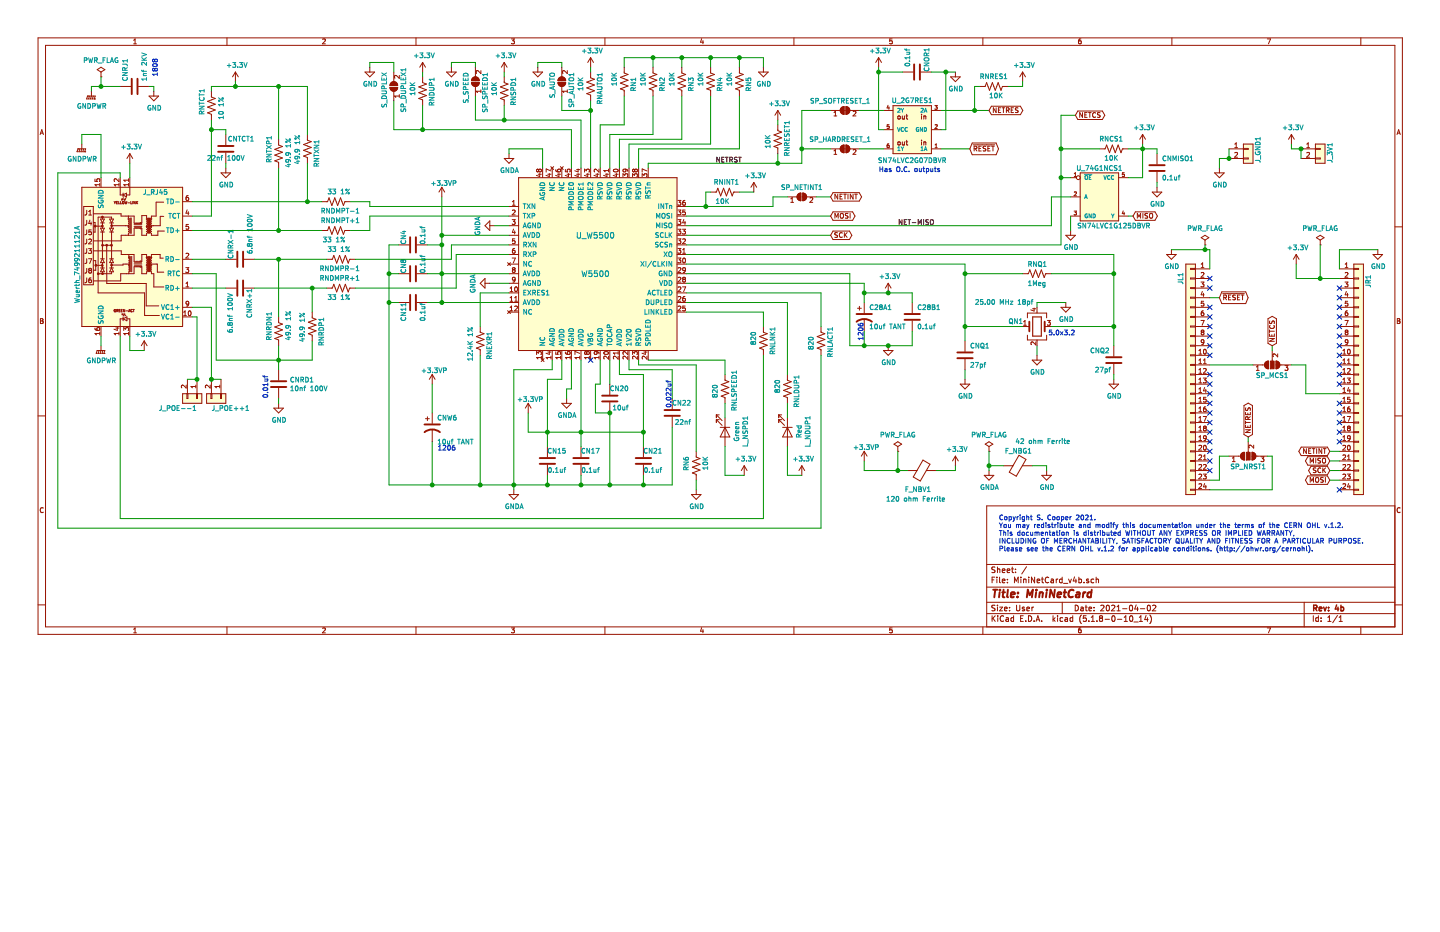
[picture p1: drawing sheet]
<svg xmlns="http://www.w3.org/2000/svg" width="432mm" height="279mm" viewBox="0 0 432 279" stroke-linecap="round" stroke-linejoin="round" font-family="sans-serif">
<path d="M.1 0h431.7v279.4h-431.7z" fill-rule="evenodd" fill="#fff" stroke="#fff" stroke-width=".3"/>
<g fill="none" stroke="#981200" stroke-width=".3">
<path d="M11.4 11.4h409.1v178.8h-409.1zM13.7 13.6h404.6v174.3h-404.6zM40.1 13.1h.8M40.1 12.1l.4-.4v1.4M68.1 11.4v2.2M96.7 11.8l.6-.1 .3 .4-.9 1h.9M124.7 11.4v2.2M126.7 18.7l-.8 1.5M126.7 18.7v2.9M126.7 18.7l.9 1.5M151.2 18.7l-.9 1.5M151.2 18.7v2.9"/>
<path d="M151.2 18.7l.9 1.5M153.4 11.7h.8l-.4 .5 .4 .2v.6h-.8M177.1 17.3v2.9M177.1 17.3l-.9 1.4M177.1 17.3l.9 1.4M181.4 11.4v2.2M210.4 11.6l-.3 1h.9M210.8 12.2v.9M238.1 11.4v2.2M263.5 17.3l-.9 1.4M263.5 17.3v2.9M263.5 17.3l.8 1.4"/>
<path d="M267.5 11.7h-.7l-.1 .7 .8-.1v.7h-.8M294.7 11.4v2.2M324.1 11.7h-.4l-.2 .3-.1 .8 .3 .3 .5-.1-.1-.7-.4-.1-.3 .3M351.4 11.4v2.2M380 11.7h1l-.6 1.4M408.1 11.4v2.2M12.2 39.9h.7M26 29.7h.1M26.3 28.8h.1M26.3 28.8l-.3 .9M26.3 28.8h2.3l-.3 .9M26.5 29.7h.1"/>
<path d="M26.8 28.8l-.3 .9M27.1 29.7h.1M27.4 27.4v1.4l-.3 .9M27.7 29.7h.1M28 28.8l-.3 .9M28.3 29.7h.1M29.1 20.9l1.2-.7 1.1 .7-1.1 .7zM30.3 23h.1M30.3 21.6v1.4M36 25.9h3.2M41.5 25.9h3.2M44.7 28.8h2.9l-1.5 1.4z"/>
<path d="M46.1 27.4v1.4M63.4 27.4v1.7l1.1 .4-2.3 .9 2.3 .8-2.3 .9 2.3 .9-2.3 .8 1.2 .5v1.7M70.6 21.6l-.9 1.4M70.6 21.6v2.9M70.6 21.6l.9 1.4M109.5 21.6h2.8l-1.4 1.4zM110.9 20.2v1.4M116.9 26.2h2.3a1.15 1.15 0 0 1-1.1 1.2 1.15 1.15 0 0 1-1.2-1.2zM117.2 25a1.15 1.15 0 0 1 1.2-.5 1.15 1.15 0 0 1 .8 1.1h-2.3zM118.1 21.6v2.9M118.1 27.4v2.8M119.7 28.8h-1.4l.4 .4"/>
<path d="M119.7 22.6v.9l-1-.9-.4 .3 .1 .5M119.7 28.4v.8M126.7 23v1.8l1.2 .4-2.3 .9 2.3 .8-2.3 .9 2.3 .9-2.3 .8 1.1 .4v1.8M133.9 21.6h2.9l-1.4 1.4zM135.4 20.2v1.4M141.4 24.8h2.3a1.15 1.15 0 0 1-1.1 1.1 1.15 1.15 0 0 1-1.2-1.1zM141.6 23.5a1.15 1.15 0 0 1 1.3-.4 1.15 1.15 0 0 1 .8 1.1h-2.3zM142.6 20.2v2.8M142.6 25.9v2.9M144.2 21.2v.9l-1-.9-.4 .3 .1 .5M144.2 26.9v.9M144.2 27.4h-1.4l.4 .4"/>
<path d="M151.2 23v1.8l1.1 .4-2.3 .9 2.3 .8-2.3 .9 2.3 .9-2.3 .8 1.2 .4v1.8M159.8 21.6h2.9l-1.4 1.4zM161.3 20.2v1.4M167.3 24.8h2.3a1.15 1.15 0 0 1-1.1 1.1 1.15 1.15 0 0 1-1.2-1.1zM167.5 23.5a1.15 1.15 0 0 1 1.3-.4 1.15 1.15 0 0 1 .8 1.1h-2.3zM168.5 20.2v2.8M168.5 25.9v2.9M170.1 21.2v.9l-1-.9-.4 .3 .1 .5M170.1 26.9v.9M170.1 27.4h-1.4l.4 .4M177.1 21.6v1.7l1.2 .5-2.3 .8 2.3 .9-2.3 .9 2.3 .8-2.3 .9 1.1 .4v1.7M187.2 20.2v1.7l1.1 .4-2.3 .9 2.3 .8-2.3 .9 2.3 .9-2.3 .8 1.2 .5v1.7"/>
<path d="M195.8 20.2v1.7l1.2 .4-2.3 .9 2.3 .8-2.3 .9 2.3 .9-2.3 .8 1.1 .5v1.7M204.4 20.2v1.7l1.2 .4-2.3 .9 2.3 .8-2.3 .9 2.3 .9-2.3 .8 1.1 .5v1.7M213.1 20.2v1.7l1.1 .4-2.3 .9 2.3 .8-2.3 .9 2.3 .9-2.3 .8 1.2 .5v1.7M221.7 20.2v1.7l1.2 .4-2.3 .9 2.3 .8-2.3 .9 2.3 .9-2.3 .8 1.1 .5v1.7M227.5 21.6h2.9l-1.5 1.4zM228.9 20.2v1.4M233.2 33.1l-.8 1.5M233.2 33.1v2.9M233.2 37.4v1.8l1.2 .4-2.3 .9 2.3 .8-2.3 .9 2.3 .8-2.3 .9 1.1 .4v1.8M233.2 33.1l.9 1.5M249.1 33.1h2.8M250.1 34.8h.8"/>
<path d="M250.1 33.7l.4-.4v1.5M252.2 32.4l.9-.4v2.3l-.7-.3-.4-.5zM253.7 32a1.15 1.15 0 0 1 1.1 1.1 1.15 1.15 0 0 1-1.1 1.2zM254.8 33.1h2.9M255.8 33.5l.6-.2 .3 .4-.9 1.1h.9M264.9 38.9h2.9M264.9 33.1h2.9M266.3 31.6l-.3 .8h.7M266.5 32v.8M266.6 37.4h-.5l-.1 .5h.5l.1 .5h-.6M267.8 31.7h11.5v14.4h-11.5zM269.3 34.8h.4l.3 .2-.2 .6h-.5z"/>
<path d="M270.6 34.8l.1 .8h.5M270.7 21.6h3.1M271.2 34.8v.9M271.7 34.8h.5M271.9 34.3v1.2l.3 .2M276.1 21.6h3.2M276.3 34.3v.1M276.3 34.8v.9M277 34.8v.9M277 34.9l.6-.1v.9M279.3 38.9h2.9M279.3 33.1h2.9"/>
<path d="M280.3 31.6h.8l-.4 .5 .4 .2-.1 .4M280.3 32.7h.6M280.4 37.5l.4-.1 .3 .3-.8 .8h.8M281 32.7h-.1M285.1 23h2.8l-1.4 1.5zM286.5 21.6v1.4M293.7 25.9h1.7l.4-1.1 .9 2.3 .9-2.3 .8 2.3 .9-2.3 .9 2.3 .4-1.2h1.7M297.3 31.8h8.7l.7 1.3-.7 1.3h-8.7l-.7-1.3zM298.7 32.3v1.4l-.8-1.4v1.4M299.4 33h.4M300.1 32.3h-.7v1.4h.7M300.5 32.3h.8"/>
<path d="M300.9 32.3v1.4M301.8 33.1l.7-.1v-.5l-.7-.2v1.4M302.1 33.1l.5 .6M303.2 33h.5M303.9 32.3h-.7v1.4h.7M305.3 32.4l-.8 .1a.61 .61 0 0 0 .7 .7l-.1 .5h-.6M306.6 21.6l-.8 1.4M306.6 21.6v2.9M306.6 21.6l.9 1.4M323.2 33.3h7.4l.7 1.3-.7 1.2h-7.4l-.7-1.2zM324.6 33.7v1.5l-.8-1.5v1.5M325.3 34.4h.5"/>
<path d="M326 33.7h-.7v1.5h.7M326.4 33.7h.8M326.8 33.7v1.5M328.5 33.9a.63 .63 0 0 0-.9 .6 .63 .63 0 0 0 .9 .5M329.9 33.8l-.8 .1a.61 .61 0 0 0 .7 .7v.5h-.7M419 39.9h.7M12 40.3l.5-1.4 .5 1.4M23.1 45.5h.1M23.4 44.6h.1M23.4 44.6h2.3l-.3 .9M23.4 44.6l-.3 .9M23.7 45.5h.1"/>
<path d="M24 44.6l-.3 .9M24.2 45.5h.1M24.5 56.1h30.3v41.8h-30.3zM24.5 43.2v1.4l-.3 .9M24.8 45.5h.1M25.1 44.6l-.3 .9M25.4 45.5h.1M28.5 53.7v.7h.7l-.2-.5 .7-.3 .2 .3-.1 .5M29.9 55.4h-1.4l.4 .4M29.9 55v.8M30.3 53.3v2.8M35.7 53.6v.9l-1.1-.9-.4 .3 .2 .5"/>
<path d="M35.7 55v.8M35.7 55.4h-1.5l.4 .4M36 53.3v5.1h.9l1 .7v-1.2l-1 .5M36.6 59.5l-.1 .4M36.9 57.9v1.1M37 59.7l-.5 .2M37 59.3l-.5 .6M37.3 59.7v.3l.4-.1M37.8 59.3l-.5 .7M38.6 53.6v.8M38.6 55v.8M38.6 55.4h-1.5l.4 .4"/>
<path d="M38.6 54h-1.5l.4 .4M38.9 53.3v5.1h-1M38.9 46.1v2.8M38.9 46.1l-.8 1.4M38.9 46.1l.9 1.4M56.5 58.6h-.3a.89 .89 0 0 0-.1 1.5l.4-.1 .1-.5-.3-.3-.5 .3M66.3 51.8h2.9l-1.5 1.5zM67.7 40.3v3.2M67.7 45.8v3.1M67.7 50.4v1.4M83.5 41.8v1.7l1.2 .4-2.3 .9 2.3 .8-2.3 .9 2.3 .9-2.3 .8 1.1 .5v1.7M92.2 40.3v1.7l1.1 .5-2.3 .8 2.3 .9-2.3 .9 2.3 .8-2.3 .9 1.2 .4v1.7"/>
<path d="M132.5 56.1l-.9 1.5M132.5 56.1v2.9M132.5 56.1l.8 1.5M151.2 47.5h2.9l-1.5 1.4zM152.6 46.1v1.4M155.5 53.3h47.5v51.8h-47.5zM161.4 52.2h.9M161.5 51l.3-.3 .5 .3-.2 .5h-.5l-.1-.2M161.5 51l-.3-.3-.3 .3 .1 .5 .5-.2M161.5 51v.3M161.8 52v.9l-1-.3M162.7 50.4v2.9"/>
<path d="M164.3 52.2h.9M164.7 52v.9l-1-.3M165.2 50l.8 .8M165.2 51.3l-1.4-.7v1M165.6 50.4v2.9M166 50l-.8 .8M166.7 50.8l.1 .5 .5 .2h.6l.1-.7M167.1 52.2h1M167.3 50.8l-.1 .5 .3 .2M167.3 50.8h.7M167.3 50.8h.1M167.6 52v.9l-1-.3"/>
<path d="M168 50l.9 .8M168.5 50.4v2.9M168.9 50l-.9 .8M169.5 50.8v.7h.7l-.1-.5 .6-.3 .3 .3-.2 .5M170 52.2h1M170.5 52v.9l-1-.3M171.3 50.4v2.9M172.9 52.2h.9M172.9 50.8h.9M173.4 52v.9l-1-.3M173.4 50.6v.9l-1-.3M174.2 50.4v2.9"/>
<path d="M175.8 52.2h.9M175.9 50.8l-.1 .4-.5-.5v.9M176 50.8h.7l-.1 .8M176 50.8h-.1M176.2 52v.9l-1-.3M177.1 50.4v2.9M178.7 52.2h.9M179.1 52v.9l-1-.3M179.6 50.7v.9l-1-.9-.4 .3 .1 .5M180 50.4v2.9M181.5 52.2h1M182 52v.9l-1-.3"/>
<path d="M182.5 50.7v.8M182.5 51.1h-1.5l.4 .4M182.9 50.4v2.9M184.1 50.8a.7 .7 0 0 1 .8-.2 .7 .7 0 0 1 .4 .7 .86 .86 0 0 1-1.4-.3zM184.4 52.2h1M184.9 52v.9l-1-.3M185.7 50.4v2.9M186.8 53v-.9l.5 .5 .2-.5h.6v.9M187.4 50.7l.3 .3-.1 .4-.7 .1-.1-.5 .3-.3 .8 .1 .3 .2v.4M188.6 50.4v2.9M189.7 53v-.9l.5 .5 .2-.5h.6v.9M190.3 51l-.3-.3-.3 .3 .1 .5 .5-.2"/>
<path d="M190.3 51l.3-.3 .5 .3-.2 .5h-.5l-.1-.2M190.3 51v.3M191.5 50.4v2.9M192.6 53v-.9l.5 .5 .2-.5h.6v.9M194 51.3l-1.4-.7v1M194.4 50.4v2.9M213.1 57.6h1.7l.4-1.2 .9 2.3 .9-2.3 .8 2.3 .9-2.3 .9 2.3 .4-1.1h1.7M226 54.7l-.8 1.4M226 54.7v2.9M226 54.7l.9 1.4M236.1 59h2.9M237.1 59.6l.5-.4v1.5"/>
<path d="M239.2 58.3l.9-.4v2.3l-.6-.2-.4-.6zM240.7 57.9a1.15 1.15 0 0 1 1.2 1.1 1.15 1.15 0 0 1-1.2 1.2zM241.9 59h2.9M242.9 59.4l.5-.2 .3 .4-.9 1.1h.9M249.1 44.6h2.8M249.8 57.8h7.8l.8 1.2-.8 1.3h-7.8l-.7-1.3zM250.1 45.2l.4-.4v1.5M250.1 46.3h.8M251.2 58.2v1.5l-.8-1.5v1.5M251.9 58.9h.4M252.2 43.9l.9-.4v2.3l-.7-.2-.4-.6zM252.6 58.2h-.7v1.5h.7"/>
<path d="M253 58.2h.8M253.4 58.2v1.5M253.7 43.5a1.15 1.15 0 0 1 1.1 1.1 1.15 1.15 0 0 1-1.1 1.2zM254.3 58.2v1.5M254.8 44.6h2.9M255.8 58.2v1.5l-.8-1.5v1.5M255.8 45l.6-.2 .3 .4-.9 1.1h.9M256.3 58.2h.8M256.7 58.2v1.5M264.9 44.6h2.9M266.5 43.1l-.4 .3-.1 .7 .2 .2 .4-.1-.1-.6-.5 .2M269.3 42.6l.4-.1 .3 .3-.2 .6-.5-.1z"/>
<path d="M270.6 42.5l.1 .9 .5-.1M271.2 42.5v1M271.7 42.5h.5M271.9 42v1.3l.3 .2M276.3 42v.2M276.3 42.5v1M277 42.5v1M277 42.7l.6-.1v.9M279.3 44.6h2.9M280.4 44.3h.7M280.4 43.4l.3-.3v1.2M291.5 42.9h7.2l.7 1.7-.7 1.8h-7.2l-.7-1.8z"/>
<path d="M291.8 43.4h6.5M292.1 44.6l.8-.1v-.5l-.8-.2v1.5M292.4 44.6l.5 .7M293.5 44.5h.5M294.2 43.8h-.7v1.5h.7M295.6 43.9l-.7 .1a.58 .58 0 0 0 .6 .7v.5h-.7M296.2 44.5h.5M296.9 43.8h-.7v1.5h.7M297.3 43.8h.8M297.7 43.8v1.5M321 53.3h1.8M321 59h2.9"/>
<path d="M322.1 52.9h.7M322.1 52.1l.4-.3v1.1M322.1 57.6l.5-.1 .2 .3-.7 .9h.7M323.9 51.8h11.5v14.4h-11.5zM329.7 44.6h1.7l.4-1.1 .9 2.3 .9-2.3 .8 2.3 .9-2.3 .8 2.3 .5-1.2h1.7M335.4 53.3h2.9M337.1 51.8h-.5l-.1 .5h.6v.5h-.6M342.6 40.3l-.8 1.5M342.6 40.3v2.9M342.6 40.3l.9 1.5M345.5 57.6h2.9l-1.5 1.4zM346.9 46.1v3.1"/>
<path d="M346.9 51.5v3.2M346.9 56.1v1.5M364.2 51.8h2.9l-1.4 1.5zM365.7 50.4v1.4M368.5 44.6h4.4M368.5 47.5h4.4M370.3 44.3h.8M370.3 45.8l.5-.1 .3 .4-.9 1h.9M370.3 43.2l.4-.4v1.5M372.9 44.5h1.4v.3h-1.4M372.9 47.4h1.4v.3h-1.4M372.9 43.2h2.8v5.7h-2.8z"/>
<path d="M387.2 40.3l-.8 1.5M387.2 40.3v2.9M387.2 40.3l.9 1.5M390.1 44.6h4.3M390.1 47.5h4.3M391.9 44.3h.8M391.9 43.2l.4-.4v1.5M391.9 45.8l.5-.1 .3 .4-.9 1h.9M394.4 43.2h2.9v5.7h-2.9zM394.4 47.4h1.5v.3h-1.5M394.4 44.5h1.5v.3h-1.5M418.9 40.3l.5-1.4 .5 1.4"/>
<path d="M11.4 68h2.3M25.1 61.9h2.9v23.5h-2.9zM26 63v1.1l-.2 .3-.3 .1M26 66v1.1l-.2 .3-.3 .1M26 68.9v1.1l-.2 .3-.3 .1M26 71.7v1l-.2 .3-.3 .1M26 74.5v1.1l-.2 .3-.3 .1M26 77.6v1l-.2 .3-.3 .1M26.5 74.5h.9l-.4 .6 .4 .1v.5l-.2 .3-.7-.2M26.5 77.6h1l-.6 1.4M26.6 64.5h.8M26.6 63.4l.4-.4v1.5"/>
<path d="M26.6 71.8l.6-.1 .2 .4-.9 1h.9M27 66l-.4 1h.9M27.3 66.5v1M27.4 68.9h-.7l-.1 .7 .6-.1 .2 .6-.2 .3-.6-.2M28 75.2h8.4v1.1h3.8v2l.3 .3 .3-.3 .3 .3 .3-.3 .3 .3 .2-.3 .5 .3 .1-2.3h1.5v.6l.3 .3-.3 .2 .3 .3-.3 .3 .3 .3-.3 .3 .3 .3-.3 .3 .3 .3-.3 .2 .3 .3-.3 .3 .3 .3-.3 .3 .3 .3-.3 .3v.6h-1.5l-.1-2.3-.5 .2-.2-.3-.3 .3-.3-.3-.3 .3-.3-.3-.3 .3M28 78.1h.7v2.9h-.7M28 66.7h.5v2.9h-.5M28 64.1h8.3v.7h3.9v2l.3 .3 .3-.3 .3 .3 .3-.3 .3 .3 .2-.3 .2 .2 .4-.1v-2.3h1.5v.8l.3 .2-.3 .3 .3 .3-.3 .3 .3 .3-.3 .3 .3 .3-.3 .3 .3 .2-.3 .3 .3 .3-.3 .3 .3 .3-.3 .3 .3 .3-.3 .3v.5h-1.5l-.1-2.2-.5 .2-.2-.3-.3 .3-.3-.3-.3 .3-.3-.3-.3 .3v2h-3.9v1.7h-8.3M28.6 67.8h2.1M28.8 79.5h1.9M30.1 77.6h1.2M30.1 69.6h1.2"/>
<path d="M30.1 66.8h1.2M30.1 68.4h1.2l-.6 1.2zM30.1 65.7h1.2l-.6 1.1zM30.7 65.1v.6M30.7 66.8v1.6M30.7 69.6v8M30.7 78.7v1.6M30.7 73.5h2.7M30.7 77.6l.6 1.1h-1.2zM32 73.5v11.5h11.8v6.7h3.8M32.9 77.6h1.1M32.9 69.6h1.1"/>
<path d="M32.9 66.8h1.1M32.9 68.4h1.1l-.5 1.2zM32.9 65.7h1.1l-.5 1.1zM33.5 65.1v.6M33.5 66.8v1.6M33.5 69.6v8M33.5 78.7v1.6M33.5 77.6l.5 1.1h-1.1zM33.5 65.1h-4.1v22.7M33.5 67.7h5M34.2 60.4l.2 .4M34.4 60.8v.3"/>
<path d="M34.7 60.4l-.3 .4M34.9 60.7h.3M35.3 60.4h-.4v.7h.4M35.6 60.4v.7h.3M36.2 60.4v.7h.3M36.7 60.5h.4v.6l-.4-.1zM37.4 60.4l.2 .7 .1-.5 .2 .5 .1-.7M38.3 60.8h.6M38.5 67.7l.3 .2-.3 .3 .3 .3-.3 .3 .3 .3-.3 .3 .3 .3-.3 .3v.5M38.5 64.8v.6l.3 .2-.3 .3 .3 .3-.3 .3 .2 .2-.2 .4 .3 .3-.3 .3M38.6 79.2l.3 .3-.3 .2 .3 .3-.3 .3 .3 .3-.3 .3 .3 .3-.3 .3v.6M38.6 76.3v.6l.3 .3-.3 .2 .3 .3-.3 .3 .3 .2-.3 .4 .3 .3-.3 .3"/>
<path d="M38.6 79.2h-1.7v.3h-3.4M39.1 65.4v4.6M39.2 60.4v.7h.4M39.2 76.9v4.6M39.4 65.4v4.6M39.5 76.9v4.6M39.8 60.4v.7M40.2 79.5h2.3M40.2 67.9h2.3M40.2 78.9h2.3M40.2 67.4h2.3M40.5 60.4v.7l-.4-.7v.7"/>
<path d="M40.9 60.4v.7M41 60.7l.3 .4M41.3 60.4l-.4 .4M44.5 65.4v4.6M44.5 76.9v4.6M44.8 65.4v4.6M44.8 76.9v4.6M45.4 79.2l-.3 .3 .3 .2-.3 .3 .3 .3-.2 .2 .2 .4-.3 .3 .3 .3v.6h.7v3.9h3M45.4 67.7l-.3 .2 .3 .3-.3 .3 .3 .3-.3 .3 .3 .3-.3 .3 .3 .3v.5h1.9v-1.2h2M45.4 79.2h1.8v2.4h1.9M46.8 64.8h-1.4v.6l-.3 .2 .3 .3-.3 .3 .3 .3-.2 .2 .2 .4-.3 .3 .3 .3M48.9 77.4h-.9v-1.1h-2.6v.6l-.3 .3 .3 .2-.3 .3 .3 .3-.2 .2 .2 .4-.3 .3 .3 .3"/>
<path d="M49.1 64.9h-1v2.8h-2.7M49.1 60.6h-2.3v4.2M54.8 64.8h2.8M54.8 77.7h2.8M54.8 69.1h2.8M54.8 60.5h2.8M55.8 76.1l.5-.2 .3 .4-.9 1.1h.9M56.1 62.9l-.3 1h.9M56.5 63.5v.9M56.5 67.3h-.6l-.1 .7 .5-.2 .3 .7-.3 .2-.5-.1M67.7 77.7h3.2M73.2 77.7h3.1"/>
<path d="M96.5 69.1h1.7l.5-1.2 .8 2.4 .9-2.4 .8 2.4 .9-2.4 .9 2.4 .4-1.2h1.7M96.5 60.5h1.7l.5-1.2 .8 2.3 .9-2.3 .8 2.3 .9-2.3 .9 2.3 .4-1.1h1.7M97.9 77.7h1.8l.4-1.1 .9 2.3 .8-2.3 .9 2.3 .9-2.3 .8 2.3 .4-1.2h1.8M119.5 73.4h3.2M125 73.4h3.2M146.9 67.7h1.4M146.9 66.2v2.9l-1.5-1.4zM152.2 78.7l.9 .9M152.6 61.9h2.9M152.6 79.2h2.9M152.6 67.7h2.9M152.6 76.3h2.9"/>
<path d="M152.6 70.5h2.9M152.6 64.8h2.9M152.6 73.4h2.9M153.1 78.7l-.9 .9M153.6 77.4h.9l-.6 1.4M153.6 65.8h.9l-.5 .6 .4 .1 .1 .5-.3 .3-.6-.2M153.6 61.5h.9M153.6 60.5l.5-.4v1.4M153.6 63.1l.6-.1 .3 .4-.9 1h.9M154 68.7l-.4 1h.9M154.3 74.5h-.2a.89 .89 0 0 0-.2 1.4h.4l.2-.6-.3-.3-.6 .3M154.3 69.2v1"/>
<path d="M154.3 72.2l.1 .1M154.4 72.3l-.1 .7-.7-.1M154.4 71.6h-.7l-.1 .7 .7-.1M203 61.9h2.9M203 79.2h2.9M203 67.7h2.9M203 76.3h2.9M203 70.5h2.9M203 64.8h2.9M203 73.4h2.9M203.3 74.5h.9l-.5 .5 .4 .2v.6h-.8M203.3 77.4h.9l-.5 .5 .4 .2v.6h-.8"/>
<path d="M203.3 68.7h.9l-.5 .6 .4 .1v.6h-.8M203.3 65.8h.9l-.5 .6 .4 .1v.6h-.8M203.3 60.1h.9l-.5 .5 .4 .2v.6h-.8M203.3 71.6h.9l-.5 .5 .4 .2v.6h-.8M203.3 63h.9l-.5 .5 .4 .2v.6h-.8M204.7 68.7h.8l-.4 .6 .4 .1v.5l-.2 .3-.6-.2M204.7 75.9h.8M204.7 71.7l.6-.1 .2 .4-.8 1h.8M204.7 74.9l.4-.4v1.4M204.9 77.5l.2-.1a.7 .7 0 0 1 .5 .7 .7 .7 0 0 1-.7 .6l-.2-.4zM205.1 65.8l-.4 1h.9M205.4 60.1l-.5 .1-.2 .5 .1 .7 .6 .1v-.8l-.4-.1-.3 .3"/>
<path d="M205.4 66.3v1M205.5 63h-.7l-.1 .7 .6-.2 .2 .6-.2 .3-.6-.1M237.1 60.7h.9M249.8 69.3h4.9l.7 1.2-.7 1.3h-4.9l-.7-1.3zM249.8 63.5h5.9l.7 1.3-.7 1.2h-5.9l-.7-1.2zM250.4 65.4v-1.4l.5 1 .4-1v1.4M251.1 69.8l-.7 .1a.61 .61 0 0 0 .7 .7l-.1 .5h-.7M252 64.2l.3-.2 .5 .2 .1 .7-.3 .5-.6-.2zM252.6 69.9a.63 .63 0 0 0-.9 .6 .63 .63 0 0 0 .9 .5M253.2 69.7v1.5M253.4 70.4l.6 .8M254 69.7l-.8 .9"/>
<path d="M254.3 64.1h-.7l-.1 .4a.57 .57 0 0 1 .6 .2 .57 .57 0 0 1 0 .7h-.6M254.9 64v1.4M319.6 70.5h2.9l-1.5 1.5zM321 64.8h2.9M321 69.1v1.4M322.1 63.3h.7l-.4 .4 .4 .2-.1 .4h-.6M335.4 64.8h2.9M336.8 63.2l-.3 .8h.7M337.1 63.7v.7M340.5 63.5h5.8l.8 1.3-.8 1.2h-5.8l-.8-1.2zM341 65.4v-1.4l.5 1 .5-1v1.4M342.7 64v1.4"/>
<path d="M344.2 64.1h-.8a.61 .61 0 0 0 .7 .8l-.1 .5h-.7M344.8 64.2l.2-.2 .6 .2-.2 1.2-.6-.2zM349.8 76.3h2.9l-1.4 1.4zM351.3 74.9v1.4M355.6 79.2h2.9v69.1h-2.9zM360.2 79.2l.4-.4v1.4M360.2 71.3l1.1-.8 1.2 .8-1.2 .7zM361.3 73.4h.1M361.3 72v1.4M388.7 76.3l-.9 1.4M388.7 76.3v2.9M388.7 76.3l.8 1.4"/>
<path d="M394.7 71.3l1.2-.8 1.1 .8-1.1 .7zM395.9 73.4h.1M395.9 72v1.4M403.4 79.2l.4-.4v1.4M406 79.2h2.8v69.1h-2.8zM411.7 76.3h2.9l-1.4 1.4zM413.2 74.9v1.4M418.3 68h2.2M12.1 95.5h.5l.3 .3-.3 .4 .4 .3-.3 .5h-.6zM12.1 96.2h.5M26 80.4v1.1l-.2 .3-.3 .1M26 83.3v1.1l-.2 .3-.3 .1"/>
<path d="M26.9 81.1l-.3-.3 .3-.4 .5 .3-.2 .4M26.9 81.1l-.3 .2 .3 .6 .5-.3-.2-.5M26.9 81.1h.3M27.3 83.3h-.3a.89 .89 0 0 0-.1 1.5l.4-.1 .1-.5-.2-.3-.6 .3M28.5 98.3l.1 .5 .5 .2h.7l.1-.7h-.8l-.1 .4 .3 .3M29.4 87.8h14v6.8h4.4M29.9 100h-1.4l.4 .4M29.9 99.6v.8M30.1 80.3h1.2M30.3 97.9v2.9M30.7 81.5v.6M30.7 80.3l.6 1.2h-1.2z"/>
<path d="M32.9 80.3h1.1M33.5 81.5v.6h-4M33.5 80.3l.5 1.2h-1.1zM34.3 93.3v.1M34.3 93.4l.2 .1M34.5 93.5h.1M34.5 93.2v.3M34.6 92.8a.33 .33 0 0 0-.4 .1 .33 .33 0 0 0 .1 .4M34.7 98.3h1M35 93.1h.4v-.3h-.4v.7M35.1 93.1l.3 .4M35.2 98.1v.9l-1-.3"/>
<path d="M35.7 99.6v.8M35.7 100h-1.5l.4 .4M35.7 93.1h.2M36 92.8h-.3v.7h.3M36.3 93.1h.3M36.6 94.1l.6 .6M36.6 94.1v.3M36.6 94.1h.3M36.7 92.8h-.4v.7h.4M36.9 95v1.2M36.9 95.6h-.9v5.2M36.9 95.6l1.2-.6v1.2z"/>
<path d="M37.1 99.1v-.9l.6 .5 .1-.4 .5-.1 .3 .3-.2 .6M37.2 94.1v.3M37.2 94.1l.6 .6M37.2 94.1h.3M37.4 92.8v.7l-.4-.7v.7M37.7 93.2h.6M38.1 95.6h.8v5.2M38.5 93.5l.3-.7 .2 .7M38.6 99.6v.8M38.6 100h-1.5l.4 .4M38.6 93.3h.4M39.7 92.8h-.1a.32 .32 0 0 0-.4 .3 .32 .32 0 0 0 .5 .3"/>
<path d="M39.9 92.8h.4M40.1 92.8v.7M40.2 80v2.1h-4v2.1h-8.2M54.8 82.1h2.8M54.8 86.4h2.8M54.8 95h2.8M54.8 92.1h2.8M55.1 94.6h.8M55.1 93.6l.4-.4v1.4M55.7 80.2h.9l-.5 .6 .4 .1 .1 .5-.3 .3-.6-.2M55.8 86h.8M55.8 85l.4-.4v1.4"/>
<path d="M56.6 93.3l.2-.1a.7 .7 0 0 1 .5 .7 .7 .7 0 0 1-.6 .7l-.2-.5zM56.6 90.9l-.3 .3-.4-.1v-.6l.4-.2 .3 .3-.2 1-.5 .2M67.7 86.4h3.2M73.2 86.4h3.1M83.5 95v1.7l1.2 .5-2.3 .8 2.3 .9-2.3 .9 2.3 .8-2.3 .9 1.1 .4v1.7M93.6 93.6v1.7l1.2 .4-2.3 .9 2.3 .9-2.3 .8 2.3 .9-2.3 .8 1.1 .5v1.7M97.9 86.4h1.8l.4-1.2 .9 2.3 .8-2.3 .9 2.3 .9-2.3 .8 2.3 .4-1.1h1.8M119.5 82.1h3.2M119.5 90.7h3.2M125 82.1h3.2M125 90.7h3.2M144 97.9v1.7l1.1 .4-2.3 .9 2.3 .9-2.3 .8 2.3 .9-2.3 .9 1.2 .4v1.7"/>
<path d="M145.4 83.5v2.9l-1.4-1.5zM145.4 84.9h1.5M152.2 93.1l.9 .9M152.6 82.1h2.9M152.6 87.8h2.9M152.6 90.7h2.9M152.6 93.6h2.9M152.6 84.9h2.9M152.9 93.2h.9M152.9 90.3h.9M152.9 89.3l.5-.4v1.4M152.9 87.4h.9"/>
<path d="M152.9 86.4l.5-.4v1.4M152.9 92.2l.5-.4v1.4M153.1 93.1l-.9 .9M153.7 81l-.1 .4 .3 .3 .6-.3-.1-.4M153.7 80.4l-.1 .2 .3 .3M153.8 80.3h.5M153.8 80.3l-.1 .1M153.8 80.9l-.1 .1M153.9 80.9h.3M153.9 80.9h-.1M154.2 80.9h.1M154.3 91.9l.6-.1 .3 .4-.9 1h.9"/>
<path d="M154.3 90.3h.9M154.3 89.3l.4-.4v1.4M154.3 80.3l.1 .1M154.3 80.9l.1 .1M154.4 80.4l.1 .2-.3 .3M154.5 86.1l.2-.1a.7 .7 0 0 1 .5 .7 .7 .7 0 0 1-.7 .7l-.2-.5zM154.5 83.8l-.3 .2h-.4l-.1-.7 .5-.2 .3 .3-.2 1-.5 .2M203 82.1h2.9M203 87.8h2.9M203 90.7h2.9M203 93.6h2.9M203 84.9h2.9"/>
<path d="M203.3 91.9l.6-.1 .3 .4-.9 1h.9M203.3 86.1l.6-.1 .3 .4-.9 1h.9M203.3 80.4l.6-.2 .3 .4-.9 1.1h.9M203.3 89l.6-.1 .3 .4-.9 1h.9M203.3 83.3l.6-.2 .3 .4-.9 1.1h.9M204.7 86h.9l-.6 1.4M204.7 83.4v.1M204.7 83.4l.3-.3 .5 .3M204.7 83.5l.3 .3M205 83.8l-.3 .2 .3 .6 .5-.3-.2-.5M205 83.8h.3M205.4 88.9l-.5 .1-.2 .5 .1 .7 .6 .1v-.8l-.4-.1-.3 .3"/>
<path d="M205.5 91.8h-.7l-.1 .6 .6-.1 .2 .6-.2 .3-.6-.2M205.5 80.9l-.2 .2h-.4l-.1-.7 .5-.2 .2 .3v.8l-.2 .3-.4 .1M205.5 83.4v.1M205.5 83.5l-.2 .3M228.9 97.9v1.7l1.2 .4-2.3 .9 2.3 .9-2.3 .8 2.3 .9-2.3 .9 1.1 .4v1.7M246.2 97.9v1.7l1.1 .4-2.3 .9 2.3 .9-2.3 .8 2.3 .9-2.3 .9 1.2 .4v1.7M257.1 92.4h1.2M257.7 91.8v1.2M259.1 90.7v3.2M259.1 95.6v3.7M266.3 84.9l-.8 1.5M266.3 84.9v2.9"/>
<path d="M266.3 84.9l.9 1.5M273.5 90.7v3.2M273.5 96.2v3.1M306.6 97.9h2.1M306.6 82.1h1.8l.4-1.2 .9 2.3 .8-2.3 .9 2.3 .9-2.3 .8 2.3 .5-1.1h1.7M306.9 97.5h.9M306.9 96.5l.5-.4v1.4M308.1 95.3v-1.4h5.7v1.4M309.6 92.6h1M310.1 92.4v.9l-1-.4M311 92.1v1.8M313.3 97.9h2"/>
<path d="M314.1 96.1h.9l-.5 .5 .4 .2 .1 .5-.3 .2-.6-.1M318.2 92.1h2.8l-1.4 1.5zM319.6 90.7v1.4M358.5 80.5h-1.5v.3h1.5M358.5 97.9h4.3M358.5 86.4h4.3M358.5 95h4.3M358.5 92.1h4.3M358.5 92h-1.5v.3h1.5M358.5 83.3h-1.5v.3h1.5M358.5 86.2h-1.5v.3h1.5M358.5 89.1h-1.5v.3h1.5"/>
<path d="M358.5 94.9h-1.5v.3h1.5M358.5 97.7h-1.5v.3h1.5M358.5 80.6h4.3M358.5 83.5h4.3M358.5 89.2h4.3M360.1 84.6h.9l-.5 .5 .4 .1 .1 .5-.3 .3-.6-.1M360.1 96.1h1l-.6 1.4M360.2 80.2h.8M360.2 81.8l.5-.1 .3 .4-.9 1h.9M360.5 99.6l-.3-.3 .3-.3 .5 .2-.3 .4M360.5 99.6l-.3 .2 .3 .6 .5-.3-.3-.5M360.5 99.6h.2"/>
<path d="M360.5 87.4l-.3 1h.9M360.9 93.2h-.3a.89 .89 0 0 0-.1 1.4h.4l.1-.6-.3-.3-.5 .3M360.9 87.9v1M360.9 90.3h-.6l-.1 .7 .5-.1 .3 .6-.3 .3-.5-.2M366.4 87.5h7.1l.8 1.7-.8 1.8h-7.1l-.7-1.8zM366.6 88h6.5M366.9 89.2l.8-.1v-.5l-.8-.2v1.5M367.3 89.2l.5 .7M368.4 89.1h.5M369.1 88.4h-.7v1.5h.7M370.5 88.5l-.8 .1a.58 .58 0 0 0 .7 .7l-.1 .5h-.7M371.1 89.1h.5"/>
<path d="M371.8 88.4h-.7v1.5h.7M372.2 88.4h.8M372.6 88.4v1.5M380.2 95.6l1.3-.8 1.3 .8v7.3l-1.3 .7-1.3-.7zM380.7 98.9v.8M380.7 99.3h1.4M380.8 96.2v.7l.4 .1a.6 .6 0 0 1 .8-.7l.1 .7M380.8 97.6a.63 .63 0 0 0 .6 .9 .63 .63 0 0 0 .6-.9M401.6 97.9h4.4M401.6 86.4h4.4M401.6 95h4.4M401.6 92.1h4.4"/>
<path d="M401.6 80.6h4.4M401.6 83.5h4.4M401.6 89.2h4.4M403.3 84.6h.9l-.5 .5 .4 .1 .1 .5-.3 .3-.6-.1M403.3 96.1h1l-.6 1.4M403.4 80.2h.8M403.4 81.8l.5-.1 .3 .4-.9 1h.9M403.7 99.6l-.3-.3 .3-.3 .5 .2-.3 .4M403.7 99.6h.2M403.7 99.6l-.3 .2 .3 .6 .5-.3-.3-.5M403.7 87.4l-.3 1h.9M404.1 93.2h-.3a.89 .89 0 0 0-.1 1.4h.4l.1-.6-.3-.3-.5 .3"/>
<path d="M404.1 87.9v1M404.1 90.3h-.6l-.1 .7 .5-.1 .3 .6-.3 .3-.5-.2M406 80.5h1.4v.3h-1.4M406 92h1.4v.3h-1.4M406 83.3h1.4v.3h-1.4M406 97.7h1.4v.3h-1.4M406 94.9h1.4v.3h-1.4M406 89.1h1.4v.3h-1.4M406 86.2h1.4v.3h-1.4M419 96.2h.5M419.6 96.1l-.1 .1M419.7 96.1l-.1-.5-.6-.1v1.5l.8-.2v-.4l-.3-.2"/>
<path d="M419.7 96.1h-.1M28.9 105.9h.1M29.1 105.1h.1M29.1 105.1h2.3l-.2 .8M29.1 105.1l-.2 .8M29.4 105.9h.1M29.7 105.1l-.3 .8M30 105.9h.1M30.3 103.6v1.5l-.3 .8M30.6 105.9h.1M30.9 105.1l-.3 .8M31.2 105.9h.1"/>
<path d="M43.2 102.2l-.8 1.4M43.2 102.2v2.9M43.2 102.2l.9 1.4M54.8 118h5.7v2.9h-5.7zM55.8 115.4v.9l-1-.9-.4 .3 .1 .6M56.1 118v1.5h.2v-1.5M56.2 113.7v4.3M58.7 115.4v.9M58.7 115.9h-1.4l.4 .4M58.9 118v1.5h.3v-1.5M59.1 113.7v4.3M62 118h5.7v2.9h-5.7z"/>
<path d="M63 115.4v.9l-1-.9-.4 .3 .1 .6M63.3 118v1.5h.2v-1.5M63.4 113.7v4.3M65.9 115.9h-1.4l.4 .4M65.9 115.4v.9M66.1 118v1.5h.3v-1.5M66.3 113.7v4.3M83.5 110.8v3.2M83.5 116.3v3.2M129.6 112.3v2.9M129.6 112.3l-.9 1.4M129.6 112.3l.9 1.4"/>
<path d="M160.9 106.3v-.9l.5 .5 .2-.4 .5-.1 .2 .3-.1 .6M162.3 107.5l.8 .9M162.3 106.8v.8M162.3 107.2h-1.4l.4 .4M162.7 105.1v2.9M163.1 107.5l-.8 .9M164.3 105.5h.9M164.7 105.3v.9l-1-.3M165.2 107.2h-1.4l.4 .4M165.2 106.8v.8M165.6 105.1v2.9M166.7 105.5v.7h.6l-.1-.5 .6-.3 .3 .3-.2 .5"/>
<path d="M168.1 107.2h-1.4l.4 .4M168.1 106.8v.8M168.5 105.1v2.9M169.5 105.5l.2 .5 .5 .2h.6l.1-.7h-.7l-.1 .4 .3 .3M169.9 119.5v1.4M171 107.2h-1.5l.4 .4M171 106.8v.8M171.3 105.1v2.9M173.8 107.2h-1.4l.4 .4M173.8 106.8v.8M173.8 105.9l-1.4-.6v1M174.2 105.1v2.9"/>
<path d="M175.9 105.7l-.3-.3-.3 .3 .1 .5 .5-.3M175.9 105.7l.3-.3 .5 .3-.2 .5h-.5l-.1-.3M175.9 105.7v.2M176.7 107.2h-1.4l.4 .4M176.7 106.8v.8M177.1 105.1v2.9M178.8 105.4l.3 .3-.1 .4-.7 .1-.1-.5 .3-.3 .8 .1 .2 .2 .1 .4M179.6 107.2h-1.4l.4 .4M179.6 106.8v.8M180 105.1v2.9M181.2 105.5a.7 .7 0 0 1 .8-.2 .7 .7 0 0 1 .4 .7 .86 .86 0 0 1-1.4-.3zM182.5 106.8v.9l-1.1-.9-.4 .3 .2 .5"/>
<path d="M182.9 105.1v2.9M182.9 115.2v3.1M185.4 106.8v.9l-1.1-.9-.4 .3 .2 .5M185.4 105.4v.8M185.4 105.8h-1.5l.4 .4M185.7 105.1v2.9M188.2 105.4v.9l-1-.9-.4 .3 .1 .5M188.2 106.8v.9l-1-.9-.4 .3 .1 .5M188.6 105.1v2.9M189.7 106.3v-.9l.5 .5 .2-.4 .5-.1 .2 .3-.1 .6M191.1 106.8v.9l-1-.9-.4 .3 .1 .5M191.5 105.1v2.9"/>
<path d="M193 105.5h1M193.5 105.3v.9l-1-.3M194 106.8v.9l-1-.9-.4 .3 .1 .5M194.4 105.1v2.9M201.6 119.5v3.1M217.4 112.3v1.7l1.2 .4-2.3 .9 2.3 .9-2.3 .8 2.3 .9-2.3 .9 1.1 .4v1.7M236.1 112.3v1.7l1.2 .4-2.3 .9 2.3 .9-2.3 .8 2.3 .9-2.3 .9 1.1 .4v1.7M264.9 105.1h2.9l-1.5 1.4zM266.3 103.6v1.5M287.9 115.2h2.9l-1.4 1.4zM289.4 102.2v3.2M289.4 107.7v3.1"/>
<path d="M289.4 113.7v1.5M308.1 100.5v1.4h5.7v-1.4M309.5 108h2.9l-1.4 1.4zM310.6 102.5v.9l-1.1-.9-.4 .3 .2 .5M311 101.9v1.7M311 106.5v1.5M332.5 115.2h2.9l-1.4 1.4zM334 103.6v3.2M334 109.1v3.2M334 113.7v1.5M358.5 109.4h4.3M358.5 118h4.3"/>
<path d="M358.5 100.6h-1.5v.3h1.5M358.5 103.5h-1.5v.3h1.5M358.5 106.4h-1.5v.3h1.5M358.5 109.3h-1.5v.2h1.5M358.5 112.1h-1.5v.3h1.5M358.5 115h-1.5v.3h1.5M358.5 117.9h-1.5v.3h1.5M358.5 106.5h4.3M358.5 112.3h4.3M358.5 115.2h4.3M358.5 100.8h4.3M358.5 103.6h4.3"/>
<path d="M359.5 116.6l.4-.4v1.5M359.5 106.1h.8M359.5 105.1l.4-.4v1.4M359.5 108l.4-.4v1.4M359.5 110.9l.4-.4v1.4M359.5 113.7l.4-.4v1.5M359.5 119.5l.4-.4v1.4M359.5 109h.8M359.5 111.9h.8M359.5 114.8h.8M359.5 117.7h.8M360.8 113.3h.9l-.5 .6 .4 .1 .1 .5-.3 .3-.6-.2"/>
<path d="M360.9 110.6l.5-.1 .3 .4-.9 1h.9M360.9 109h.8M360.9 108l.4-.4v1.4M361 102.5l-.3 .2h-.4v-.7l.4-.2 .3 .3-.2 1-.5 .2M361 104.9l.2-.2a.7 .7 0 0 1 .5 .8 .7 .7 0 0 1-.6 .6l-.2-.5zM361.2 116.2l-.3 1h.9M361.6 116.7v1M361.6 119.1h-.7v.7l.5-.2 .3 .7-.3 .2-.5-.1M375.7 109.4h3.5M376.7 111h.9M376.7 110l.5-.4v1.4M379.4 108.7l.9-.5v2.4l-.6-.3-.5-.5z"/>
<path d="M380.7 101.5h1.4l-1.4 .8h1.4M380.7 100.1v.7h1.4v-.7M381.4 100.3v.5M381.5 105.1v3.1M382.6 108.2a1.15 1.15 0 0 1 1.2 1.2 1.15 1.15 0 0 1-1.2 1.2zM383.1 106.1v.9l-1-.9-.4 .3 .1 .5M383.8 109.4h3.4M385.3 109.6h.9l-.5 .5 .4 .2 .1 .5-.3 .2-.6-.1M401.6 109.4h4.4M401.6 118h4.4M401.6 106.5h4.4M401.6 112.3h4.4"/>
<path d="M401.6 115.2h4.4M401.6 100.8h4.4M401.6 103.6h4.4M402.7 119.5l.4-.4v1.4M402.7 106.1h.8M402.7 109h.8M402.7 111.9h.8M402.7 114.8h.8M402.7 117.7h.8M402.7 108l.4-.4v1.4M402.7 105.1l.4-.4v1.4M402.7 110.9l.4-.4v1.4"/>
<path d="M402.7 113.7l.4-.4v1.5M402.7 116.6l.4-.4v1.5M404 113.3h.9l-.5 .6 .4 .1 .1 .5-.3 .3-.6-.2M404.1 110.6l.5-.1 .3 .4-.9 1h.9M404.1 109h.8M404.1 108l.4-.4v1.4M404.2 104.9l.2-.2a.7 .7 0 0 1 .5 .8 .7 .7 0 0 1-.6 .6l-.2-.5zM404.2 102.5l-.3 .2h-.4v-.7l.4-.2 .3 .3-.2 1-.5 .2M404.4 116.2l-.3 1h.8M404.7 116.7v1M404.8 119.1h-.7v.7l.5-.2 .3 .7-.3 .2-.5-.1M406 117.9h1.4v.3h-1.4"/>
<path d="M406 115h1.4v.3h-1.4M406 109.3h1.4v.2h-1.4M406 106.4h1.4v.3h-1.4M406 103.5h1.4v.3h-1.4M406 100.6h1.4v.3h-1.4M406 112.1h1.4v.3h-1.4M11.4 124.7h2.3M82.1 122.4h2.9l-1.5 1.4zM83.5 120.9v1.5M127.6 125.5h1.1M128.2 124.9v1.2M129.6 123.8v3.2"/>
<path d="M129.6 128.7v3.7M158.4 120.9l-.9 1.5M158.4 120.9v2.9M158.4 120.9l.9 1.5M164.1 133.9v3.1M164.1 139.3v3.2M168.5 120.9h2.8l-1.4 1.5zM174.2 133.9v3.1M174.2 139.3v3.2M182.9 120.6v3.2M192.9 133.9v3.1M192.9 139.3v3.2"/>
<path d="M201.6 124.9v3.2M208.8 135.3v1.7l1.1 .5-2.3 .8 2.3 .9-2.3 .9 2.3 .8-2.3 .9 1.2 .4v1.7M214.8 124.4l1.7 1.7M214.8 124.4v.8M214.8 125.8v.9M214.8 124.4h.9M214.8 125.8l1.7 1.7M214.8 125.8h.9M216 128.1h2.8M217.4 125.2v8.7M217.4 128.1l1.4 2.9h-2.8zM223.2 139.6l-.9 1.5"/>
<path d="M223.2 139.6v2.9M223.2 139.6l.8 1.5M233.5 124.4h.9M233.5 125.8h.9M233.5 124.4l1.8 1.7M233.5 124.4v.8M233.5 125.8v.9M233.5 125.8l1.8 1.7M234.7 128.1h2.9M236.1 128.1l1.5 2.9h-2.9zM236.1 125.2v8.7M240.4 139.6l-.8 1.5"/>
<path d="M240.4 139.6v2.9M240.4 139.6l.9 1.5M259.1 135.3l-.8 1.4M259.1 135.3v2.9M259.1 135.3l.9 1.4M268.1 133.1l1.1-.7 1.2 .7-1.2 .8zM269.2 135.3h.1M269.2 133.9v1.4M276.8 137.9l2.1 1.3-2.9 5-2.1-1.2zM286.5 136.7v2.9M286.5 136.7l-.9 1.5M286.5 136.7l.9 1.5"/>
<path d="M295.4 133.1l1.2-.7 1.1 .7-1.1 .8zM296.6 135.3h.1M296.6 133.9v1.4M300.9 139.6h2.9M305.5 136.5l2.1 1.2-2.9 5.1-2.1-1.2zM306.6 139.6h2.9M358.5 120.9h4.3M358.5 120.8h-1.5v.3h1.5M358.5 123.6h-1.5v.3h1.5M358.5 126.5h-1.5v.3h1.5M358.5 129.4h-1.5v.3h1.5M358.5 132.3h-1.5v.3h1.5"/>
<path d="M358.5 135.2h-1.5v.3h1.5M358.5 138h-1.5v.3h1.5M358.5 123.8h4.3M358.5 126.7h4.3M358.5 129.6h4.3M358.5 132.4h4.3M358.5 135.3h4.3M358.5 138.2h4.3M359.5 125.3l.4-.4v1.4M359.5 122.4l.4-.4v1.4M359.5 128.1l.4-.4v1.5M359.5 131l.4-.4v1.5"/>
<path d="M359.5 120.5h.8M359.5 123.4h.8M359.5 126.3h.8M359.5 129.2h.8M359.5 132.1h.8M359.5 133.6l.5-.1 .3 .4-.9 1h.9M359.5 136.5l.5-.1 .3 .4-.9 1h.9M359.5 139.4l.5-.1 .3 .4-.9 1h.9M360.8 124.9h1l-.6 1.4M360.9 139.4l.5-.1 .3 .4-.9 1h.9M360.9 136.8l.4-.4v1.4M360.9 137.8h.8"/>
<path d="M361 133.6l.2-.1a.7 .7 0 0 1 .5 .7 .7 .7 0 0 1-.6 .7l-.2-.5zM361.2 128.4l-.3-.3 .3-.4 .5 .3-.3 .4M361.2 128.4l-.3 .2 .3 .6 .5-.3-.3-.5M361.2 128.4h.2M361.6 122l-.5 .1-.2 .5v.7l.7 .1v-.8l-.4-.1-.3 .3M361.7 131.2l-.3 .3h-.4l-.1-.7 .5-.2 .3 .3-.1 .8-.2 .3-.4 .1M368.5 136.7h3.5M369.5 138.4h.9M369.5 137.4l.5-.5v1.5M372.2 136.1l.9-.5v2.3l-.6-.2-.5-.6zM373 121.6l1.3-.7 1.3 .7v8.7l-1.3 .7-1.3-.7zM373.5 127.4v.7h1.4v-.7"/>
<path d="M373.5 128.8h1.4l-1.4 .9h1.4M373.5 123.6v.7h1.4v-.7M373.5 126.2v.8M373.5 126.6h1.4M373.6 122.2v.8a.61 .61 0 0 0 .8-.7l.5 .1v.7M374.2 123.8v.5M374.2 127.7v.4M374.2 125.8v-.7l-.6-.1-.1 .8h1.4M374.3 132.4v3.2M374.9 124.9l-.7 .5M375.4 135.6a1.15 1.15 0 0 1 1.2 1.1 1.15 1.15 0 0 1-1.2 1.2zM375.9 133.4v.9l-1-.9-.4 .3 .1 .6"/>
<path d="M376.6 136.7h3.4M378.1 136.9h.9l-.5 .6 .4 .1 .1 .5-.3 .3-.6-.2M390.2 134h7.8l.8 1.3-.8 1.3h-7.8l-.7-1.3zM391.7 134.5v1.4l-.8-1.4v1.4M392.2 136.9h5.8l.8 1.3-.8 1.3h-5.8l-.8-1.3zM392.4 135.2h.5M392.9 138.8v-1.4l.5 1 .5-1v1.4M393.1 134.5h-.7v1.4h.7M393.1 139.8h4.9l.8 1.3-.8 1.2h-4.9l-.7-1.2zM393.5 134.5h.8M393.9 134.5v1.4M394.6 137.4v1.4"/>
<path d="M394.8 134.5v1.4M396 137.5h-.8a.61 .61 0 0 0 .7 .8v.5h-.7M396.3 134.5v1.4l-.8-1.4v1.4M396.6 137.6l.3-.2 .5 .2-.1 1.2-.7-.2zM396.8 134.5h.8M397.2 134.5v1.4M401.6 120.9h4.4M401.6 123.8h4.4M401.6 126.7h4.4M401.6 129.6h4.4M401.6 132.4h4.4M401.6 135.3h4.4"/>
<path d="M401.6 138.2h4.4M402.7 120.5h.8M402.7 123.4h.8M402.7 126.3h.8M402.7 129.2h.8M402.7 132.1h.8M402.7 133.6l.5-.1 .3 .4-.9 1h.9M402.7 136.5l.5-.1 .3 .4-.9 1h.9M402.7 139.4l.5-.1 .3 .4-.9 1h.9M402.7 122.4l.4-.4v1.4M402.7 125.3l.4-.4v1.4M402.7 128.1l.4-.4v1.5"/>
<path d="M402.7 131l.4-.4v1.5M404 124.9h.9l-.6 1.4M404.1 137.8h.8M404.1 139.4l.5-.1 .3 .4-.9 1h.9M404.1 136.8l.4-.4v1.4M404.2 133.6l.2-.1a.7 .7 0 0 1 .5 .7 .7 .7 0 0 1-.6 .7l-.2-.5zM404.3 128.4l-.2-.3 .2-.4 .6 .3-.3 .4M404.3 128.4l-.2 .2 .2 .6 .6-.3-.3-.5M404.3 128.4h.3M404.7 122l-.4 .1-.2 .5v.7l.6 .1v-.8l-.4-.1-.2 .3M404.9 131.2l-.3 .3h-.4l-.1-.7 .5-.2 .3 .3-.1 .8-.2 .3-.4 .1M406 120.8h1.4v.3h-1.4"/>
<path d="M406 123.6h1.4v.3h-1.4M406 126.5h1.4v.3h-1.4M406 129.4h1.4v.3h-1.4M406 132.3h1.4v.3h-1.4M406 135.2h1.4v.3h-1.4M406 138h1.4v.3h-1.4M418.3 124.7h2.2M13 152.3a.65 .65 0 0 0-.9 .6 .65 .65 0 0 0 .9 .6M152.6 148.3h2.9l-1.4 1.4zM154.1 146.8v1.5M207.3 148.3h2.9l-1.4 1.4zM208.8 146.8v1.5"/>
<path d="M272.1 141.1h2.9M277.8 141.1h2.9M295.1 142.5h2.9l-1.4 1.4zM296.6 141.1v1.4M312.4 142.5h2.9l-1.5 1.4zM313.8 141.1v1.4M358.5 143.8h-1.5v.3h1.5M358.5 140.9h-1.5v.3h1.5M358.5 146.7h-1.5v.3h1.5M358.5 141.1h4.3M358.5 143.9h4.3M358.5 146.8h4.3"/>
<path d="M359.5 145.2l.5-.2 .3 .4-.9 1h.9M359.5 142.3l.5-.2 .3 .4-.9 1.1h.9M360.8 142.1h.9l-.5 .6 .4 .1 .1 .5-.3 .3-.6-.2M361.2 145l-.3 1h.9M361.6 145.5v.9M392.2 142.7h5.8l.8 1.2-.8 1.3h-5.8l-.8-1.3zM392.9 144.6v-1.5l.5 1.1 .5-1.1v1.5M394.6 143.3l.2-.2 .6 .2v.8l-.3 .5-.5-.2zM394.6 140.3h-.7v.5a.57 .57 0 0 1 .5 .2 .57 .57 0 0 1 .1 .6h-.7M396.1 140.4a.63 .63 0 0 0-.9 .6 .63 .63 0 0 0 .9 .6M396.7 140.3v1.4M396.8 143.2h-.7v.5a.57 .57 0 0 1 .5 .2 .57 .57 0 0 1 .1 .6h-.7"/>
<path d="M396.9 140.9l.6 .8M397.4 143.1v1.5M397.5 140.3l-.8 .8M401.6 141.1h4.4M401.6 143.9h4.4M401.6 146.8h4.4M402.7 142.3l.5-.2 .3 .4-.9 1.1h.9M402.7 145.2l.5-.2 .3 .4-.9 1h.9M404 142.1h.9l-.5 .6 .4 .1 .1 .5-.3 .3-.6-.2M404.4 145l-.3 1h.8M404.7 145.5v.9M406 143.8h1.4v.3h-1.4"/>
<path d="M406 146.7h1.4v.3h-1.4M406 140.9h1.4v.3h-1.4M418.3 151.7h-122.4v36.2M419.8 152.3a.65 .65 0 0 0-.9 .6 .65 .65 0 0 0 .9 .6M295.9 176h122.4M295.9 169.2h122.4M297.5 173.8h.5M298.3 173h-.8v1.7M298.4 170.1h-.9v.5a.71 .71 0 0 1 .8 .9l-.9 .1M298.9 173v.2M298.9 173.6v1.1M299.1 170v1.7"/>
<path d="M299.1 170.7l.6-.1 .1 1.1M299.7 173v1.5l.3 .2M300.5 171.1l.8-.2v-.3l-.5-.1-.3 .3 .1 .8h.7M300.5 174.2l.8-.2v-.3l-.5-.1-.3 .2 .1 .8h.7M302 171.1l.8-.2-.1-.3-.5-.1-.2 .3 .1 .8h.6M302.1 174.6v.1M302.1 173.7v.1M303.3 170.5h.6M303.5 170v1.4l.4 .3M304.2 174.7v-1.7l.5 1.2 .6-1.2v1.7M304.5 171.5v.2M304.5 170.6v.2"/>
<path d="M306.1 173v.2M306.1 173.6v1.1M306.9 173.7h.7l.1 1M306.9 173.6v1.1M307.8 169.9l-1.4 2.2M308.5 173v.2M308.5 173.6v1.1M310.2 173v1.7l-.9-1.7v1.7M311 174.2l.8-.2-.1-.3-.5-.1-.2 .2 .1 .8h.6M312.3 173.6h.6M312.5 173v1.5l.4 .2M314.5 173.2a.76 .76 0 0 0-1.1 .7 .76 .76 0 0 0 1.1 .7"/>
<path d="M315.2 173.7h.6l.1 1M315.9 174l-.8 .3 .2 .4 .6-.1M316.7 173.6v1.1M317.2 173.6l-.5 .3M318.5 173.7l-.5-.1-.3 .3 .1 .7h.7M318.5 173v1.7M318.9 174.9h1.3M320.4 173.6l.5 1.1 .4-1.1M322.2 172.9l-.4 1.3h1.1M322.6 173.6v1.1M323.5 173.7l.5-.1 .3 .3v.7h-.8M323.5 173v1.7"/>
<path d="M325.1 174.6v.1M326.4 173.7l-.4-.1-.2 .2 .1 .3 .5 .1v.4h-.6M328 173.7l-.5-.1-.3 .3v.7h.8M328.7 173.7h.7v1M328.7 173v1.7M11.4 181.3h2.3M40.1 188.6l.4-.4v1.5M40.1 189.7h.8M68.1 187.9v2.3M96.7 188.4l.6-.2 .3 .4-.9 1.1h.9M124.7 187.9v2.3M153.4 188.2h.8l-.4 .6 .4 .1v.7h-.8"/>
<path d="M181.4 187.9v2.3M210.4 188.2l-.3 1h.9M210.8 188.7v1M238.1 187.9v2.3M267.5 188.2h-.7l-.1 .7h.8v.7h-.8M294.7 187.9v2.3M295.9 184h122.4M295.9 180.6h122.4M297.5 184.6v1.7M297.7 185.3l.7 1M298.4 181.5h-.9v.6a.71 .71 0 0 1 .8 .9h-.9M298.4 184.6l-.9 1"/>
<path d="M299.1 181.4v.2M299.1 182v1.1M299.2 184.6v.2M299.2 185.2v1.1M299.7 182h.9l-.9 1.1h.9M300.9 184.8a.75 .75 0 0 0-1 .7 .75 .75 0 0 0 1 .6M301.2 182.6l.8-.2-.1-.3-.5-.1-.2 .2 .1 .8h.6M301.7 185.3h.6l.1 1M302.4 185.6l-.8 .3 .2 .4 .6-.1M302.7 183v.1M302.7 182.1v.1M303.9 185.3l-.5-.1-.3 .3 .1 .6 .7 .1"/>
<path d="M303.9 184.6v1.7M304.8 181.4v1.4l.3 .3 .7-.3v-1.4M306 185.4h.6M306.8 184.6h-.8v1.7h.8M307.2 182.1l-.4-.1-.3 .2 .1 .3 .6 .1v.4h-.7M307.6 186.1v.2M307.9 182.6l.8-.2-.1-.3-.5-.1-.2 .2 .1 .8h.6M308.4 184.6a.86 .86 0 0 1 1 .8 .86 .86 0 0 1-1 .9zM309.4 182v1.1M309.9 182l-.5 .3M310.1 186.1v.2M310.7 186.3l.5-1.7 .6 1.7"/>
<path d="M310.8 185.8h.8M312.4 186.1v.2M315.8 184.6v1.7M315.9 185.7l.5 .6M316.4 185.2l-.6 .6M317.1 184.6v.2M317.1 185.2v1.1M318.5 180.6v3.4M318.7 185.3l-.5-.1-.3 .3v.6l.8 .1M319.4 185.3h.6l.1 1M320.1 185.6l-.8 .3 .3 .4 .5-.1M321.7 185.3l-.5-.1-.3 .3v.6l.8 .1"/>
<path d="M321.7 184.6v1.7M322.4 181.4a.86 .86 0 0 1 1 .9 .86 .86 0 0 1-1 .8zM324.1 188.2l-.4 .1-.2 .3-.1 .8 .3 .3 .5-.1-.1-.7-.4-.1-.3 .3M324.1 182.1h.6l.1 1M324.3 184.4a1.94 1.94 0 0 0 0 2.6M324.8 182.4l-.8 .3 .3 .4 .5-.1M325.4 182h.6M325.6 181.4v1.5l.4 .2M325.7 184.6h-.8l-.1 .8 .8-.1 .1 .8h-.9M326.5 186.1v.2M326.5 182.6l.8-.2v-.3l-.5-.1-.3 .2 .1 .8h.7M327.2 186.3h1"/>
<path d="M327.2 185.1l.5-.5v1.7M328.1 183v.1M328.1 182.1v.1M328.9 186.1v.2M330 185.3l-.3-.3 .3-.4 .6 .2v.4l-.3 .1M330 185.3l-.3 .4 .3 .6 .6-.3v-.5l-.3-.2M330 185.3h.3M330.1 181.6l.6-.2 .4 .5-1.1 1.2h1.1M331.4 185.7h1.3M331.9 181.6l.2-.2a.92 .92 0 0 1 .6 .9 .92 .92 0 0 1-.6 .8l-.4-.6zM333.3 181.6l.7-.2 .3 .5-1.1 1.2h1.1M333.6 184.7l.2-.1a.9 .9 0 0 1 .6 .8 .9 .9 0 0 1-.6 .9 1.13 1.13 0 0 1-.2-1.6z"/>
<path d="M334.9 183.1h1M334.9 181.9l.5-.5v1.7M335.1 185.7h1.3M336.6 182.5h1.3M337.1 185.1l.5-.5v1.7M337.1 186.3h1M338.8 181.6l.3-.2a.9 .9 0 0 1 .6 .9 .9 .9 0 0 1-.6 .8l-.4-.6zM339 184.7l.1-.1a.9 .9 0 0 1 .6 .8 .9 .9 0 0 1-.6 .9 1.1 1.1 0 0 1-.1-1.6zM340 186.5h1.3M340.7 181.3l-.4 1.3h1M341.1 182v1.1M341.6 186.3h1"/>
<path d="M341.6 185.1l.5-.5v1.7M342 182.5h1.3M343.7 184.5l-.4 1.2h1M344.1 185.2v1.1M344.2 181.6l.2-.2a.92 .92 0 0 1 .6 .9 .92 .92 0 0 1-.6 .8l-.4-.6zM344.8 184.4a1.94 1.94 0 0 1 0 2.6M345.6 181.6l.7-.2 .3 .5-1.1 1.2h1.1M351.4 187.9v2.3M380 188.2h1l-.6 1.5M391.1 180.6v7.3M393.8 184.6v1.7M395.3 185.3l-.5-.1-.3 .3 .2 .7h.6"/>
<path d="M395.3 184.6v1.7M396.1 186.1v.2M396.1 185.3v.1M398.2 186.3h.9M398.2 185.1l.4-.5v1.7M401.1 184.5l-1.5 2.2M401.6 186.3h.9M401.6 185.1l.4-.5v1.7M408.1 187.9v2.3M418.3 181.3h2.2"/>
<circle cx="323.3" cy="53.3" r=".58"/>
</g>
<path d="M393.9 182.3l.8-.1 .1-.6-.9-.2v1.7M394.3 182.3l.6 .8M395.6 182.6l.8-.2-.1-.3-.5-.1-.2 .2v.8h.7M396.9 182l.4 1.1 .4-1.1M398.4 183v.1M398.4 182.1v.1M400.8 181.3l-.4 1.3h1.1M401.2 182v1.1M402.1 182.1l.5-.1 .3 .3-.1 .7h-.7M402.1 181.4v1.7" fill="none" stroke="#981200" stroke-width=".43"/>
<g fill="none" stroke="#981200" stroke-width=".58">
<path d="M274.1 19.3v4.6M275.8 19.3v4.6M39.5 23.6v4.6M41.2 23.6v4.6M65.4 43.8h4.6M65.4 45.5h4.6M344.6 51.3h4.6M344.6 49.5h4.6M71.2 75.4v4.6M72.9 75.4v4.6M123 71.1v4.6M123 79.7v4.7"/>
<path d="M124.7 71.1v4.6M124.7 79.7v4.7M71.2 84.1v4.6M72.9 84.1v4.6M123 88.4v4.6M124.7 88.4v4.6M256.8 94.1h4.6M256.8 96.4a3.7 3.7 0 0 1 4.6 0M271.2 95.9h4.6M271.2 94.1h4.6M308.7 96.4v2.9M313.3 96.4v2.9"/>
<path d="M81.2 116h4.6M81.2 114.3h4.6M180.6 118.6h4.6M287.1 107.4h4.6M287.1 105.7h4.6M331.7 108.8h4.6M331.7 107.1h4.6M127.3 127.2h4.6M127.3 129.6a3.7 3.7 0 0 1 4.6 0M161.8 137.3h4.7M161.8 139.1h4.7M171.9 137.3h4.6"/>
<path d="M171.9 139.1h4.6M180.6 120.3h4.6M190.6 137.3h4.6M190.6 139.1h4.6M199.3 122.9h4.6M199.3 124.7h4.6M297.8 176.8h1.3M298.4 176.8l-.3 2.3M299.8 177.6l-.2 1.5M299.8 176.8v.2M300.5 177.6h.9M300.9 176.8l-.2 1.9 .5 .4"/>
<path d="M302.2 176.8l-.2 1.9 .3 .4M303.1 178.3l1.2-.2-.1-.4h-.9l-.2 1 .3 .4 .6-.2M305.1 178.9v.2M305.3 177.7l-.1 .2M307.9 179.1l.3-2.3 .5 1.6 1-1.6-.3 2.3M310.7 177.6l-.2 1.5M310.8 176.8v.2M311.8 177.8l.3-.2 .5 .1v1.4M311.8 177.6l-.2 1.5M313.8 177.6l-.2 1.5M313.9 176.8v.2M316.3 176.8l-.3 2.3-1-2.3-.3 2.3"/>
<path d="M317.1 178.3l1.1-.2v-.4l-.7-.1-.4 .3v1h.9M318.9 177.6h.9M319.3 176.8l-.2 1.9 .5 .4M321.9 177a1.09 1.09 0 0 0-1.5 .6 1.09 1.09 0 0 0 .8 1.5l.5-.2M322.8 177.7h.9l-.1 1.4M323.7 178.1l-.7 .1-.4 .3 .2 .6 .8-.2M324.9 177.6l-.2 1.5M325.5 177.6l-.4 .1-.3 .3M327.3 177.7h-.9l-.4 .9 .4 .5 .7-.2M327.4 176.8l-.3 2.3"/>
</g>
<g fill="#fffecd" stroke="#fffecd" stroke-width=".3">
<path d="M24.5 56.1h30.3v41.8h-30.3z" fill-rule="evenodd"/>
<path d="M323.9 51.8h11.5v14.4h-11.5z" fill-rule="evenodd"/>
<path d="M267.8 31.7h11.5v14.4h-11.5z" fill-rule="evenodd"/>
<path d="M155.5 53.3h47.5v51.8h-47.5z" fill-rule="evenodd"/>
<path d="M394.4 43.2h2.9v5.7h-2.9z" fill-rule="evenodd"/>
<path d="M372.9 43.2h2.8v5.7h-2.8z" fill-rule="evenodd"/>
<path d="M54.8 118h5.7v2.9h-5.7z" fill-rule="evenodd"/>
<path d="M62 118h5.7v2.9h-5.7z" fill-rule="evenodd"/>
<path d="M355.6 79.2h2.9v69.1h-2.9z" fill-rule="evenodd"/>
<path d="M406 79.2h2.8v69.1h-2.8z" fill-rule="evenodd"/>
</g>
<g fill="#981200" stroke="#981200" stroke-width=".3">
<path d="M372.2 136.1l.9-.5v2.3l-.6-.2-.5-.6z" fill-rule="evenodd"/>
<path d="M375.4 135.6a1.15 1.15 0 0 1 1.2 1.1 1.15 1.15 0 0 1-1.2 1.2z" fill-rule="evenodd"/>
<path d="M373.7 135.6h1.2v2.3h-1.2z" fill-rule="evenodd"/>
<path d="M379.4 108.7l.9-.5v2.4l-.6-.3-.5-.5z" fill-rule="evenodd"/>
<path d="M382.6 108.2a1.15 1.15 0 0 1 1.2 1.2 1.15 1.15 0 0 1-1.2 1.2z" fill-rule="evenodd"/>
<path d="M380.9 108.2h1.2v2.4h-1.2z" fill-rule="evenodd"/>
<path d="M252.2 32.4l.9-.4v2.3l-.7-.3-.4-.5z" fill-rule="evenodd"/>
<path d="M253.7 32a1.15 1.15 0 0 1 1.1 1.1 1.15 1.15 0 0 1-1.1 1.2z" fill-rule="evenodd"/>
<path d="M252.2 43.9l.9-.4v2.3l-.7-.2-.4-.6z" fill-rule="evenodd"/>
<path d="M253.7 43.5a1.15 1.15 0 0 1 1.1 1.1 1.15 1.15 0 0 1-1.1 1.2z" fill-rule="evenodd"/>
<path d="M239.2 58.3l.9-.4v2.3l-.6-.2-.4-.6z" fill-rule="evenodd"/>
<path d="M240.7 57.9a1.15 1.15 0 0 1 1.2 1.1 1.15 1.15 0 0 1-1.2 1.2z" fill-rule="evenodd"/>
<path d="M116.9 26.2h2.3a1.15 1.15 0 0 1-1.1 1.2 1.15 1.15 0 0 1-1.2-1.2z" fill-rule="evenodd"/>
<path d="M117.2 25a1.15 1.15 0 0 1 1.2-.5 1.15 1.15 0 0 1 .8 1.1h-2.3z" fill-rule="evenodd"/>
<path d="M141.4 24.8h2.3a1.15 1.15 0 0 1-1.1 1.1 1.15 1.15 0 0 1-1.2-1.1z" fill-rule="evenodd"/>
<path d="M141.6 23.5a1.15 1.15 0 0 1 1.3-.4 1.15 1.15 0 0 1 .8 1.1h-2.3z" fill-rule="evenodd"/>
<path d="M167.3 24.8h2.3a1.15 1.15 0 0 1-1.1 1.1 1.15 1.15 0 0 1-1.2-1.1z" fill-rule="evenodd"/>
<path d="M167.5 23.5a1.15 1.15 0 0 1 1.3-.4 1.15 1.15 0 0 1 .8 1.1h-2.3z" fill-rule="evenodd"/>
<circle cx="32" cy="73.5" r=".26"/>
<circle cx="42.2" cy="80.1" r=".09"/>
<circle cx="42.2" cy="78.3" r=".09"/>
<circle cx="42.2" cy="68.6" r=".09"/>
<circle cx="42.2" cy="66.8" r=".09"/>
<circle cx="43.9" cy="79.5" r=".09"/>
<circle cx="43.9" cy="77.2" r=".09"/>
<circle cx="43.9" cy="67.9" r=".09"/>
<circle cx="43.9" cy="65.6" r=".09"/>
<circle cx="45.4" cy="79.5" r=".09"/>
<circle cx="45.4" cy="77.2" r=".09"/>
<circle cx="45.4" cy="67.9" r=".09"/>
<circle cx="45.4" cy="65.6" r=".09"/>
<circle cx="28.5" cy="67.8" r=".26"/>
<circle cx="28.7" cy="79.5" r=".26"/>
<circle cx="29.5" cy="82.1" r=".26"/>
<circle cx="30.7" cy="79.6" r=".26"/>
<circle cx="30.7" cy="67.8" r=".26"/>
<circle cx="30.7" cy="65.1" r=".26"/>
<circle cx="30.8" cy="82.1" r=".26"/>
<circle cx="30.8" cy="73.5" r=".26"/>
<circle cx="33.4" cy="73.5" r=".26"/>
<circle cx="33.5" cy="79.5" r=".26"/>
<circle cx="33.5" cy="67.7" r=".26"/>
<circle cx="38.5" cy="67.9" r=".09"/>
<circle cx="38.5" cy="65.6" r=".09"/>
<circle cx="38.6" cy="79.5" r=".09"/>
<circle cx="38.6" cy="77.2" r=".09"/>
</g>
<g fill="none" stroke="#009596" stroke-width=".3">
<path d="M25.3 18.1l.7-.1v-.5l-.7-.2v1.5M26.6 17.3l.3 1.5 .3-1.1 .3 1.1 .3-1.5M28.4 18.1l.7-.1v-.5l-.7-.2v1.5M28.7 18.1l.5 .7M29.5 18.9h1M30.9 18h.5M31.6 17.3h-.7v1.5M32.1 17.3v1.5h.7M33.1 18.8l.5-1.5 .4 1.5M33.2 18.3h.7M35.3 17.4a.64 .64 0 0 0-.8 .7 .64 .64 0 0 0 .9 .5v-.5h-.3M36.7 19.2l1.3 .1 .2 .5"/>
<path d="M38.2 17.8v.8M38.2 18.2h-1.5l.4 .4M42.5 18.1h1.4M42.5 17.3l.8 .8M42.5 15.9l1.4 .5-1.4 .5M43.9 18.7v.9l-1-.9-.4 .3 .1 .5M43.9 17.3l-.8 .6M68.1 19.6h1.1M68.7 19.1v1.1M69.8 18.8h.9l-.5 .5 .4 .1 .1 .5-.3 .3-.6-.2M71.8 18.8h.9l-.5 .5 .5 .1v.6h-.9M73.1 18.8l.5 1.4 .5-1.4"/>
<path d="M124.3 16.8h1.1M124.8 16.2v1.1M125.9 15.9h.9l-.5 .5 .4 .2 .1 .5-.3 .2-.6-.1M127.4 17.2v.1M128 15.9h.9l-.5 .5 .4 .2v.6h-.8M129.3 15.9l.4 1.4 .5-1.4M148.7 16.8h1.1M149.3 16.2v1.1M150.4 15.9h.9l-.5 .5 .4 .2 .1 .5-.3 .2-.6-.1M151.9 17.2v.1M152.4 15.9h.9l-.5 .5 .5 .2v.6h-.9M153.7 15.9l.5 1.4 .5-1.4"/>
<path d="M174.7 15.3h1M175.2 14.8v1.1M176.3 14.4h.9l-.5 .6 .4 .1 .1 .5-.3 .3-.6-.2M177.8 15.7v.2M178.3 14.4h.9l-.5 .6 .5 .1v.6h-.9M179.6 14.4l.5 1.5 .5-1.5M261 15.3h1.1M261.6 14.8v1.1M262.7 14.4h.8l-.4 .6 .4 .1v.5l-.2 .3-.6-.2M264.2 15.7v.2M264.7 14.4h.9l-.5 .6 .4 .1v.6h-.8M266 14.4l.5 1.5 .5-1.5"/>
<path d="M271.3 14.6l.3 .4h1.2M271.4 19.2a.84 .84 0 0 1 1.4 .2 .84 .84 0 0 1-1.5-.1zM271.8 15.7h1M271.8 14.6v.6M272.6 18.3h.2M272.6 15.7l.1 .5-.9 .1M272.8 17.3h-1.5l.5 .4M272.8 16.9v.8M277.1 18.9h1.4l-1.4 .8h1.4M277.3 17.4h1l.2 .7-.4 .2-.8-.1-.2-.3zM277.9 16.7l-.1-.7h-.5l-.2 .7h1.4M278.5 14.5v.8"/>
<path d="M278.5 15.9l-.6 .5M278.5 14.9h-1.4l.4 .4M304.2 19.6h1.1M304.7 19.1v1.1M305.8 18.8h.9l-.5 .5 .4 .1M306.6 19.4h.1M306.6 19.4v.7l-.8-.1M307.9 18.8h.9l-.5 .5 .4 .1v.6h-.8M309.2 18.8l.5 1.4 .5-1.4M24.2 31.1a.65 .65 0 0 0-.9 .7 .65 .65 0 0 0 .9 .5v-.4h-.2M25.7 31v1.5l-.9-1.5v1.5M26.3 31a.73 .73 0 0 1 .9 .8 .73 .73 0 0 1-.9 .7z"/>
<path d="M27.8 31.8l.7-.1v-.5l-.7-.2v1.5M29.1 31l.3 1.5 .3-1.1 .3 1.1 .3-1.5M30.9 31.8l.7-.1v-.5l-.7-.2v1.5M31.2 31.8l.5 .7M36.7 21.8h1.5l-1.5 .8h1.5M36.9 23.2a.63 .63 0 0 0 .6 .9 .63 .63 0 0 0 .5-.9M37.5 21.1l-.1-.7-.5-.1-.2 .8h1.5M38.2 20.3l-.7 .4M42.5 21l.2 .4h1.2M43 22.7h.9M43 21v.6M43.9 23.3v.8"/>
<path d="M43.9 23.7h-1.4l.4 .4M43.9 22.1h-.9l.1 .6M45.1 31.7a.64 .64 0 0 0-.8 .6 .64 .64 0 0 0 .9 .6v-.5h-.3M46.7 31.6v1.4l-.9-1.4v1.4M47.4 31.6a.72 .72 0 0 1 .8 .7 .72 .72 0 0 1-.8 .7zM59.8 31h1.4M59.8 28v.8M59.8 30.6v.8M59.8 31.8h1.4l-1.4 .9h1.4M59.8 28.4h1.4M59.9 29.3a.63 .63 0 0 0 .6 .9 .63 .63 0 0 0 .6-.9M60.5 34.1v-.7h-.6l-.1 .7h1.4"/>
<path d="M61.2 33.3l-.7 .5M61.2 26.8v.8M61.2 27.2h-1.4l.4 .4M65.5 29.3l1.5 1.1M65.6 33.6a.84 .84 0 0 1 1.4 .3 .84 .84 0 0 1-1.5-.1zM65.6 30.1h.3v.3h-.3zM67 31v.8M67 34.8v.8M67 35.2h-1.5l.4 .4M67 31.4h-1.5l.4 .4M71.3 20v.2M109.9 24.5a.64 .64 0 0 0-.8 .6 .64 .64 0 0 0 .9 .6v-.5h-.3"/>
<path d="M111.4 24.4v1.4l-.8-1.4v1.4M112.1 24.4a.72 .72 0 0 1 .8 .7 .72 .72 0 0 1-.8 .7zM114.5 27.3h1.1l.3 .3-.3 .5h-1.1M114.5 23.3v.7h1.4v-.7M114.5 21.9l1.4 .9M114.5 31.2l.1 .8a.58 .58 0 0 0 .8-.7l.4 .1v.7M114.7 28.9a.75 .75 0 0 1 .8-.1 .75 .75 0 0 1 .4 .7h-1.4zM115.2 23.5v.5M115.2 26.6v-.7l-.6-.1-.1 .8h1.4M115.9 24.5v.6h-1.4M115.9 21.9l-1.4 .9M116 29.9v1.1"/>
<path d="M120.2 27.2h1.2l.3 .3-.3 .5h-1.2M120.2 23.2v.7h1.5v-.7M120.2 21.8l1.5 1M120.3 28.9a.77 .77 0 0 1 .9-.2 .77 .77 0 0 1 .5 .8h-1.5zM120.3 32.6v.7l.5 .1a.57 .57 0 0 1 .2-.6 .57 .57 0 0 1 .6 0v.7M120.9 23.4v.5M121 26.5l-.1-.7h-.5l-.2 .7h1.5M121 32l-.1-.8h-.5l-.2 .8h1.5M121.7 20.5v.8M121.7 24.4v.7h-1.5M121.7 20.9h-1.5l.4 .4M121.7 21.8l-1.5 1"/>
<path d="M121.8 29.8v1.1M123 25.6h1.4M123 24.8l.8 .8M123.1 26.4a.7 .7 0 0 1 .8-.2 .7 .7 0 0 1 .4 .7 .86 .86 0 0 1-1.3-.3zM124.4 28h-1.4l.4 .5M124.4 27.6v.9M124.4 24.8l-.8 .6M128.7 29.2h1.5l-1.5 .8h1.5M128.7 26.3h1.2l.3 .2-.3 .6h-1.2M128.8 28a.77 .77 0 0 1 .9-.3 .77 .77 0 0 1 .5 .8h-1.5zM129.5 25.6l-.1-.7-.5-.1-.2 .8h1.5M129.5 31.5l-.1-.7-.5-.1-.2 .8h1.5"/>
<path d="M130.2 30.6l-.7 .5M130.2 23.4v.8M130.2 23.8h-1.5l.4 .4M134.4 24.5a.64 .64 0 0 0-.8 .6 .64 .64 0 0 0 .9 .6v-.5h-.3M135.9 24.4v1.4l-.8-1.4v1.4M136.6 24.4a.72 .72 0 0 1 .8 .7 .72 .72 0 0 1-.8 .7zM138.9 23.4v.7h1.5v-.7M138.9 24.7v.7h1.5v-.7M139 29.9l.1 .8a.61 .61 0 0 0 .7-.7h.5v.7M139 27.4l.1 .8a.61 .61 0 0 0 .7-.7l.5 .1v.7M139.1 22.1a.76 .76 0 0 1 .9-.1 .76 .76 0 0 1 .4 .8h-1.5zM139.6 26.1h-.6l-.1 .7h1.5"/>
<path d="M139.6 26.1h.1M139.6 26.1l.1 .7M139.6 23.6v.5M139.6 24.9v.5M140.5 28.5v1.1M144.7 26v.7h1.4v-.7M144.7 24.7v.7h1.4v-.7M144.8 23.6a.77 .77 0 0 1 .9-.3 .77 .77 0 0 1 .4 .8h-1.4zM144.8 32.7v.7a.58 .58 0 0 0 .8-.6h.5v.7M144.8 28.8v.7a.61 .61 0 0 0 .8-.6h.5v.7M145.3 27.4l-.5 .1-.1 .7h1.4M145.3 27.4l.1 .1"/>
<path d="M145.4 27.5v.7M145.4 24.9v.5M145.4 26.2v.5M145.4 32.1v-.7l-.6-.1-.1 .8h1.4M146.1 22.3h-1.4l.4 .5M146.1 21.9v.9M146.3 29.9v1.1M147.4 25.6h1.5M147.4 24.8l.9 .8M147.6 26.4a.7 .7 0 0 1 .8-.2 .7 .7 0 0 1 .4 .7 .86 .86 0 0 1-1.4-.3zM148.9 28h-1.5l.4 .5M148.9 27.6v.9"/>
<path d="M148.9 24.8l-.8 .6M153.2 29.1h1.4l-1.4 .8h1.4M153.3 25a.77 .77 0 0 1 .8-.2 .77 .77 0 0 1 .5 .8h-1.4zM153.3 27.6v.7l.4 .1a.57 .57 0 0 1 .3-.6 .57 .57 0 0 1 .6 0v.7M153.9 31.3l-.1-.7h-.5l-.1 .7h1.4M153.9 27l-.1-.7h-.5l-.1 .7h1.4M154.6 23.8h-1.4l.4 .4M154.6 23.4v.8M154.6 30.5l-.7 .5M160.3 24.5a.64 .64 0 0 0-.8 .6 .64 .64 0 0 0 .9 .6v-.5h-.3M161.8 24.4v1.4l-.8-1.4v1.4M162.5 24.4a.72 .72 0 0 1 .8 .7 .72 .72 0 0 1-.8 .7z"/>
<path d="M164.8 24.6h1.2l.3 .3-.3 .5h-1.2M164.8 23.7h1.5M164.8 23.3v.8M164.9 28.4l.1 .7a.58 .58 0 0 0 .7-.6h.5v.7M164.9 22.1l.4-.2 .8 .1 .2 .6-.5 .3-.8-.1-.2-.2zM165.9 26v.7M166.3 25.9l-1.5 .5 1.5 .5M166.4 27v1.1M170.6 25.1h1.4M170.6 26h1.2l.2 .3-.2 .5h-1.2M170.6 24.7v.8M170.7 31.2v.7h.4a.57 .57 0 0 1 .3-.5 .57 .57 0 0 1 .6-.1v.7"/>
<path d="M170.7 23.5l.4-.2 .7 .1 .2 .5-.2 .3h-1l-.2-.3zM171.3 30.6l-.1-.8h-.5l-.1 .8h1.4M171.6 27.4v.7M172 22.3h-1.4l.4 .5M172 21.9v.9M172 27.3l-1.4 .5 1.4 .5M172.2 28.4v1.1M173.3 24.2h1.5M173.3 23.4l.9 .8M173.5 24.9a.7 .7 0 0 1 .8-.2 .7 .7 0 0 1 .4 .7 .86 .86 0 0 1-1.4-.3zM174.8 26.6h-1.5l.4 .4M174.8 26.2v.8"/>
<path d="M174.8 23.4l-.8 .6M179.1 24.7v.8M179.1 26h1.2l.2 .3-.2 .5h-1.2M179.1 25.1h1.4M179.1 28.7h1.4l-1.4 .8h1.4M179.3 23.4h1l.2 .7-1.2 .1-.2-.3zM179.8 31l-.1-.8h-.5l-.1 .8h1.4M180.1 27.4v.7M180.5 22.3h-1.4l.4 .5M180.5 30.2l-.7 .5M180.5 27.3l-1.4 .5 1.4 .5M180.5 21.9v.9"/>
<path d="M183.4 22.8h1.4M183.4 21.9l.8 .9M183.5 23.5a.7 .7 0 0 1 .8-.2 .7 .7 0 0 1 .5 .7 .86 .86 0 0 1-1.4-.3zM184.8 25.1h-1.4l.4 .5M184.8 24.7v.9M184.8 21.9l-.8 .7M189.2 24.8h1.4l-1.4 .9h1.4M189.9 27.1l-.1-.8h-.5l-.1 .8h1.4M190.6 23.8h-1.4l.4 .4M190.6 26.3l-.7 .5M190.6 23.4v.8M192 21.9l.9 .9"/>
<path d="M192 22.8h1.5M192.2 23.5a.7 .7 0 0 1 .8-.2 .7 .7 0 0 1 .4 .7 .86 .86 0 0 1-1.4-.3zM193.5 25.1h-1.5l.4 .5M193.5 24.7v.9M193.5 21.9l-.8 .7M197.8 24.8h1.4l-1.4 .9h1.4M198.5 27.1l-.1-.8h-.5l-.1 .8h1.4M199.2 23.4v.9l-1-.9-.4 .3 .1 .5M199.2 26.3l-.7 .5M200.7 22.8h1.4M200.7 21.9l.8 .9M200.8 23.5a.7 .7 0 0 1 .8-.2 .7 .7 0 0 1 .5 .7 .86 .86 0 0 1-1.4-.3z"/>
<path d="M202.1 25.1h-1.4l.4 .5M202.1 24.7v.9M202.1 21.9l-.8 .7M206.4 24.3v-.9l.6 .5 .1-.5h.6v.9M206.4 24.8h1.5l-1.5 .9h1.5M207.2 27.1l-.1-.8h-.5l-.2 .8h1.5M207.9 26.3l-.7 .5M209.3 22.8h1.5M209.3 21.9l.8 .9M209.5 23.5a.7 .7 0 0 1 .8-.2 .7 .7 0 0 1 .4 .7 .86 .86 0 0 1-1.4-.3zM210.8 24.7v.9M210.8 25.1h-1.5l.4 .5"/>
<path d="M210.8 21.9l-.9 .7M215.1 24.8h1.4l-1.4 .9h1.4M215.6 23.5h.9M215.8 27.1l-.1-.8h-.5l-.1 .8h1.4M216 23.3v.9l-1-.3M216.5 26.3l-.7 .5M217.9 22.8h1.5M217.9 21.9l.9 .9M218.1 23.5a.7 .7 0 0 1 .8-.2 .7 .7 0 0 1 .4 .7 .86 .86 0 0 1-1.4-.3zM219.4 24.7v.9M219.4 25.1h-1.5l.5 .5M219.4 21.9l-.8 .7"/>
<path d="M223.7 23.4v.7l.7 .1v-.8h.6v.8M223.7 24.8h1.4l-1.4 .9h1.4M224.5 27.1l-.2-.8h-.4l-.2 .8h1.4M225.1 26.3l-.6 .5M227.9 24.5a.64 .64 0 0 0-.8 .6 .64 .64 0 0 0 .9 .6v-.5h-.3M229.5 24.4v1.4l-.9-1.4v1.4M230.2 24.4a.72 .72 0 0 1 .8 .7 .72 .72 0 0 1-.8 .7zM230.8 31.2h1.1M231.3 30.6v1.1M232.4 30.3h.9l-.5 .5 .4 .2 .1 .4-.3 .3-.6-.1M233.9 31.6v.1M234.5 30.3h.9l-.5 .5 .4 .2v.6h-.8"/>
<path d="M235.2 38h1.5M235.2 37.6v.8M235.2 38.8v.7h1.5v-.7M235.8 30.3l.5 1.4 .4-1.4M235.9 39v.5M236.7 36.3v.9M236.7 36.7h-1.5l.4 .5M244 29.6h-.8a.61 .61 0 0 0 .7 .8v.5h-.7M244.6 30.2h.7l.1-.6-.8-.1v1.4M245.7 31.1h1.1M247.1 29.6v.4a.57 .57 0 0 1 .6 .3 .57 .57 0 0 1 0 .6h-.6M247.2 29.6h.7"/>
<path d="M247.2 29.6h-.1M248.5 29.7l.3-.2 .5 .2-.1 1.2-.7-.2zM250 30.2h.5M250.7 29.5h-.7v1.4M251.1 29.5h.8M251.5 29.5v1.4M252.3 30.2h.7l.1-.6-.8-.1v1.4M252.7 30.2l.5 .7M253.8 30.2h.4M254.5 29.5h-.7v1.4h.7M255.1 29.6v.4a.57 .57 0 0 1 .6 .3 .57 .57 0 0 1 0 .6h-.7M255.1 29.6h.7"/>
<path d="M255.1 29.6h.1M256.5 30.2h.4M257.1 29.5h-.6v1.4h.6M257.6 29.5h.8M258 29.5v1.4M258.5 31.1h1.1M259.9 30.9h.8M259.9 29.9l.4-.4v1.4M267.7 29.3v1.2l.3 .3 .6-.3v-1.2M268.9 30.9h1.1M269.1 38.2l.4 1.2 .4-1.2M269.2 32.6l.5-.1 .2 .3-.7 .8h.7"/>
<path d="M270.2 32.5l.4 .6M270.3 29.5l.5-.2 .3 .4-.9 1.1h.9M270.6 33.1v.5M270.9 38.3a.52 .52 0 0 0-.7 .5 .52 .52 0 0 0 .7 .5M271 32.5l-.4 .6M272.1 38.3a.52 .52 0 0 0-.8 .5 .52 .52 0 0 0 .8 .5M272.5 29.4a.65 .65 0 0 0-.9 .7 .65 .65 0 0 0 .9 .5v-.4h-.3M273 29.3h1l-.6 1.5M274.5 30.1l.7-.1 .1-.5-.8-.2v1.5M274.9 30.1l.5 .7M275.4 38.3a.52 .52 0 0 0-.7 .5 .52 .52 0 0 0 .8 .5v-.4h-.3M276 30h.4"/>
<path d="M276.2 32.6l.4-.1 .2 .3-.7 .8h.7M276.6 38.2v1.2l-.6-1.2v1.2M276.6 29.3h-.6v1.5h.6M277.2 38.2a.58 .58 0 0 1 .6 .6 .58 .58 0 0 1-.6 .6zM277.2 33.6l.3-1.1 .4 1.1M277.3 20.3a.63 .63 0 0 0 .5 .9 .63 .63 0 0 0 .6-.9M277.3 33.3h.5M278 29.4l-.7 .1a.61 .61 0 0 0 .6 .7v.5h-.7M278.6 30.8h.8M278.6 29.7l.4-.4v1.5M285.5 25.9a.64 .64 0 0 0-.8 .7 .64 .64 0 0 0 .9 .5v-.4h-.3M287 25.8v1.5l-.8-1.5v1.5"/>
<path d="M287.7 25.8a.72 .72 0 0 1 .8 .8 .72 .72 0 0 1-.8 .7zM294.5 22.9l.5 .7M294.8 22.2l-.7-.1v1.5M294.8 22.2l.1 .1M294.9 22.3l-.1 .5-.7 .1M296.4 22.1v1.5l-.8-1.5v1.5M296.9 29.3h.8M296.9 28.3l.4-.4v1.4M297.1 22.9l.7-.1v-.5l-.7-.2v1.5M297.4 22.9l.5 .7M298.4 28l.2-.1a.7 .7 0 0 1 .5 .8 .7 .7 0 0 1-.7 .6l-.2-.5zM298.5 22.8h.5"/>
<path d="M299.2 22.1h-.7v1.5h.7M299.7 27.9v1.4M299.9 28.5l.6 .8M300.4 23h.1M300.5 23l-.1 .5h-.7M300.5 27.9l-.8 .8M300.6 22.2l-.6-.1-.3 .3 .2 .4 .5 .2M301.1 23.6h.8M301.1 22.6l.4-.5v1.5M307.3 20.2h.1M307.4 20.1l-.1 .1M340.2 38.4h1.1"/>
<path d="M340.7 37.8v1.1M341.8 37.5h.9l-.5 .5 .4 .2 .1 .4-.3 .3-.6-.1M343.3 38.8v.1M343.9 37.5h.9l-.5 .5 .4 .2v.6h-.8M345.2 37.5l.4 1.4 .5-1.4M384.8 38.4h1.1M385.3 37.8v1.1M386.4 37.5h.9l-.5 .5 .4 .2 .1 .4-.3 .3-.6-.1M387.9 38.8v.1M388.5 37.5h.9l-.5 .5 .4 .2v.6h-.8M389.8 37.5l.5 1.4 .5-1.4M21.3 47a.65 .65 0 0 0-.9 .6 .65 .65 0 0 0 .9 .6v-.5h-.2"/>
<path d="M22.8 46.9v1.4l-.8-1.4v1.4M23.5 46.9a.73 .73 0 0 1 .8 .7 .73 .73 0 0 1-.8 .7zM24.9 47.6h.7l.1-.6-.8-.1v1.4M26.2 46.9l.3 1.4 .3-1 .3 1 .3-1.4M28 47.6h.7v-.6l-.7-.1v1.4M28.3 47.6l.5 .7M29.5 58.6h1.4l-1.4 .8h1.4M29.7 57.2a.75 .75 0 0 1 .9-.1 .75 .75 0 0 1 .3 .8h-1.4zM36.5 44.1h1.1M37 43.6v1.1M38.1 43.2h.9l-.5 .6 .4 .1 .1 .5-.3 .3-.6-.2M39.6 44.5v.2"/>
<path d="M40.2 43.2h.9l-.5 .6 .4 .1v.6h-.8M41.5 43.2l.4 1.5 .5-1.5M43.6 56.8v1.3l-.5 .2M44 58.4h1.1M45.4 57.6l.7-.1 .1-.5-.8-.2v1.5M45.7 57.6l.5 .7M47.2 56.8v1.3l-.5 .2M48.2 56.8l-.3 1h.9M48.5 57.3v1M49.9 59.7h.8M50 56.8h-.7l-.1 .7 .6-.1 .3 .6-.3 .3-.6-.2M50.3 59.7v1.4"/>
<path d="M51.2 59.7a.72 .72 0 0 1 .8 .7 .72 .72 0 0 1-.8 .7zM62.3 46.8l.6-.2 .2 .4-.9 1.1h.9M63.7 46.8l.5-.2 .3 .4-.9 1.1h.9M65.1 47.2h.6l.1 .9M65.1 47.1v1M66.2 47.1h.6M66.7 54.7a.64 .64 0 0 0-.8 .7 .64 .64 0 0 0 .9 .5v-.4h-.3M66.8 46.6l-.4 .2v1.3M68.3 54.6v1.5l-.9-1.5v1.5M68.3 48.1h.8M68.3 47l.4-.4v1.5M68.9 54.6a.72 .72 0 0 1 .9 .7 .72 .72 0 0 1-.9 .8z"/>
<path d="M69.5 41a.63 .63 0 0 0-.9 .6 .63 .63 0 0 0 .9 .6M69.8 46.8l.2-.2a.7 .7 0 0 1 .5 .8 .7 .7 0 0 1-.6 .6l-.3-.5zM70.9 40.9v1.4l-.8-1.4v1.4M71.2 46.8l.2-.2a.7 .7 0 0 1 .5 .8 .7 .7 0 0 1-.7 .6l-.2-.5zM71.4 40.9h.8M71.8 40.9v1.4M72.3 46.6l.4 1.5 .5-1.5M73.5 41a.63 .63 0 0 0-.9 .6 .63 .63 0 0 0 .9 .6M73.9 40.9h.8M74.3 40.9v1.4M75.2 41.3l.4-.4v1.4M75.2 42.3h.8"/>
<path d="M79.9 44.9v.9M79.9 46.2h1.5l-1.5 .8h1.5M79.9 45.3h1.5M79.9 43.6l1.5 1M80.7 48.5l-.1-.8h-.5l-.2 .8h1.5M80.7 43.1l-.1-.8h-.5l-.2 .8h1.5M81.4 40.9v.8M81.4 47.7l-.7 .5M81.4 43.6l-1.5 1M81.4 41.3h-1.5l.4 .4M85.7 41.6l1.4 1.1M85.8 42.4h.2v.3h-.2z"/>
<path d="M86.2 49.3h.9M86.3 45.8l.3 .2-.1 .4-.7 .1-.1-.5 .3-.2 1 .2 .1 .4M86.3 47.8l.3 .3-.1 .4-.7 .1-.1-.5 .3-.3 .8 .1 .3 .2v.4M86.6 49.1v.9l-1-.3M86.8 41.7h.3v.3h-.3zM87 47.2h.1M87.1 43.3v.8M87.1 43.7h-1.4l.4 .4M88.4 40.7l1.4 1.1M88.5 41.4h.3v.3h-.3zM88.9 48.3h.9M89 44.8l.3 .3-.1 .4h-.6l-.2-.4 .3-.3 1 .2 .1 .5"/>
<path d="M89 46.8l.3 .3-.1 .4-.6 .1-.2-.5 .3-.3 .8 .1 .3 .2v.4M89.4 48.1v.9l-1-.3M89.5 40.7h.3v.3h-.3zM89.7 46.2h.1M89.8 42.3v.8M89.8 42.7h-1.4l.4 .4M94.2 46.2v.8M94.2 47.5h1.4l-1.4 .8h1.4M94.2 46.6h1.4M94.2 44.9l1.4 1M94.2 43.5h1.4l-1.4 .9h1.4M94.9 49.8l-.1-.8h-.5l-.1 .8h1.4"/>
<path d="M95.6 42.1v.8M95.6 48.9l-.7 .5M95.6 44.9l-1.4 1M95.6 42.5h-1.4l.4 .4M98.4 56.7h.9l-.5 .5 .3 .1M99.1 57.3l.1 .1M99.2 57.4l-.1 .7-.7-.1M99.8 56.7h.8l-.4 .5 .4 .2v.6h-.8M102.3 57.1l.4-.4v1.4M102.3 58.1h.8M103.7 56.8h.3v.2h-.3zM104.8 56.7l-1.1 1.4"/>
<path d="M129.5 55.1h1.1M130 54.5v1.1M131.1 54.2h.9l-.5 .5 .4 .1 .1 .5-.3 .3-.6-.1M132.6 55.5v.1M133.1 54.2h.9l-.5 .5 .5 .1v.7h-.9M134.4 54.2l.5 1.4 .5-1.4M135.9 54.9l.8-.1v-.5l-.8-.1v1.4M151 50.4a.65 .65 0 0 0-.8 .6 .65 .65 0 0 0 .9 .6v-.5h-.3M152.5 50.3v1.4l-.8-1.4v1.4M153.2 50.3a.73 .73 0 0 1 .9 .7 .73 .73 0 0 1-.9 .7zM154.5 51.7l.5-1.4 .4 1.4M154.6 51.3h.7"/>
<path d="M161.9 56.3h1.4l-1.4 .8h1.4M162 57.8a.64 .64 0 0 0 .7 .8 .64 .64 0 0 0 .5-.9h-.5v.3M162.1 54.9a.75 .75 0 0 1 .9-.1 .75 .75 0 0 1 .3 .8h-1.4zM162.9 59.1v.7M163.3 59l-1.4 .5 1.4 .5M164.8 56.3h1.4l-1.4 .8h1.4M164.9 54.8a.63 .63 0 0 0 .6 .9 .63 .63 0 0 0 .6-.9M167.7 56.3h1.4l-1.4 .8h1.4M167.8 54.8h-.1M169 54.8a.65 .65 0 0 1-.6 .9 .65 .65 0 0 1-.7-.9M170.5 56.1v.7h1.5v-.7M170.6 57.7a.77 .77 0 0 1 .9-.2 .77 .77 0 0 1 .5 .7h-1.5z"/>
<path d="M170.7 54.9a.75 .75 0 0 1 .7-.2 .75 .75 0 0 1 .6 .6 .72 .72 0 0 1-.8 .3 .72 .72 0 0 1-.6-.6zM170.7 58.9h1.1l.1 .7-1.2 .2-.2-.3zM171.2 56.3v.5M173.4 56.1v.7h1.5v-.7M173.5 57.7a.77 .77 0 0 1 .9-.2 .77 .77 0 0 1 .5 .7h-1.5zM173.6 58.9h1.1l.1 .7-1.2 .2-.2-.3zM174.1 56.3v.5M174.9 54.8v.8M174.9 55.2h-1.5l.4 .4M176.3 56.1v.7h1.4v-.7M176.4 57.7a.77 .77 0 0 1 .9-.2 .77 .77 0 0 1 .4 .7h-1.4zM176.5 58.9h1l.2 .7-1.2 .2-.2-.3z"/>
<path d="M177 56.3v.5M177.7 54.8v.9l-1-.9-.4 .3 .1 .5M179.2 56.1l1.4 .4-1.4 .5M179.3 57.4v.7l.4 .1a.57 .57 0 0 1 .2-.6 .57 .57 0 0 1 .7 0v.6M179.4 54.9a.75 .75 0 0 1 .8-.1 .75 .75 0 0 1 .4 .8h-1.4zM179.9 59.6v-.7h-.6l-.1 .7h1.4M180.6 58.8l-.7 .5M182.1 56.1l1.4 .4-1.4 .5M182.1 57.4v.7l.5 .1a.57 .57 0 0 1 .2-.6 .57 .57 0 0 1 .6 0v.6M182.3 54.9a.75 .75 0 0 1 .8-.1 .75 .75 0 0 1 .4 .8h-1.4zM182.8 59.6l-.1-.7h-.5l-.1 .7h1.4M183.5 58.8l-.7 .5"/>
<path d="M184.9 56.1l1.5 .4-1.5 .5M185 57.4v.7l.5 .1a.57 .57 0 0 1 .2-.6 .57 .57 0 0 1 .6 0v.6M185.1 54.9a.75 .75 0 0 1 .9-.1 .75 .75 0 0 1 .4 .8h-1.5zM185.7 59.6l-.1-.7h-.5l-.2 .7h1.5M186.4 58.8l-.7 .5M187.8 56.1l1.4 .4-1.4 .5M187.9 57.4v.7l.5 .1a.57 .57 0 0 1 .2-.6 .57 .57 0 0 1 .6 0v.6M188 54.9a.75 .75 0 0 1 .9-.1 .75 .75 0 0 1 .3 .8h-1.4zM188.6 59.6l-.1-.7h-.5l-.2 .7h1.4M189.2 58.8l-.6 .5M190.7 56.1l1.4 .4-1.4 .5M190.8 57.4v.7l.4 .1a.57 .57 0 0 1 .3-.6 .57 .57 0 0 1 .6 0v.6"/>
<path d="M190.9 54.9a.75 .75 0 0 1 .9-.1 .75 .75 0 0 1 .3 .8h-1.4zM191.4 59.6v-.7h-.6l-.1 .7h1.4M192.1 58.8l-.7 .5M193.6 55.9v.8M193.6 56.3h1.4M193.7 57.2v.7a.61 .61 0 0 0 .8-.7l.4 .1v.7M194.1 55.5h.9M194.3 59.4l-.1-.8h-.5l-.1 .8h1.4M195 58.5l-.7 .5M195 54.8l-.9 .1 .1 .6M214.4 54.6l.6-.1 .1-.5-.7-.2v1.5M214.7 54.6l.5 .7"/>
<path d="M214.8 60l.4-.4v1.4M216.3 59.7l.2-.1a.7 .7 0 0 1 .6 .7 .7 .7 0 0 1-.7 .7l-.2-.5zM216.6 53.8v1.5l-.8-1.5v1.5M217.3 53.8v1.5M217.6 59.6v1.4M218.5 59.6l-.9 .8M218.8 53.8v1.5l-.8-1.5v1.5M219.3 53.8h.8M219.7 53.8v1.5M220.5 54.2l.4-.4v1.5M220.5 55.3h.8M223.6 52.7h1.1"/>
<path d="M224.1 52.2v1.1M225.2 51.9h.9l-.5 .5 .4 .1 .1 .5-.3 .3-.6-.1M226.7 53.2v.1M227.3 51.9h.9l-.5 .5 .4 .1v.7h-.8M228.6 51.9l.5 1.4 .5-1.4M229.5 41.5h1.4M229.5 40.6l.8 .9M229.6 42.2a.7 .7 0 0 1 .8-.2 .7 .7 0 0 1 .4 .7 .86 .86 0 0 1-1.3-.3zM230.9 43.4v.9M230.9 43.9h-1.4l.4 .4M230.9 40.6l-.8 .7M235.2 44.3h1.5l-1.5 .8h1.5"/>
<path d="M235.2 41.5v.7h1.5v-.7M235.3 55.5h-.7l-.1 .4a.57 .57 0 0 1 .6 .3 .57 .57 0 0 1 0 .6h-.7M235.3 40.1v.7l.5 .1a.57 .57 0 0 1 .2-.6 .57 .57 0 0 1 .6 0v.6M235.9 56.1l.8-.1v-.5l-.8-.1v1.4M235.9 41.7v.5M236 46.6l-.1-.7-.5-.1-.2 .8h1.5M236 43.6l-.1-.8h-.5l-.2 .8h1.5M236.7 45.7l-.7 .5M236.7 42.8l-.7 .4M237 57h1.1M239.3 55.4v1.4l-.9-1.4v1.4M239.9 56.1h.5"/>
<path d="M240.6 55.4h-.7v1.4h.7M241 55.4h.9M241.4 55.4v1.4M242.3 55.4v1.4M243.8 41.1h-.7l-.1 .4a.57 .57 0 0 1 .6 .3 .57 .57 0 0 1 0 .6h-.6M243.9 55.4v1.4l-.9-1.4v1.4M244.3 55.4h.9M244.4 41.8l.8-.2v-.5l-.8-.1v1.4M244.8 55.4v1.4M245.5 42.6h1.1M245.6 56.8h.8M245.6 55.8l.4-.4v1.4"/>
<path d="M246.9 41v1.4M246.9 41.7h.8M247.7 41v1.4M248.2 42.4l.5-1.4 .5 1.4M248.4 42h.7M249.7 41.8l.7-.1v-.6l-.7-.1v1.4M250 41.8l.5 .6M251.1 41a.73 .73 0 0 1 .9 .7 .73 .73 0 0 1-.9 .7zM252.6 41.8l.6-.1 .1-.6-.7-.1v1.4M252.9 41.8l.5 .6M254 41.7h.5M254.7 41h-.7v1.4h.7"/>
<path d="M256 41.1h-.7a.61 .61 0 0 0 .7 .8l-.1 .5h-.7M256.7 41.7h.4M257.4 41h-.7v1.4h.7M257.8 41h.8M258.2 41v1.4M258.7 42.6h1.1M260.1 42.4h.8M260.1 41.4l.4-.4v1.4M264.3 47.4l-.7 .1a.61 .61 0 0 0 .7 .7l-.1 .5h-.7M265.8 47.3v1.4l-.8-1.4v1.4M266.3 47.3h1l-.6 1.4M268.1 47.2l-.3 1.1h.8"/>
<path d="M268.4 47.8v.9M269.2 45.1h.7M269.2 44.3l.4-.3v1.1M269.2 47.3v1.4h.7M270.2 47.3l.5 1.4 .4-1.4M270.2 44l.4 .6M270.6 44.6v.5M271 44l-.4 .6M272.4 47.5a.63 .63 0 0 0-.9 .5 .63 .63 0 0 0 .9 .6M273 47.5l.5-.2 .3 .4-.9 1h.9M275.2 47.4a.65 .65 0 0 0-.9 .6 .65 .65 0 0 0 .9 .6v-.5h-.2M275.9 47.5l.2-.2a.7 .7 0 0 1 .5 .8 .7 .7 0 0 1-.6 .6l-.2-.5z"/>
<path d="M276.2 45.1h.6M276.2 44.3l.3-.3v1.1M277.1 47.3h1l-.7 1.4M277.2 45.1l.3-1.1 .4 1.1M277.3 44.8h.5M278.6 47.3a.72 .72 0 0 1 .8 .7 .72 .72 0 0 1-.8 .7zM280 47.3l.7 .2v.4l-.2 .1 .3 .3-.1 .4h-.7zM280 48h.5M281.3 47.3l.4 1.4 .5-1.4M282.7 48.1l.8-.2v-.4l-.8-.2v1.4M283 48.1l.5 .6M323.1 49.6v1.2l.2 .3 .6-.3v-1.2"/>
<path d="M324.2 51.2h1.2M325.2 52.3h2.2M325.2 59.5l.4-1.1 .4 1.1M325.4 59.2h.5M325.4 52.8h.7v.6l-.3 .4-.4-.2zM325.6 49.6h.9l-.6 1.5M326.6 53.2h.4M327.2 52.6h-.6v1.2h.6M327.3 49.6l-.3 1h.9M327.7 50.1v1M329.2 49.7a.65 .65 0 0 0-.9 .7 .65 .65 0 0 0 .9 .5v-.4h-.2M329.8 51.1h.8"/>
<path d="M329.8 50l.4-.4v1.5M330 41.6l.7-.1v-.5l-.7-.1v1.4M330.3 41.6l.5 .7M331 52.6l.4 1.2 .4-1.2M331.4 48.1h.8M331.4 47l.4-.4v1.5M332.1 49.6v1.5l-.9-1.5v1.5M332.2 40.9v1.4l-.8-1.4v1.4M332.8 52.7a.52 .52 0 0 0-.7 .5 .52 .52 0 0 0 .7 .5M332.9 46.8l.2-.2a.7 .7 0 0 1 .5 .8 .7 .7 0 0 1-.6 .6l-.2-.5zM333.6 49.8a.63 .63 0 0 0-.9 .6 .63 .63 0 0 0 .9 .5M333.8 41a.63 .63 0 0 0-.9 .6 .63 .63 0 0 0 .9 .6"/>
<path d="M334 52.7a.52 .52 0 0 0-.8 .5 .52 .52 0 0 0 .8 .5M334.2 46.6v1.5M334.4 47.2l.7 .9M334.9 49.7l-.7 .1a.58 .58 0 0 0 .7 .7l-.1 .5h-.7M335.1 46.6l-.9 .9M335.1 40.9h-.7v.5a.57 .57 0 0 1 .5 .2 .57 .57 0 0 1 .1 .6h-.7M335.5 51.1h.8M335.5 50l.4-.4v1.5M335.7 42.3h.8M335.7 41.3l.4-.4v1.4M348.8 52.7l.3-.2a.71 .71 0 0 1 .5 .8 .71 .71 0 0 1-.7 .6l-.2-.5zM349.6 46.9a.63 .63 0 0 0-.9 .6 .63 .63 0 0 0 .9 .6"/>
<path d="M350.2 53.8v.2M350.8 54h.8M350.8 52.9l.4-.4v1.5M351.1 46.8v1.4l-.9-1.4v1.4M351.7 48.2v-1.4l.5 1 .5-1v1.4M352.2 53l.1 .9 .5-.1M352.8 53v1M353.3 53h.6M353.4 46.8v1.4M353.9 52.5l-.4 .2v1.3M354.8 46.8l-.7 .1a.61 .61 0 0 0 .6 .8v.4h-.7M355.4 47l.3-.2 .5 .2 .1 .7-.2 .4-.7-.1z"/>
<path d="M356.9 48.2h.8M356.9 47.2l.4-.4v1.4M364.7 54.7a.64 .64 0 0 0-.8 .7 .64 .64 0 0 0 .9 .5v-.4h-.3M366.2 54.6v1.5l-.8-1.5v1.5M366.9 54.6a.72 .72 0 0 1 .8 .7 .72 .72 0 0 1-.8 .8zM376.4 48.1h1.1l.4 .5M376.4 44.1h1.5l-1.5 .8h1.5M376.5 45.6a.65 .65 0 0 0 .7 .8 .65 .65 0 0 0 .5-.9h-.4v.3M376.6 42.7a.76 .76 0 0 1 .9-.1 .76 .76 0 0 1 .4 .8h-1.5zM377.9 41.2v.8M377.9 41.6h-1.5l.4 .4M378 46.6v1.2"/>
<path d="M398 48.1h1l.4 .2v.4M398 46.4v-.8l.6 .4 .1-.4h.5l.2 .2-.1 .6M398 44.2l1.4 .5-1.4 .4M399.4 43v.8M399.4 43.4h-1.4l.4 .4M399.6 46.6v1.2M23 77.4l.2 .3v.4l-.7 .1-.2-.5 .3-.3 .8 .1 .4 .6M23 78.8l.2 .3v.4l-.7 .1-.2-.5 .3-.3 .8 .1 .3 .2 .1 .4M23.4 68v.7M23.8 69.2v.8M23.8 70.6v.9l-1.1-.9-.4 .3 .2 .5M23.8 72v.8"/>
<path d="M23.8 73.3v.9M23.8 74.7v.8M23.8 76.1v.9l-1.1-.9-.4 .3 .2 .5M23.8 75.1h-1.5l.4 .4M23.8 73.7h-1.5l.4 .5M23.8 72.4h-1.5l.4 .4M23.8 69.6h-1.5l.4 .4M23.8 67.9l-1.5 .4 1.5 .5M29.6 61.4v.8a.61 .61 0 0 0 .8-.7l.5 .1v.7M29.6 60.1a.64 .64 0 0 0 .6 .8 .64 .64 0 0 0 .6-.9h-.5v.3M49.8 77.7l.7-.1v-.5l-.7-.2v1.5M49.9 68.3h.8"/>
<path d="M50.1 77.7l.5 .7M50.3 68.3v1.4M50.6 64h.8M51 64v1.4M51.2 68.3a.72 .72 0 0 1 .8 .7 .72 .72 0 0 1-.8 .7zM51.2 76.9a.72 .72 0 0 1 .8 .7 .72 .72 0 0 1-.8 .8zM52.7 77.8h1.1M52.7 69.2h1.1M52.7 60.5h1.1M52.7 64.1a.63 .63 0 0 0-.9 .6 .63 .63 0 0 0 .9 .6M53.1 64h.9M53.2 68.6v1.1"/>
<path d="M53.5 64v1.4M68.4 75h1.4l-1.4 .8h1.4M68.4 72.1l1.4 .9M68.5 73.6l-.1 .7h1.4M68.5 76.5a.63 .63 0 0 0 .6 .9 .63 .63 0 0 0 .6-.9M68.5 73.6h.1M68.5 73.6h.6l.1 .7M69.3 70.4v1.1M69.8 69v.8M69.8 73.5l-.6 .5M69.8 72.1l-1.4 .9M69.8 69.4h-1.4l.4 .4"/>
<path d="M74.2 70.8l.2 .3h1.2M74.2 75.2v.4l.6 .3M74.2 64.3l1.4 .5-1.4 .5M74.2 67.3a.7 .7 0 0 1 .9-.3 .7 .7 0 0 1 .4 .7 .7 .7 0 0 1-.8 .3 .7 .7 0 0 1-.5-.7zM74.3 65.8a.77 .77 0 0 1 1.3 .4 .72 .72 0 0 1-.8 .3 .72 .72 0 0 1-.6-.6zM74.6 72.4h1M74.6 70.8v.5M74.8 73.3l-.3-.3-.3 .3 .1 .5 .5-.2M74.8 73.3l.3-.3 .5 .3-.3 .5h-.4l-.1-.2M74.8 73.3v.3M74.9 75.1h.6v.7h-.6zM74.9 75.8l.1 .1"/>
<path d="M75.5 74.5h.1M75.6 68.4v.8M75.6 71.8l-.9 .1 .1 .5M75.6 68.8h-1.4l.4 .4M96.5 66.1l.7-.1 .1-.5-.8-.2v1.5M96.5 63.2l.7-.1 .1-.5-.8-.2v1.5M96.9 66.1l.4 .7M96.9 63.2l.4 .7M97 71.1h.9l-.5 .5 .4 .2 .1 .5-.3 .2-.6-.1M98.3 71.1h.9l-.5 .5 .4 .2v.6h-.8M98.4 74h.9l-.5 .5 .4 .2 .1 .4-.3 .3-.6-.1M98.4 79.7v1.5l-.8-1.5v1.5"/>
<path d="M98.8 62.4v1.5l-.8-1.5v1.5M98.8 65.3v1.5l-.8-1.5v1.5M99.1 79.7a.73 .73 0 0 1 .9 .7 .73 .73 0 0 1-.9 .8zM99.5 65.3a.73 .73 0 0 1 .8 .7 .73 .73 0 0 1-.8 .8zM99.5 62.4a.73 .73 0 0 1 .8 .8 .73 .73 0 0 1-.8 .7zM99.8 74h.8l-.4 .5 .4 .2v.6h-.8M100.8 72.5h.9M100.8 71.5l.5-.4v1.4M100.9 63.9v-1.5l.5 1.1 .5-1.1v1.5M100.9 66.8v-1.5l.5 1.1 .5-1.1v1.5M102.3 74.4l.4-.4v1.4M102.3 71.2h.3v.2h-.3z"/>
<path d="M102.3 75.4h.8M102.5 66.1l.8-.1v-.5l-.8-.2v1.5M102.5 63.2l.8-.1v-.5l-.8-.2v1.5M103.3 71.1l-1.1 1.4M103.7 74h.3v.3h-.3zM103.8 65.3h.8M103.8 62.4h.8M104.2 62.4v1.5M104.2 65.3v1.5M104.8 74l-1.1 1.4M105.1 66.2h1.1M105.1 63.3h1.1"/>
<path d="M105.7 65.7v1.1M106.8 62.9l.4-.5v1.5M106.8 65.7l.4-.4v1.5M106.8 66.8h.8M106.8 63.9h.8M120.2 70.7h1.5l-1.5 .8h1.5M120.2 79.3h1.5l-1.5 .9h1.5M120.4 72.1a.63 .63 0 0 0 .5 .9 .63 .63 0 0 0 .6-.9M120.5 77.9l-.3 .3 .3 .5M120.5 78.7h.1M120.5 77.9h.1M120.6 77.9l.3 .3"/>
<path d="M120.7 69.4h1M120.9 78.2l.2-.3 .6 .3-.3 .5-.5-.2M120.9 78.5l-.3 .2M120.9 78.2v.3M121.2 69.2v.9l-1-.3M126 67.9l.2 .3h1.2M126 76.5l.2 .4h1.2M126.1 72.4a.84 .84 0 0 1 1.3 .3 .84 .84 0 0 1-1.4-.1zM126.5 68.9h.9M126.5 67.9v.5M126.5 76.5v.6M126.5 77.6h.9"/>
<path d="M127.3 68.9l.1 .6h-.9M127.3 77.6l.1 .5-.9 .1M127.3 71.6h.1M127.4 70.1v.9M127.4 78.8v.8M127.4 70.6h-1.4l.4 .4M127.4 79.2h-1.4l.4 .4M142.4 68h1.5l-1.5 .8h1.5M142.5 69.5a.65 .65 0 0 0 .7 .8 .65 .65 0 0 0 .5-.9h-.4v.3M142.6 66.6a.76 .76 0 0 1 .9-.1 .76 .76 0 0 1 .4 .8h-1.5zM143.5 65.2v.7M143.9 65.1l-1.5 .5 1.5 .5"/>
<path d="M156.9 64h.8M156.9 61.1h.8M156.9 68.3l.5-1.4 .4 1.4M156.9 71.2l.5-1.5 .4 1.5M157 67.9h.7M157 70.8h.7M157.1 73.4l.7-.2v-.4l-.7-.2v1.4M157.1 76.2l.7-.1v-.5l-.7-.1v1.4M157.3 61.1v1.4M157.3 64v1.4M157.4 73.4l.5 .6M157.4 76.2l.5 .7"/>
<path d="M157.9 78.4v1.4l-.8-1.4v1.4M158 61.1l1 1.4M158 64l1 1.4M158.1 69.7l.5 1.5 .5-1.5M158.4 72.6l.9 1.4M158.4 75.5l.9 1.4M159 61.1l-1 1.4M159 64l-1 1.4M159.1 66.9a.64 .64 0 0 0-.9 .7 .64 .64 0 0 0 .9 .5v-.4h-.2M159.3 78.5a.65 .65 0 0 0-.8 .6 .65 .65 0 0 0 .9 .6M159.3 72.6l-.9 1.4M159.3 75.5l-.9 1.4"/>
<path d="M159.3 78.5h.1M159.5 64.7h.7l.1-.6-.8-.1v1.4M159.5 69.7a.73 .73 0 0 1 .9 .8 .73 .73 0 0 1-.9 .7zM159.9 76.2h.7v-.6l-.7-.1v1.4M160.4 61.1v1.4l-.9-1.4v1.4M160.6 66.9v1.4l-.9-1.4v1.4M160.7 72.6v1.4l-.8-1.4v1.4M161 69.7a.73 .73 0 0 1 .8 .8 .73 .73 0 0 1-.8 .7zM161.3 66.9a.72 .72 0 0 1 .8 .7 .72 .72 0 0 1-.8 .7zM171.3 62.9l-.1-.7-.5-.1-.2 .8h1.5M172 60.5h-1.5l1.1 .4-1.1 .5h1.5M173.1 69.7v1.4l.3 .3 .5-.1 .2-.2v-1.4"/>
<path d="M174.2 62.9l-.1-.7-.5-.1-.2 .8h1.5M174.5 71.5h1.3M174.9 60.5h-1.5l1.1 .4-1.1 .5h1.5M176.1 69.7l.4 1.7 .3-1.2 .3 1.2 .4-1.7M177 62.9v-.7l-.6-.1-.1 .8h1.4M177.7 60.5h-1.4l1 .4-1 .5h1.4M179 69.7h-.8l-.1 .8 .8-.1 .1 .8-.2 .2-.7-.2M180.7 69.7h-.9l-.1 .8 .9-.1 .1 .8-.3 .2-.7-.2M181.6 69.8l.2-.1a.92 .92 0 0 1 .6 .8 .92 .92 0 0 1-.6 .9l-.4-.7zM183.2 69.8l.3-.1a.92 .92 0 0 1 .6 .8 .92 .92 0 0 1-.6 .9l-.4-.7zM192.2 78.4l.9 1.4M193.1 78.4l-.9 1.4"/>
<path d="M193.7 78.4v1.4M195.4 78.3l-1.3 1.9M196.7 78.5a.63 .63 0 0 0-.9 .6 .63 .63 0 0 0 .9 .6M196.9 65.4v-1.4l.5 1 .5-1v1.4M196.9 68.3v-1.4l.5 1 .5-1v1.4M197.3 78.4v1.4h.7M197.4 72.7h-.7l-.1 .5a.57 .57 0 0 1 .6 .2 .57 .57 0 0 1 0 .6h-.6M197.5 69.8l-.8 .1a.61 .61 0 0 0 .7 .7l-.1 .5h-.7M197.5 61.1v1.4M198.5 78.4v1.4M198.5 64.2l.3-.2 .6 .2v.7l-.3 .5-.6-.2zM198.5 66.9v1.4"/>
<path d="M198.7 79l.6 .8M198.8 72.8a.63 .63 0 0 0-.9 .5 .63 .63 0 0 0 .9 .6M198.9 69.9a.63 .63 0 0 0-.9 .6 .63 .63 0 0 0 .9 .5M199 61.1v1.4l-.8-1.4v1.4M199.1 75.5l.9 1.4M199.3 78.4l-.8 .8M199.5 61.1h.8M199.5 69.7v1.5h.7M199.9 61.1v1.4M199.9 78.4v1.4M200 66.9l-.8 .1a.61 .61 0 0 0 .7 .7l-.1 .5h-.6M200 75.5l-.9 1.4"/>
<path d="M200.2 72.7l-.8 .1a.58 .58 0 0 0 .7 .7l-.1 .5h-.6M200.6 75.7l.3-.2 .5 .2-.1 1.2-.7-.2zM200.6 67.1l.3-.2 .5 .2-.1 1.1-.7-.1zM200.6 69.7v1.5M200.8 64.1h-.7l-.1 .4a.57 .57 0 0 1 .6 .2 .57 .57 0 0 1 0 .7h-.6M200.8 61.7l.5-.1 .1 .9M200.8 73.2h.5l.1 .8M200.8 61.6v.9M200.8 73.1v.9M200.9 70.4l.6 .8M201.4 78.4v1.4l-.8-1.4v1.4M201.4 64v1.4"/>
<path d="M201.5 69.7l-.9 .9M214.8 61h.8M217.8 60.2l.7 .8M308.5 79.2l.7-.1v-.5l-.7-.2v1.5M308.8 79.2l.5 .7M310.8 78.4v1.5l-.9-1.5v1.5M311.6 78.5l.4-.1 .3 .2v.8l-.3 .5-.6-.2v-.8zM311.7 79.5l.7 .5M312.9 79.9h.8M312.9 78.8l.4-.4v1.5M320.1 73.4a.64 .64 0 0 0-.9 .7 .64 .64 0 0 0 .9 .5v-.4h-.2M321.6 73.3v1.5l-.9-1.5v1.5"/>
<path d="M322.3 73.3a.72 .72 0 0 1 .8 .7 .72 .72 0 0 1-.8 .8zM324 67.7v.1M324 67.8v.5h-.7M324.1 67l-.5-.1-.3 .3 .1 .3 .6 .2M325.6 66.9v1.5l-.9-1.5v1.5M326 64.2a.52 .52 0 0 0-.7 .5 .52 .52 0 0 0 .8 .5v-.4h-.3M326.1 66.9h1l-.7 1.5M327.2 64.1v1.2l-.6-1.2v1.2M327.8 64.1a.58 .58 0 0 1 .6 .6 .58 .58 0 0 1-.6 .6zM327.9 66.9l-.4 1h.9M328.2 67.4v1M329 66.9v1.5h.7"/>
<path d="M329.9 66.9l.5 1.5 .5-1.5M332.2 67.1a.63 .63 0 0 0-.9 .5 .63 .63 0 0 0 .9 .6M332.8 68.4h.8M332.8 67.3l.4-.4v1.5M333.3 64.1l.4 .7M333.7 64.8v.5M334.1 64.1l-.4 .7M334.9 67a.65 .65 0 0 0-.8 .6 .65 .65 0 0 0 .9 .6v-.5h-.3M335.5 68.4h.9M335.5 67.3l.5-.4v1.5M337.6 67l-.7 .1M337.6 67l.1 .1"/>
<path d="M337.7 67.1v.4l-.8 .9h.8M339.1 66.9h-.7l-.1 .7h.8v.6h-.8M339.7 66.9a.72 .72 0 0 1 .9 .7 .72 .72 0 0 1-.9 .8zM341.2 66.9h.4l.3 .3-.3 .4 .4 .3-.3 .5h-.5zM341.2 67.6h.4M342.4 66.9l.5 1.5 .5-1.5M343.8 67.7l.8-.2v-.4l-.8-.2v1.5M344.2 67.7l.5 .7M346 60.5a.64 .64 0 0 0-.9 .6 .64 .64 0 0 0 1 .6v-.5h-.3M347.5 60.4v1.4l-.8-1.4v1.4M348.2 60.4a.72 .72 0 0 1 .8 .7 .72 .72 0 0 1-.8 .7zM350.3 79.2a.64 .64 0 0 0-.8 .6 .64 .64 0 0 0 .9 .6v-.5h-.3"/>
<path d="M351.8 79.1v1.4l-.8-1.4v1.4M352.5 79.1a.72 .72 0 0 1 .8 .7 .72 .72 0 0 1-.8 .7zM356.3 68.4h.7l.1-.6-.8-.1v1.4M357.6 67.7l.4 1.4 .2-1 .3 1 .4-1.4M359.4 68.4h.7l.1-.6-.8-.1v1.4M359.8 68.4l.4 .7M360.5 69.3h1.1M361.9 68.4h.5M362.6 67.7h-.7v1.4M363.2 67.7v1.4h.7M364.1 69.1l.5-1.4 .5 1.4M364.3 68.7h.7"/>
<path d="M366.3 67.8a.64 .64 0 0 0-.8 .6 .64 .64 0 0 0 .9 .6v-.5h-.3M386.2 74.3h1.1M386.8 73.8v1.1M387.9 73.4h.9l-.5 .6 .4 .1 .1 .5-.3 .3-.6-.2M389.4 74.7v.2M389.9 73.4h.9l-.5 .6 .5 .1v.6h-.9M390.9 68.4h.7v-.6l-.7-.1v1.4M391.2 73.4l.5 1.5 .5-1.5M392.2 67.7l.3 1.4 .3-1 .3 1 .3-1.4M394 68.4h.6l.1-.6-.7-.1v1.4M394.3 68.4l.5 .7M395 69.3h1.1"/>
<path d="M396.5 68.4h.5M397.2 67.7h-.7v1.4M397.7 67.7v1.4h.7M398.7 69.1l.5-1.4 .4 1.4M398.8 68.7h.7M400.9 67.8a.64 .64 0 0 0-.9 .6 .64 .64 0 0 0 .9 .6v-.5h-.2M412.2 79.2a.64 .64 0 0 0-.8 .6 .64 .64 0 0 0 .9 .6v-.5h-.3M413.7 79.1v1.4l-.8-1.4v1.4M414.4 79.1a.72 .72 0 0 1 .8 .7 .72 .72 0 0 1-.8 .7zM22.3 89.5l1.5 .4-1.1 .2 1.1 .3-1.5 .3M22.3 84.7h1.5M22.8 86.4h1"/>
<path d="M22.8 88.4h1M22.8 86l.3 .4M22.8 85.2v.5M22.8 80.3h1M23.3 80.1v.9l-1-.3M23.6 88.4l.1 .5-.9 .1M23.7 87.1l-.1 .6h-.7v-.6l.3-.1 .1 .7M23.8 85.2l-.2 .3h-1.3M23.8 84.1l-.9 .1 .1 .5M23.8 82.1l-1.5-.6v1M23.9 82.7v1.1M29.5 93.2h1.4l-1.4 .9h1.4"/>
<path d="M29.6 94.7a.64 .64 0 0 0 .6 .9 .64 .64 0 0 0 .6-.9h-.5v.2M29.6 96.1v.8a.61 .61 0 0 0 .8-.7h.5v.7M29.7 91.9a.75 .75 0 0 1 .9-.1 .75 .75 0 0 1 .3 .8h-1.4zM41.3 99.7v1.1M42.4 99.4h.9l-.5 .5 .4 .1 .1 .5-.3 .3-.6-.2M44.5 99.4h.9l-.5 .5 .4 .1v.6h-.8M45.8 99.4l.5 1.4 .5-1.4M48.4 94.2l.5 1.4 .4-1.4M48.4 91.3l.5 1.5 .4-1.5M49.8 86.3l.7-.1v-.5l-.7-.1v1.4M50.1 86.3l.5 .7M50.4 82l.8-.1v-.5l-.8-.2v1.5"/>
<path d="M50.6 91.5a.63 .63 0 0 0-.8 .5 .63 .63 0 0 0 .8 .6M50.6 94.3a.63 .63 0 0 0-.8 .6 .63 .63 0 0 0 .8 .6M50.8 82l.5 .7M51.2 85.6a.72 .72 0 0 1 .8 .7 .72 .72 0 0 1-.8 .7zM51.2 95.6h.8M51.2 91.7l.4-.4v1.5M51.2 94.6l.4-.4v1.4M51.2 92.8h.8M51.7 81.2h.8M52.1 81.2v1.5M52.7 86.5h1.1M52.7 95.1h1.1"/>
<path d="M52.7 92.2h1.1M53.2 85.9v1.1M53.2 91.7v1.1M53.8 81.4a.63 .63 0 0 0-.9 .6 .63 .63 0 0 0 .9 .5M68.3 94.5l.2 .3h1.2M68.3 98.9l.3 .6 .8 .1 .3-.3-.1-.5h-.5l-.3 .2 .3 .6M68.3 88l1.4 .5-1.4 .5M68.3 90.9a.7 .7 0 0 1 .9-.2 .7 .7 0 0 1 .4 .7 .7 .7 0 0 1-.8 .3 .7 .7 0 0 1-.5-.8zM68.3 90l.1 .1M68.4 89.5a.77 .77 0 0 1 1.3 .4 .72 .72 0 0 1-.8 .3 .72 .72 0 0 1-.6-.6zM68.7 96.1h1M68.7 94.5v.5"/>
<path d="M68.9 97l-.3-.3-.3 .3 .1 .5 .5-.2M68.9 97l.3-.3 .5 .3-.3 .5h-.4l-.1-.2M68.9 97v.3M69.6 98.1h.1M69.7 92.1v.8M69.7 95.5l-.9 .1 .1 .5M69.7 92.5h-1.4l.4 .4M74 92.8h1.5l-1.5 .8h1.5M74 89.8l1.5 1M74.2 94.2a.63 .63 0 0 0 .5 .9 .63 .63 0 0 0 .6-.9M74.4 88.7h1.1M74.8 92.1l-.1-.7-.5-.1-.2 .8h1.5"/>
<path d="M74.9 88.2v1M75.5 86.7v.9M75.5 91.2l-.7 .5M75.5 89.8l-1.5 1M75.5 87.1h-1.5l.4 .5M79.9 95.1h1.5l-1.5 .8h1.5M79.9 99.5h1.5l-1.5 .8h1.5M80 96.8a.77 .77 0 0 1 .9-.2 .77 .77 0 0 1 .5 .8h-1.5zM80.7 98.8l-.1-.7h-.5l-.2 .7h1.5M81.4 94.1h-1.5l.4 .4M81.4 98l-.7 .5M81.4 93.7v.8"/>
<path d="M85.7 93.5l1.4 1M85.8 94.2h.2v.3h-.2zM86.3 97.6l.3 .3-.1 .4h-.7l-.1-.4 .3-.3 1 .2 .1 .5M86.3 99.6l.3 .3-.1 .4-.7 .1-.1-.5 .3-.3 .8 .1 .3 .2v.4M86.8 93.5h.3v.3h-.3zM87 99h.1M87.1 95.1v.8M87.1 95.5h-1.4l.4 .4M89.8 93.9l1.5 1.1M89.9 94.7h.3v.2h-.3zM90.5 98l.2 .3v.4l-.7 .1-.2-.5 .3-.3 1 .2 .2 .5M90.9 94h.3v.3h-.3z"/>
<path d="M91.1 99.5h.2M91.3 96h-1.5l.5 .4M91.3 95.6v.8M95.8 98.3a.76 .76 0 0 1 .9-.1 .76 .76 0 0 1 .3 .8h-1.4zM96.2 80.5l.7-.1v-.5l-.7-.2v1.5M96.2 83.3h.7v-.6l-.7-.1v1.4M96.4 97.5l-.1-.7h-.5l-.2 .7h1.4M96.5 83.3l.5 .7M96.5 80.5l.5 .7M97 99.6l-.6 .5M97 95.4v.8M97 95.8h-1.4l.4 .4"/>
<path d="M98.4 88.4h.9l-.5 .5 .4 .1 .1 .5-.3 .3-.6-.1M98.4 82.6v1.4l-.8-1.4v1.4M99.1 82.6a.73 .73 0 0 1 .9 .7 .73 .73 0 0 1-.9 .7zM99.8 88.4h.8l-.4 .5 .4 .1v.7h-.8M100.6 81.2v-1.5l.4 1.1 .5-1.1v1.5M100.6 84v-1.4l.4 1 .5-1v1.4M102.2 83.3l.8-.1v-.5l-.8-.1v1.4M102.2 80.5l.8-.1v-.5l-.8-.2v1.5M102.3 89.8h.8M102.3 88.8l.4-.4v1.4M103.6 83.3l.8-.1v-.5l-.8-.1v1.4M103.6 80.5l.8-.1v-.5l-.8-.2v1.5"/>
<path d="M103.7 88.4h.3v.3h-.3zM104 83.3l.5 .7M104 80.5l.5 .7M104.8 88.4l-1.1 1.4M105.1 83.5h1.1M105.1 80.6h1.1M105.6 82.9v1.1M106.8 84h.8M106.8 80.1l.4-.4v1.5M106.8 83l.4-.4v1.4M106.8 81.2h.8M120.2 93.7h1.5l-1.5 .8h1.5"/>
<path d="M120.4 95.2a.63 .63 0 0 0 .5 .9 .63 .63 0 0 0 .6-.9M120.4 80.8a.63 .63 0 0 0 .5 .9 .63 .63 0 0 0 .6-.9M121.7 92.7h-1.5l.4 .4M121.7 90.9v.9M121.7 92.3v.8M121.7 91.4h-1.5l.4 .4M126 90.9l.2 .4h1.2M126.1 95.4a.84 .84 0 0 1 1.3 .3 .84 .84 0 0 1-1.4-.1zM126.1 81a.75 .75 0 0 1 .8-.2 .75 .75 0 0 1 .5 .5 .84 .84 0 0 1-1.4-.1zM126.5 90.9v.6M126.5 92h.9M127.3 92l.1 .5-.9 .1"/>
<path d="M127.3 94.6h.1M127.3 80.2h.1M127.4 93.2v.8M127.4 93.6h-1.4l.4 .4M140.2 98.2l1.5 1.1M140.3 99h.3v.3h-.3zM141 85.3h1.4l-1.4 .8h1.4M141.1 86.8a.65 .65 0 0 0 .6 .8 .65 .65 0 0 0 .6-.9h-.5v.3M141.2 83.9a.76 .76 0 0 1 .9-.1 .76 .76 0 0 1 .3 .8h-1.4zM141.3 98.3h.3v.3h-.3zM141.7 99.9v.8M142 82.5v.7"/>
<path d="M142.4 82.4l-1.4 .5 1.4 .4M147.4 99.7v.8M156.9 91.3l.5-1.4 .4 1.4M156.9 82.7l.5-1.5 .4 1.5M156.9 85.6l.5-1.5 .4 1.5M157 90.9h.7M157 82.3h.7M157 85.2h.7M157.1 87.7h.5M157.8 87h-.7v1.4h.7M157.9 92.8v1.4l-.8-1.4v1.4M158.1 89.9l.5 1.4 .5-1.4"/>
<path d="M158.1 81.2l.5 1.5 .5-1.5M158.2 87l1 1.4M159.1 84.2a.64 .64 0 0 0-.9 .7 .64 .64 0 0 0 .9 .5v-.4h-.2M159.2 87l-1 1.4M159.3 92.8a.65 .65 0 0 0-.8 .7 .65 .65 0 0 0 .9 .6M159.3 92.8l.1 .1M159.5 81.2a.73 .73 0 0 1 .9 .8 .73 .73 0 0 1-.9 .7zM159.5 89.9a.73 .73 0 0 1 .9 .7 .73 .73 0 0 1-.9 .7zM159.7 87.8l.7-.1 .1-.6-.8-.1v1.4M160.1 87.8l.5 .6M160.6 84.1v1.5l-.9-1.5v1.5M161 81.2a.73 .73 0 0 1 .8 .8 .73 .73 0 0 1-.8 .7z"/>
<path d="M161 89.9a.73 .73 0 0 1 .8 .7 .73 .73 0 0 1-.8 .7zM161.2 87.7h.5M161.3 84.1a.72 .72 0 0 1 .8 .7 .72 .72 0 0 1-.8 .8zM161.9 87h-.7v1.4h.7M163.3 87.1h-.8a.58 .58 0 0 0 .7 .8l-.1 .5h-.7M163.8 88.4h.8M163.8 87.4l.4-.4v1.4M164.8 100h1.4l-1.4 .8h1.4M164.9 98.7a.77 .77 0 0 1 .8-.2 .77 .77 0 0 1 .5 .8h-1.4zM167.9 98.9a.76 .76 0 0 1 .8-.1 .76 .76 0 0 1 .4 .8h-1.4zM170.5 100h1.5l-1.5 .8h1.5M170.6 98.7a.77 .77 0 0 1 .9-.2 .77 .77 0 0 1 .5 .8h-1.5z"/>
<path d="M173.6 98.9a.76 .76 0 0 1 .9-.1 .76 .76 0 0 1 .4 .8h-1.5zM174.5 81.2l.4 1.7 .3-1.2 .4 1.2 .4-1.7M177.4 81.2h-.8v.8l.8-.1v.8l-.2 .2-.6-.2M179.1 81.2h-.8l-.1 .8 .8-.1 .1 .8-.2 .2-.7-.2M179.2 100h1.4l-1.4 .8h1.4M179.3 98.7a.77 .77 0 0 1 .8-.2 .77 .77 0 0 1 .5 .8h-1.4zM180 81.3l.3-.1a.92 .92 0 0 1 .6 .9 .92 .92 0 0 1-.6 .8l-.5-.6zM181.6 81.3l.3-.1a.92 .92 0 0 1 .6 .9 .92 .92 0 0 1-.6 .8l-.4-.6zM182.8 98.2l-.1-.7h-.5l-.1 .7h1.4M183.1 98.8v.7M183.5 98.7l-1.4 .5 1.4 .4M185.1 98.9a.76 .76 0 0 1 .9-.1 .76 .76 0 0 1 .4 .8h-1.5z"/>
<path d="M188 98.9a.7 .7 0 0 1 .8-.2 .7 .7 0 0 1 .4 .7 .7 .7 0 0 1-.8 .3 .7 .7 0 0 1-.5-.7zM190.7 99.9l1.4 .5-1.4 .5M190.9 98.7a.76 .76 0 0 1 .8 0 .76 .76 0 0 1 .4 .7h-1.4zM193.4 92.8v1.4h.7M193.6 97.4v.7h1.4v-.7M193.8 96.1a.76 .76 0 0 1 .8-.1 .76 .76 0 0 1 .4 .8h-1.4zM193.8 100a.76 .76 0 0 1 .8-.1 .76 .76 0 0 1 .4 .8h-1.4zM193.8 89.9a.73 .73 0 0 1 .8 .7 .73 .73 0 0 1-.8 .7zM194.2 88.4l.5-1.4 .5 1.4M194.3 97.6v.5M194.3 88h.7M194.6 92.8v1.4"/>
<path d="M195 98.5v.7h-1.4M195.2 89.9v1.2l.3 .2 .6-.2v-1.2M196.1 92.8v1.4l-.9-1.4v1.4M196.5 87.1a.63 .63 0 0 0-.9 .6 .63 .63 0 0 0 .9 .6M196.8 90.6h.7v-.6l-.7-.1v1.4M196.8 92.8v1.4M196.9 87h.8M197 93.4l.6 .8M197.3 87v1.4M197.6 92.8l-.8 .8M197.8 84.1l.5 1.5 .4-1.5M198.2 92.8v1.4h.7"/>
<path d="M198.2 89.9v1.4h.7M198.2 87v1.4h.7M198.5 81.3a.64 .64 0 0 0-.9 .7 .64 .64 0 0 0 .9 .5v-.4h-.2M199.2 84.1a.73 .73 0 0 1 .8 .7 .73 .73 0 0 1-.8 .8zM199.4 87.7h.4M199.4 93.5h.4M199.4 90.6h.4M200 81.2v1.5l-.8-1.5v1.5M200 87h-.6v1.4h.6M200 92.8h-.6v1.4h.6M200 89.9h-.6v1.4h.6M200.6 84.1a.73 .73 0 0 1 .9 .7 .73 .73 0 0 1-.9 .8z"/>
<path d="M200.6 87a.73 .73 0 0 1 .9 .7 .73 .73 0 0 1-.9 .7zM200.6 92.8a.73 .73 0 0 1 .9 .7 .73 .73 0 0 1-.9 .7zM200.6 81.2a.73 .73 0 0 1 .9 .8 .73 .73 0 0 1-.9 .7zM200.6 89.9a.73 .73 0 0 1 .9 .7 .73 .73 0 0 1-.9 .7zM225.3 99.8a.77 .77 0 0 1 1.3 .3 .72 .72 0 0 1-.8 .4 .72 .72 0 0 1-.6-.6zM230.9 99.6l.8 .8M232.3 98.6h-1.4l.4 .4M232.3 98.2v.8M232.3 99.6l-.8 .6M248.2 99.8h1.4M248.2 99.4v.9M249.6 98.6h-1.4l.4 .4"/>
<path d="M249.6 98.2v.8M260.9 98.6h.8M260.9 97.5l.4-.4v1.5M261.8 91.5a.63 .63 0 0 0-.9 .6 .63 .63 0 0 0 .9 .6M262.4 91.5l.5-.1 .3 .4-.9 1h.9M262.4 97.3l.2-.2a.7 .7 0 0 1 .5 .8 .7 .7 0 0 1-.6 .6l-.2-.5zM263.7 97.6l.1 .9 .6-.1M263.9 83h1.1M264 92l-.3-.3 .3-.3 .5 .1-.2 .5M264 92h.3M264 92l-.3 .3 .3 .5 .6-.2-.3-.6M264.4 97.6v1"/>
<path d="M264.4 82.4v1.1M264.8 97.6h.6M265 92.8l.4-1.4 .5 1.4M265.1 92.4h.7M265.4 97.1l-.4 .2v1.3M265.5 82.1h.9l-.5 .5 .4 .2 .1 .5-.3 .2-.6-.1M266.3 92.8h.9M266.3 91.8l.5-.4v1.4M266.7 97.1h.9M267 83.4v.1M267.1 97.1v1.5M267.6 82.1h.9l-.5 .5 .4 .2v.6h-.8"/>
<path d="M267.8 98.6l.5-1.5 .5 1.5M268 98.2h.7M268.9 82.1l.5 1.4 .5-1.4M270.1 97.1v1.5l-.8-1.5v1.5M270.6 97.1h.8M271 97.1v1.5M275.4 97.3l.3-.2a.71 .71 0 0 1 .5 .8 .71 .71 0 0 1-.7 .6l-.2-.5zM276.2 91.5a.63 .63 0 0 0-.9 .6 .63 .63 0 0 0 .9 .6M276.8 91.5l.5-.1 .3 .4-.9 1h.9M276.8 98.4v.2M277.4 98.6h.8M277.4 97.5l.4-.4v1.5"/>
<path d="M278.4 92l-.3-.3 .3-.3 .5 .3-.2 .3M278.4 92l-.3 .3 .3 .5 .5-.2-.2-.6M278.4 92h.3M278.8 97.6l.1 .9 .5-.1M279.4 97.6v1M279.6 92.1h.4M279.6 91.4l.6 .1-.2 .6 .4 .2-.2 .5h-.6zM279.9 97.6h.5M280.4 97.1l-.3 .2v1.3M280.9 92.8h.8M280.9 91.8l.4-.4v1.4M292.6 89.9l.5-.1 .3 .4-.9 1h.9"/>
<path d="M294.7 89.8h-.7v.7l.7-.1v.7h-.7M295.4 91.1v.1M296.2 89.9l.2-.1a.7 .7 0 0 1 .5 .7 .7 .7 0 0 1-.7 .7l-.2-.5zM297.5 89.9l.2-.1a.7 .7 0 0 1 .6 .7 .7 .7 0 0 1-.7 .7l-.2-.5zM299.9 91.2v-1.4l.5 1 .5-1v1.4M301.6 89.8v1.4M301.6 90.5h.8M302.4 89.8v1.4M302.7 95.8l.3-.2 .6 .2-.2 1.1-.7-.1zM302.9 96.6l.8 .5M303 90.3h.7l-.7 .9h.7M305.1 95.6v1.4l-.8-1.4v1.4"/>
<path d="M305.3 91.2h.8M305.3 90.2l.4-.4v1.4M305.7 97h.8M305.7 96l.4-.4v1.4M306.6 90.1l.3-.3 .6 .3M306.6 90.1l.3 .3M306.6 90.1h.1M306.9 90.4l-.3 .3 .3 .5 .6-.2-.1-.5-.2-.1M306.9 90.4h.3M307.5 90.1h.1M307.5 90.1l-.3 .3M308.1 90.3h.4l.3 .2-.2 .7h-.5"/>
<path d="M308.1 90.3v1.4M308.4 85.6h.8M308.4 84.6l.4-.4v1.4M309.2 90.3h.6M309.8 89.8l-.4 .2v1.2M309.9 85.6v-1.4l.4 1 .5-1v1.4M311.4 85.1l.7-.1v-.3l-.7 .2 .1 .7h.6M313.3 84.7h-.4l-.2 .2 .1 .7h.5M313.3 84.7v1.3h-.6M318.6 95a.64 .64 0 0 0-.8 .7 .64 .64 0 0 0 .9 .5v-.4h-.3M320.1 94.9v1.5l-.8-1.5v1.5M320.8 94.9a.72 .72 0 0 1 .8 .7 .72 .72 0 0 1-.8 .8z"/>
<path d="M353.2 84.5h1.1l.4 .6M354.7 82.3h-1.5l.5 .5M354.7 81.9v.9M354.7 83.2v.7h-1.5M409.5 85.5h1.1l.3 .2 .1 .4M410.3 84.8l-.1-.7h-.5l-.2 .7h1.5M411 82.6v.9M411 84l-.7 .5M411 83h-1.5l.4 .5M27 107.4a.65 .65 0 0 0-.8 .7 .65 .65 0 0 0 .9 .5v-.4h-.3M28.5 107.3v1.5l-.8-1.5v1.5M29.2 107.3a.73 .73 0 0 1 .9 .7 .73 .73 0 0 1-.9 .8z"/>
<path d="M30.7 108.1l.7-.1v-.5l-.7-.2v1.5M32 107.3l.3 1.5 .3-1.1 .3 1.1 .3-1.5M33.7 108.1l.7-.1 .1-.5-.8-.2v1.5M34.1 108.1l.5 .7M40.8 100.2h1.1M43.9 100.6v.2M80.6 101l-.6 .1-.1 .7h1.5M80.6 101v.1M80.6 101.1l.1 .7M81.4 100.9l-.7 .5M86.2 101.1h.9M86.6 100.9v.9l-1-.3"/>
<path d="M87.2 116.1l.4-.4v1.4M87.2 117.1h.8M88.1 113.2a.63 .63 0 0 0-.9 .6 .63 .63 0 0 0 .9 .6M88.7 115.8h.1a.65 .65 0 0 1 .6 .6 .65 .65 0 0 1-.6 .7l-.2-.5zM89.2 115.8h.1M89.5 113.1v1.4l-.8-1.4v1.4M90 116.2v.9M90 116.3h.5l.1 .8M90.2 113.8h.7l.1-.6-.8-.1v1.4M90.3 101.6h1M90.5 100.1l.2 .3v.4l-.7 .1-.2-.5 .3-.3 .8 .1 .3 .2 .1 .4M90.6 113.8l.4 .7"/>
<path d="M90.8 101.4v.9l-1-.4M91.1 116.2h.5M91.6 115.7l-.3 .2v1.2M91.7 113.1a.72 .72 0 0 1 .8 .7 .72 .72 0 0 1-.8 .7zM93 114.5h.9M93 113.5l.4-.4v1.4M93.2 117.1h.8M93.2 116.1l.4-.4v1.4M94.7 115.8l.2-.1a.7 .7 0 0 1 .5 .7 .7 .7 0 0 1-.7 .7l-.2-.5zM95.6 101.1h1.4l-1.4 .8h1.4M96 115.8l.2-.1a.7 .7 0 0 1 .6 .8 .7 .7 0 0 1-.7 .6l-.2-.5zM96.4 100.4l-.1-.7h-.5l-.2 .7h1.4"/>
<path d="M96.4 103.4l-.2-.8h-.4l-.2 .8h1.4M97 102.5l-.6 .5M97.1 115.7l.5 1.4 .5-1.4M126.6 111.2h1.1M127.1 110.6v1.1M128.2 110.3h.9l-.5 .5 .4 .2 .1 .5-.3 .2-.6-.1M129.7 111.7h.1M130.3 110.3h.9l-.5 .5 .4 .2v.6h-.8M131.6 110.3l.5 1.4 .4-1.4M133 111l.8-.1v-.5l-.8-.1v1.4M140.2 103.2h1.5M140.2 102.3l.9 .9"/>
<path d="M140.7 103.9h1M141.2 103.7v.9l-1-.3M141.5 105.2h.2M141.7 100.3h-1.5l.4 .4M141.7 107.6h-1.5l.4 .4M141.7 105.9v.9l-1.1-.9-.4 .2 .2 .6M141.7 107.2v.8M141.7 102.3l-.8 .7M146 105.2h1.4l-1.4 .8h1.4M146 103.8v.7h1.4v-.7M146 102.4l1.4 1M146.7 104v.5"/>
<path d="M146.7 107.5v-.7l-.6-.1-.1 .8h1.4M146.7 101.9v-.7l-.6-.1-.1 .8h1.4M147.4 100.1h-1.4l.4 .4M147.4 106.6l-.7 .5M147.4 102.4l-1.4 1M147.4 101l-.7 .5M155.4 119.8h1.1M155.9 119.3v1.1M157 118.9h.9l-.5 .6 .4 .1 .1 .5-.3 .3-.6-.2M159.1 118.9h.8l-.4 .6 .4 .1v.6h-.8M160.3 118.9l.5 1.5 .5-1.5M161.8 119.7l.8-.1v-.5l-.8-.2v1.5"/>
<path d="M161.9 102.7h1.4l-1.4 .8h1.4M162 101.2a.63 .63 0 0 0 .6 .9 .63 .63 0 0 0 .6-.9M164.9 101.5a.64 .64 0 0 0 .6 .8 .64 .64 0 0 0 .6-.9h-.5v.3M165.8 102.9v.7M166.2 102.7l-1.4 .5 1.4 .5M167.7 101.5l1.4 .5-1.4 .5M167.9 100.3a.76 .76 0 0 1 .8 0 .76 .76 0 0 1 .4 .7h-1.4zM168.7 102.9v.7M169.1 102.7l-1.4 .5 1.4 .5M170.6 101.5a.64 .64 0 0 0 .7 .8 .64 .64 0 0 0 .5-.9h-.4v.3M171.6 102.9v.7M172 102.7l-1.5 .5 1.5 .5"/>
<path d="M173.4 101.5l1.5 .5-1.5 .5M173.6 100.3a.76 .76 0 0 1 .9 0 .76 .76 0 0 1 .4 .7h-1.5zM174.5 102.9v.7M174.9 102.7l-1.5 .5 1.5 .5M176.3 102.7l1.4 .5-1.4 .5M176.4 101.6l.3-.1 .3 .3 .5-.4 .2 .3v.6h-1.4zM176.4 100.1a.64 .64 0 0 0 .6 .8 .64 .64 0 0 0 .6-.9h-.5v.3M177 101.8v.5M179.3 101.5a.64 .64 0 0 0 .6 .8 .64 .64 0 0 0 .6-.9h-.5v.3M180.2 102.9v.7M180.6 102.7l-1.4 .5 1.4 .5M182.1 102.9v.8"/>
<path d="M182.1 103.3h1.4M182.2 100.1a.63 .63 0 0 0 .6 .9 .63 .63 0 0 0 .5-.9M182.3 101.6h1l.1 .7-1.1 .1-.2-.3zM184 115.8a.63 .63 0 0 0-.9 .6 .63 .63 0 0 0 .9 .6M184.9 101.5l1.5 .5-1.5 .5M185.1 100.3a.76 .76 0 0 1 .9 0 .76 .76 0 0 1 .4 .7h-1.5zM185.4 115.7v1.4l-.8-1.4v1.4M186 102.9v.7M186.1 115.8l.5-.1 .3 .4-.9 1h.9M186.4 102.7l-1.5 .5 1.5 .5M187.6 115.8l.2-.1a.7 .7 0 0 1 .5 .8 .7 .7 0 0 1-.7 .6l-.2-.5zM187.8 101.4l1.4 .4-1.4 .5"/>
<path d="M189.2 100.1v.9l-1-.9-.4 .3 .2 .6M189.2 102.7v.9M189.2 103.2h-1.4l.4 .4M190.8 101.3v.8a.61 .61 0 0 0 .8-.7h.5v.7M191.4 103.5l-.1-.8h-.5l-.1 .8h1.4M192.1 102.7l-.7 .5M193.7 102.7v.8a.61 .61 0 0 0 .8-.7l.4 .1v.7M194.3 102.1v-.7h-.6l-.1 .7h1.4M213.8 115.6a.77 .77 0 0 1 1.3 .4 .72 .72 0 0 1-.8 .3 .72 .72 0 0 1-.6-.6zM213.9 118.2l-.3 .3 .3 .5M213.9 119h.1M213.9 118.2h.1"/>
<path d="M214 118.2l.3 .3M214.3 118.5l.2-.3 .6 .3-.3 .5-.5-.2M214.3 118.8l-.3 .2M214.3 118.5v.3M215.1 116.9v.8l-1.1-.8-.4 .2 .2 .6M219.4 114v.7h1.4v-.7M219.4 115.3v.7h1.4v-.7M219.5 118v.7l.4 .1a.57 .57 0 0 1 .3-.6 .57 .57 0 0 1 .6 0v.6M219.6 112.7a.76 .76 0 0 1 .8-.1 .76 .76 0 0 1 .4 .8h-1.4zM220.1 114.2v.5M220.1 115.5v.5M220.1 117.4l-.1-.7h-.5l-.1 .7h1.4"/>
<path d="M220.8 111.6h-1.4l.4 .4M220.8 111.2v.8M220.8 119.3v.7h-1.4M225.8 102.7l.2-.3 .6 .3-.3 .5-.5-.2M225.8 102.7l-.3-.3-.4 .3 .2 .5 .5-.2M225.8 102.7v.3M226.6 101v.9l-1.1-.9-.4 .3 .2 .6M230.9 101.1h1.4l-1.4 .8h1.4M230.9 100.4h1.4M230.9 103.8h1.4l-1.4 .8h1.4M231.7 106l-.1-.7h-.6l-.1 .7h1.4M232.3 105.2l-.6 .5"/>
<path d="M232.3 102.4v.7h-1.4M232.5 114.2a.77 .77 0 0 1 1.3 .3 .72 .72 0 0 1-.8 .4 .72 .72 0 0 1-.6-.6zM233 117.1l-.3-.3-.4 .3 .2 .4 .5-.2M233 117.1l.2-.3 .6 .3-.3 .5-.5-.3M233 117.1v.2M233.8 115.4v.9l-1.1-.9-.4 .3 .2 .6M238.1 119.6h1.4l-1.4 .8h1.4M238.1 115.5h1.2l.2 .3-.2 .5h-1.2M238.3 117.1a.76 .76 0 0 1 .9-.1 .76 .76 0 0 1 .3 .7h-1.4zM238.7 114.1h-.5l-.1 .7h1.4M238.7 114.1h.1M238.8 114.1v.7"/>
<path d="M239.5 118.2v.7h-1.4M239.5 113h-1.4l.4 .4M239.5 112.6v.8M242.6 101.2a.77 .77 0 0 1 1.3 .4 .72 .72 0 0 1-.8 .3 .72 .72 0 0 1-.6-.6zM242.7 104.7h.1M242.7 103.8l-.3 .3 .3 .6M242.7 103.8h.1M242.8 103.8l.3 .3M243.1 104.1l.2-.3 .6 .3-.3 .6-.5-.3M243.1 104.1v.3M243.1 104.4l-.3 .3M243.9 102.5v.9l-1.1-.9-.4 .3 .2 .5"/>
<path d="M248.2 104.6h1.4l-1.4 .8h1.4M248.3 100.7a.63 .63 0 0 0 .6 .9 .63 .63 0 0 0 .6-.9M248.9 106.8l-.1-.7h-.5l-.1 .7h1.4M249.2 102.1v.7M249.6 106l-.7 .5M249.6 103.2v.7h-1.4M249.6 102l-1.4 .5 1.4 .5M265.4 108a.64 .64 0 0 0-.9 .6 .64 .64 0 0 0 .9 .6v-.5h-.2M266.9 107.9v1.4l-.8-1.4v1.4M267.6 107.9a.72 .72 0 0 1 .8 .7 .72 .72 0 0 1-.8 .7zM288.4 118a.64 .64 0 0 0-.8 .7 .64 .64 0 0 0 .9 .5v-.4h-.3M289.9 117.9v1.5l-.8-1.5v1.5"/>
<path d="M290.6 117.9a.72 .72 0 0 1 .8 .8 .72 .72 0 0 1-.8 .7zM291.2 108.8l.5-.1 .3 .4-.9 1h.9M292 103a.63 .63 0 0 0-.9 .6 .63 .63 0 0 0 .9 .6M292.4 108.7h1l-.6 1.4M293.5 102.9v1.4l-.8-1.4v1.4M293.9 109.2l.4-.1 .3 .3-.1 .6h-.6M293.9 109.1v1.5M294.2 103.1l.2-.2 .6 .2 .1 .7-.3 .5-.6-.2zM294.4 104l.7 .5M295 109.1h.6M295.6 108.7l-.4 .2v1.2M295.6 103.3l.4-.4v1.4"/>
<path d="M295.6 104.3h.8M310 110.8a.64 .64 0 0 0-.8 .7 .64 .64 0 0 0 .9 .5v-.4h-.3M311.5 110.8v1.4l-.8-1.4v1.4M312.2 110.8a.72 .72 0 0 1 .8 .7 .72 .72 0 0 1-.8 .7zM328 104.5a.63 .63 0 0 0-.9 .6 .63 .63 0 0 0 .9 .5M328.6 110.2l.5-.1 .3 .4-.9 1h.9M329.5 104.3v1.5l-.9-1.5v1.5M329.9 110.1h.9l-.6 1.4M330.2 104.5l.2-.2 .6 .2 .1 .8-.4 .5-.5-.2zM330.4 105.4l.7 .5M331.4 110.6h.4l.3 .2-.2 .7h-.5M331.4 110.6v1.4"/>
<path d="M331.6 104.5l.5-.2 .3 .4-.9 1.1h.9M332.5 110.6h.5M333 110.1l-.3 .2v1.2M333 118a.64 .64 0 0 0-.8 .7 .64 .64 0 0 0 .9 .5v-.4h-.3M334.5 117.9v1.5l-.8-1.5v1.5M335.2 117.9a.72 .72 0 0 1 .8 .8 .72 .72 0 0 1-.8 .7zM377.7 111.8l-.8 .1a.61 .61 0 0 0 .7 .8v.4h-.7M378.3 112.5h.7l.1-.6-.8-.1v1.4M379.4 113.3h1.1M380.9 113.2v-1.4l.4 1 .5-1v1.4M383.3 111.9a.63 .63 0 0 0-.9 .6 .63 .63 0 0 0 .9 .6M384.7 111.8l-.8 .1a.61 .61 0 0 0 .7 .8v.4h-.7"/>
<path d="M385.2 113.2h.9M385.2 112.2l.5-.4v1.4M48.4 121.6l-.1 1.2-.5 .2M48.7 123.2h1.1M50.2 122.4l.6-.1 .1-.6-.7-.1v1.4M51.6 121.8l.3-.2 .5 .2-.1 1.2-.7-.2zM53.1 122.3h.5M53.8 121.6h-.7v1.4h.7M54.4 122.5h1.1M56.2 122.5h1.1M57.9 123h.8M57.9 122l.4-.4v1.4"/>
<path d="M64.2 121.6l-.1 1.2-.4 .2M64.5 123.2h1.1M66 122.4l.7-.1v-.6l-.7-.1v1.4M67.4 121.8l.3-.2 .6 .2-.2 1.2-.7-.2zM68.9 122.3h.5M69.6 121.6h-.7v1.4h.7M70.2 122.5h1.1M70.8 122v1M72 122.5h1.1M72.6 122v1M73.7 122l.4-.4v1.4M73.7 123h.9"/>
<path d="M82.6 125.2a.64 .64 0 0 0-.9 .7 .64 .64 0 0 0 1 .5v-.4h-.3M84.1 125.1v1.5l-.8-1.5v1.5M84.8 125.1a.72 .72 0 0 1 .8 .8 .72 .72 0 0 1-.8 .7zM131.4 133.1h.8M131.4 132.1l.4-.4v1.4M132.3 124.6a.63 .63 0 0 0-.9 .6 .63 .63 0 0 0 .9 .6M132.9 131.8l.2-.1a.7 .7 0 0 1 .5 .7 .7 .7 0 0 1-.6 .7l-.3-.5zM133.7 124.5v1.4l-.8-1.4v1.4M134.2 132.2l.1 .9 .5-.1M134.2 124.5l.4 1.4 .3-1 .2 1 .4-1.4M134.8 132.2v.9M135.3 132.2h.6"/>
<path d="M135.9 131.7l-.4 .2v1.2M136.7 124.5l-.5 .1-.2 .5v.7l.7 .1v-.8l-.4-.1-.3 .3M137.2 131.7h.8M137.6 131.7v1.4M138.3 133.1l.5-1.4 .5 1.4M138.4 132.7h.7M140.6 131.7v1.4l-.9-1.4v1.4M141 131.7h.9M141.5 131.7v1.4M158.5 120.2v.2M165.3 134.6a.63 .63 0 0 0-.9 .5 .63 .63 0 0 0 .9 .6M166.7 134.4v1.5l-.8-1.5v1.5"/>
<path d="M167.3 135.9h.8M167.3 134.8l.4-.4v1.5M168.3 123.8a.65 .65 0 0 0-.8 .6 .65 .65 0 0 0 .9 .6v-.5h-.3M169.4 134.4h-.6l-.1 .7 .5-.1 .3 .6-.3 .3-.5-.2M169.8 123.7v1.4l-.8-1.4v1.4M170.5 123.7a.73 .73 0 0 1 .8 .7 .73 .73 0 0 1-.8 .7zM171.7 125.1l.5-1.4 .5 1.4M171.9 124.7h.7M175.3 134.6a.63 .63 0 0 0-.9 .5 .63 .63 0 0 0 .9 .6M176.8 134.4v1.5l-.8-1.5v1.5M177.4 135.9h.8M177.4 134.8l.4-.4v1.5"/>
<path d="M178.7 134.4h1l-.6 1.5M183.9 122.9h.8M183.9 121.9l.4-.4v1.4M185.5 121.5h.1a.7 .7 0 0 1 .5 .7 .7 .7 0 0 1-.6 .6l-.2-.4zM186.7 122l.1 .8h.5M187.3 122v.9M187.8 122h.6M188.4 121.5l-.4 .2v1.2M194.1 134.6a.63 .63 0 0 0-.9 .5 .63 .63 0 0 0 .9 .6M195.5 134.4v1.5l-.8-1.5v1.5M196.1 134.6l.6-.2 .2 .4-.9 1.1h.9M197.5 135.9h.8"/>
<path d="M197.5 134.8l.4-.4v1.5M202.6 125.9l.6-.1 .2 .4-.9 1h.9M202.7 120.2a.63 .63 0 0 0-.9 .5 .63 .63 0 0 0 .9 .6M204 125.9l.5-.1 .3 .4-.9 1h.9M204.1 120v1.5l-.8-1.5v1.5M204.8 120.2l.5-.2 .3 .4-.9 1.1h.9M205 137.2v.3a.89 .89 0 0 0 1.4 .1l-.1-.4h-.6l-.2 .4 .3 .3M205 138.5h1.4l-1.4 .9h1.4M205.4 126.4l.6-.1 .1 .9M205.4 126.3v.9M206.1 120.2l.6-.2 .3 .4-.9 1.1h.9M206.4 140l-.7 .5"/>
<path d="M206.5 126.3h.6M207.1 125.8l-.4 .2v1.2M210.8 137.9h1.4M210.8 137.1l.8 .8M210.9 138.6a.7 .7 0 0 1 .8-.2 .7 .7 0 0 1 .4 .7 .86 .86 0 0 1-1.3-.3zM212.2 139.9v.8M212.2 137.1l-.8 .6M219.4 120.6h1.4l-1.4 .9h1.4M220.1 122.9v-.7h-.6l-.1 .7h1.4M220.2 131.3a.65 .65 0 0 0 .6 .8 .65 .65 0 0 0 .6-.9h-.5v.3M220.6 130.6h.9M220.6 130.2l.3 .4"/>
<path d="M220.6 127.2h.9M220.7 127.2h.1M220.7 137.7h1.1M220.8 122.1l-.7 .5M221.3 137.1v1.1M221.5 127.9l-.2 .6h-.6v-.6h.2l.2 .6M221.5 129.2l-.2 .6-.6-.1v-.5l.2-.1 .2 .7M221.5 126.6l-.8 .1v.5M222.4 136.8h.8l-.4 .5 .4 .2v.5l-.2 .2-.6-.1M222.7 130.6h1.5l-1.5 .8h1.5M222.8 129.2l.1 .7a.61 .61 0 0 0 .7-.7l.5 .1v.7M222.9 126.4a.76 .76 0 0 1 .9-.1 .76 .76 0 0 1 .4 .8h-1.5z"/>
<path d="M223.4 127.8l-.6 .1-.1 .6h1.5M223.4 127.8v.1M223.4 127.9l.1 .6M223.9 138.1v.1M224.2 124.9v.9M224.2 133v.7h-1.5M224.2 125.3h-1.5l.4 .5M224.3 131.8v1.1M224.4 136.8h.9l-.5 .5 .4 .2v.6h-.8M225.7 136.8l.5 1.4 .5-1.4M238 137.7h1.1M238.5 137.1v1.1"/>
<path d="M238.7 121.1l-.5 .1-.1 .7h1.4M238.7 121.1l.1 .1M238.8 121.2v.7M238.8 127.7h1.5M239.4 127.7l-.1 .4 .3 .3 .6-.2v-.5M239.5 121l-.7 .5M239.6 131l-.1-.8h-.5l-.2 .8h1.5M239.6 136.8h.9l-.5 .5 .4 .2 .1 .5-.3 .2-.6-.1M240.2 129l-.1 .6h-.7v-.6l.3-.1 .1 .7M240.3 130.2l-.7 .4M241.1 138.1v.1M241.4 127.7h1.2l.3 .3-.3 .5h-1.2"/>
<path d="M241.4 130.7h1.5l-1.5 .8h1.5M241.6 129.3a.76 .76 0 0 1 .9-.1 .76 .76 0 0 1 .4 .8h-1.5zM241.7 136.8h.9l-.5 .5 .4 .2v.6h-.8M242.2 127l-.1-.6-.5-.1-.2 .7h1.5M242.9 124.9v.8M242.9 133.1v.7h-1.5M242.9 125.3h-1.5l.4 .4M243 136.8l.5 1.4 .4-1.4M243 131.8v1.1M256.1 134.2h1.1M256.7 133.7v1.1M257.8 133.3h.9l-.5 .6 .4 .1 .1 .5-.3 .3-.6-.2"/>
<path d="M259.3 134.6v.2M259.8 133.3h.9l-.5 .6 .4 .1v.6h-.8M261.1 133.3l.5 1.5 .5-1.5M262.5 134.1l.8-.1v-.5l-.8-.2v1.5M264.9 129.7l-.7-.1v1.4M264.9 129.7h.1M265 129.7l-.1 .6h-.7M265.5 129.6l.4 1.4 .2-1 .3 1 .3-1.4M267.3 130.3h.7v-.6l-.7-.1v1.4M267.6 130.3l.5 .7M268.4 131.2h1.1M269.8 130.3h.5"/>
<path d="M270.5 129.6h-.7v1.4M271.1 129.6v1.4h.7M272 131l.5-1.4 .5 1.4M272.2 130.6h.6M274.2 129.7a.64 .64 0 0 0-.8 .6 .64 .64 0 0 0 .9 .6v-.5h-.3M284 134.8h1.1M284.6 134.2v1.1M285.7 133.9h.9l-.5 .5 .4 .2 .1 .5-.3 .2-.6-.1M287.2 135.2v.1M287.7 133.9h.9l-.5 .5 .5 .2v.6h-.9M289 133.9l.5 1.4 .5-1.4M291.6 130.3h.6l.1-.6-.7-.1v1.4"/>
<path d="M292.9 129.6l.3 1.4 .3-1 .2 1 .4-1.4M295 130.3l.4 .7M295.3 129.7l-.7-.1v1.4M295.3 129.7h.1M295.4 129.7l-.1 .6h-.7M295.7 131.2h1.1M297.2 130.3h.5M297.9 129.6h-.7v1.4M298.4 129.6v1.4h.7M299.4 131l.4-1.4 .5 1.4M299.5 130.6h.7M301.5 129.7a.64 .64 0 0 0-.8 .6 .64 .64 0 0 0 .9 .6v-.5h-.3"/>
<path d="M301.7 135.1h.5M302.4 134.4h-.7v1.5M302.6 136h1M304.8 134.4v1.5l-.8-1.5v1.5M305.1 131.5l-.4 1h.9M305.4 132v1M305.5 135.1h.5M305.5 134.4l.7 .2-.2 .5 .3 .3-.1 .4-.7 .1zM306.1 131.7l.6-.2 .3 .4-.9 1.1h.9M307.7 134.5a.64 .64 0 0 0-.8 .7 .64 .64 0 0 0 .9 .5v-.4h-.3M308.3 135.9h.8M308.3 134.8l.4-.4v1.5"/>
<path d="M308.7 132.1l.4-.1 .2 .3-.1 .6-.5-.1zM310 132.2l.5-.1 .1 .9M310 131.5v1.5M311.3 132.2l.4-.2 .2 .2M311.3 132v1M311.9 132.2l.5-.1 .1 .9M311.9 132.2v.8M314.3 132.2h.5M315 131.5h-.7v1.5M315.5 132.5l.6-.1v-.3l-.6 .1v.7h.6M316.7 132v1M317.1 132l-.4 .3"/>
<path d="M317.6 132v1M318 132l-.4 .3M318.5 131.5v.2M318.5 132v1M319 132h.6M319.2 131.5v1.3l.4 .2M320 132.5l.7-.1-.1-.3-.6 .1v.7h.6M370 139.2h-.7v.5a.57 .57 0 0 1 .5 .2 .57 .57 0 0 1 .1 .6h-.7M370.6 139.9l.8-.2v-.4l-.8-.2v1.4M374 139.1v1.4l-.8-1.4v1.4M374.7 139.9l.7-.1v-.5l-.7-.2v1.4M375 139.9l.5 .6"/>
<path d="M376.9 139.2h-.7l-.1 .5a.57 .57 0 0 1 .6 .2 .57 .57 0 0 1 0 .6h-.7M377.3 139.1h.8M377.7 139.1v1.4M378.5 139.5l.4-.4v1.4M152.5 151.1a.65 .65 0 0 0-.9 .7 .65 .65 0 0 0 .9 .5v-.4h-.2M154 151.1v1.4l-.8-1.4v1.4M154.7 151.1a.73 .73 0 0 1 .8 .7 .73 .73 0 0 1-.8 .7zM155.9 152.5l.5-1.4 .5 1.4M156.1 152.1h.6M164.6 140.3l.3-.1a.71 .71 0 0 1 .5 .7 .71 .71 0 0 1-.7 .7l-.2-.5zM166 141.5v.1M166.6 141.6h.8"/>
<path d="M166.6 140.6l.4-.4v1.4M168 140.7l.1 .9 .5-.1M168.6 140.7v.9M169.1 140.7h.5M169.6 140.2l-.3 .2v1.2M174.7 140.3l.2-.1a.71 .71 0 0 1 .5 .7 .71 .71 0 0 1-.6 .7l-.2-.5zM176 141.5v.1M176.6 140.6l.4-.4v1.4M176.6 141.6h.9M178.1 140.7v.9l.6-.1M178.7 140.7v.9M179.2 140.7h.5"/>
<path d="M179.7 140.2l-.3 .2v1.2M193.4 140.3l.3-.1a.71 .71 0 0 1 .4 .7 .71 .71 0 0 1-.6 .7l-.2-.5zM194.7 141.5v.1M195.4 140.6l.4-.4v1.4M195.4 141.6h.8M196.8 140.7v.9l.6-.1M197.4 140.7v.9M197.9 140.7h.5M198.4 140.2l-.3 .2v1.2M205.7 140.8l-.1-.8h-.5l-.1 .8h1.4M207.8 151.1a.64 .64 0 0 0-.8 .7 .64 .64 0 0 0 .9 .5v-.4h-.3M209.3 151.1v1.4l-.8-1.4v1.4"/>
<path d="M210 151.1a.72 .72 0 0 1 .8 .7 .72 .72 0 0 1-.8 .7zM212.2 140.3h-1.4l.4 .4M266 150.2h.8M266 149.2l.4-.4v1.4M267.3 149l.6-.2 .3 .4-.9 1h.9M268.9 148.9l.1-.1a.71 .71 0 0 1 .5 .8 .71 .71 0 0 1-.6 .6l-.2-.5zM271.3 149.4l.3-.1 .3 .3-.1 .6h-.4l-.3-.2zM271.7 146.6h.4M272.3 145.9h-.6v1.5M272.5 149.4h.6l.1 .8M272.5 148.8v1.4M272.5 147.5h1.2"/>
<path d="M273.8 149.4l.5-.1 .2 .2M273.8 149.3v.9M274.5 149.5l.5-.1 .1 .8M274.5 149.5v.7M274.8 145.9v1.5l-.8-1.5v1.5M275.5 145.9l.7 .2-.2 .5 .3 .3-.1 .4-.7 .1zM275.5 146.6h.5M276.7 145.9l.5 1.5 .5-1.5M276.8 149.5h.5M277.5 148.8h-.7v1.4M278 149.8l.7-.2-.1-.2-.6 .1 .1 .7h.5M278.1 146.3l.4-.4v1.5"/>
<path d="M278.1 147.4h.8M279.3 149.3v.9M279.7 149.3l-.4 .3M280.2 149.3v.9M280.6 149.3l-.4 .3M281.1 148.8v.2M281.1 149.3v.9M281.6 149.3h.5M281.8 148.8v1.2l.3 .2M282.5 149.8l.7-.2v-.2l-.7 .1 .1 .7h.6M295 145.4a.65 .65 0 0 0-.9 .6 .65 .65 0 0 0 .9 .6v-.5h-.2M296.5 145.3v1.4l-.8-1.4v1.4"/>
<path d="M297.2 145.3a.73 .73 0 0 1 .8 .7 .73 .73 0 0 1-.8 .7zM298.4 146.7l.5-1.4 .5 1.4M298.6 146.3h.6M312.9 145.4a.64 .64 0 0 0-.9 .6 .64 .64 0 0 0 .9 .6v-.5h-.2M314.4 145.3v1.4l-.8-1.4v1.4M315.1 145.3a.72 .72 0 0 1 .8 .7 .72 .72 0 0 1-.8 .7zM371.7 140.7h1.2M378.5 140.5h.9"/>
<circle cx="66.8" cy="29.5" r=".2"/>
<circle cx="104.6" cy="57.9" r=".2"/>
<circle cx="103.1" cy="72.3" r=".2"/>
<circle cx="104.6" cy="75.2" r=".2"/>
<circle cx="104.6" cy="89.6" r=".2"/>
</g>
<path d="M309.7 95h2.6v5.8h-2.6z" fill="none" stroke="#981200" stroke-width=".35"/>
<g fill="none" stroke="#009300" stroke-width=".3">
<path d="M195.8 17.3v2.9M204.4 17.3v2.9M213.1 17.3v2.9M221.7 17.3v2.9M30.3 23v2.9M36 25.9h-8.6v1.5M44.7 25.9h1.4v1.5M63.4 38.9h4.3v1.4M63.4 27.4v-1.5h28.8v14.4M63.4 36v28.8h-5.8M70.6 24.5v1.4M83.5 25.9v15.9"/>
<path d="M110.9 20.2v-1.5h7.2v2.9M118.1 30.2v8.7h53.2v11.5M126.7 21.6v1.4M126.7 31.7v7.2M135.4 20.2v-1.5h7.2v1.5M142.6 28.8v7.2h31.6v14.4M151.2 21.6v1.4M151.2 31.7v4.3M161.3 20.2v-1.5h7.2v1.5M168.5 28.8v4.3h8.6M177.1 20.2v1.4M177.1 30.2v20.2"/>
<path d="M187.2 20.2v-2.9h41.7v2.9M187.2 28.8v8.6h-7.2v13M195.8 28.8v11.5h-12.9v10.1M204.4 28.8v13h-18.7v8.6M213.1 28.8v14.4h-24.5v7.2M221.7 28.8v15.8h-30.2v5.8M233.2 36v1.4M249.1 33.1h-8.7v15.8h-46v1.5M257.7 33.1h7.2M263.5 20.2v18.7h1.4M263.5 21.6h7.2M279.3 21.6h7.2"/>
<path d="M282.2 33.1h14.4M283.6 21.6v17.3h-1.4M293.7 25.9h-1.5v7.2M306.6 24.5v1.4h-4.3M322.5 34.6h-4.3v38.8h-112.3M24.5 43.2v-2.9h5.8v13M36 53.3v-1.5h-18.7v106.5h228.9v-51.8M38.9 48.9v4.4M67.7 48.9v1.5M83.5 50.4v18.7M92.2 48.9v11.6M132.5 59v31.7"/>
<path d="M152.6 46.1v-1.5h10.1v5.8M213.1 57.6h-1.5v4.3M221.7 57.6h4.3M233.2 46.1v2.8M236.1 59h-4.3v2.9h-25.9M240.4 44.6h8.7M244.8 59h4.3M257.7 44.6h7.2M282.2 44.6h8.6M318.2 44.6h11.5M318.2 53.3h2.8M321 59h-5.7v8.7h-109.4"/>
<path d="M338.3 44.6h8.6v1.5M342.6 43.2v10.1h-4.3M346.9 54.7v1.4M368.5 44.6v2.9h-2.8v2.9M387.2 43.2v1.4h2.9v2.9M57.6 60.5h38.9M57.6 69.1h38.9M57.6 77.7h10.1M76.3 77.7h21.6M83.5 77.7v17.3M105.1 60.5h5.8v1.4h41.7M119.5 73.4h-2.9v72h85v-17.3"/>
<path d="M128.2 73.4h4.3M132.5 70.5h20.1M148.3 67.7h4.3M152.6 73.4h-17.2v4.3h-28.8M152.6 64.8h-41.7v4.3h-5.8M152.6 76.3h-15.8v10.1h-30.2M205.9 79.2h83.5v23M205.9 76.3h128.1v27.3M205.9 64.8h43.2M205.9 70.5h43.2M321 64.8v4.3M338.3 64.8h1.4"/>
<path d="M351.3 74.9h11.5v5.7M361.3 73.4v1.5M388.7 79.2v4.3h12.9M395.9 73.4v10.1M413.2 74.9h-11.6v5.7M57.6 82.1h7.2v25.9h28.8v-5.8M57.6 92.1h5.8v21.6h2.9M57.6 86.4h10.1M57.6 95h1.5v18.7h-2.9M76.3 86.4h21.6M93.6 86.4v7.2M116.6 90.7h2.9"/>
<path d="M116.6 82.1h2.9M128.2 90.7h24.4M128.2 82.1h24.4M146.9 84.9h5.7M152.6 87.8h-8.6v10.1M205.9 87.8h40.3v10.1M205.9 93.6h23v4.3M205.9 84.9h53.2v5.8M205.9 90.7h30.2v21.6M205.9 82.1h48.9v21.5h18.7v-4.3M259.1 87.8h14.4v2.9M259.1 99.3v4.3"/>
<path d="M289.4 82.1h17.2M289.4 97.9h17.2M315.3 82.1h18.7M315.3 97.9h18.7M319.6 90.7h-8.6v1.4M362.8 89.2h2.9M30.3 100.8v2.8M36 100.8v54.7h192.9v-49M38.9 100.8v4.3h4.3M83.5 103.6v7.2M83.5 119.5v1.4M129.6 115.2v8.6"/>
<path d="M144 106.5v38.9M165.6 108v2.8h-11.5v36M168.5 108v5.7h-4.4v20.2M171.3 108v8.6h-1.4v2.9M174.2 108v25.9M180 108v7.2h-1.5v8.6h4.4v21.6M182.9 108v7.2M185.7 108v4.3h7.2v21.6M188.6 108v2.8h13v8.7M191.5 108v1.4h17.3v25.9M194.4 108h23v4.3M289.4 110.8v2.9"/>
<path d="M311 103.6v2.9M334 112.3v1.4M362.8 109.4h12.9M381.5 103.6v1.5M387.2 109.4h4.4v8.6h10M129.6 132.4v13M158.4 123.8v5.8h34.5M217.4 120.9v4.3M217.4 133.9v8.6h5.8M236.1 133.9v8.6h4.3M236.1 120.9v4.3M259.1 138.2v2.9h13"/>
<path d="M269.2 135.3v5.8M286.5 139.6v1.5h-5.8M296.6 135.3v5.8M296.6 139.6h4.3M309.5 139.6h4.3v1.5M368.5 136.7h-2.8v7.2h-2.9M374.3 131v1.4M380 136.7h1.5v10.1h-18.7M398.8 135.3h2.8M398.8 138.2h2.8M164.1 142.5v2.9M174.2 142.5v2.9"/>
<path d="M192.9 142.5v2.9M208.8 143.9v2.9M398.8 143.9h2.8M398.8 141.1h2.8"/>
</g>
<g fill="none" stroke="#000" stroke-width=".3">
<path d="M215.8 47.1v1.5l-.9-1.5v1.5M216.5 47.8h.4M217.1 47.1h-.6v1.5h.6M217.5 47.1h.9M217.9 47.1v1.5M218.8 47.9l.7-.1 .1-.5-.8-.2v1.5M219.2 47.9l.5 .7M221 47.2l-.7 .1a.61 .61 0 0 0 .7 .7l-.1 .5h-.7M221.5 47.1h.8M221.9 47.1v1.5M270.5 65.8v1.5l-.9-1.5v1.5M271.1 66.5h.5"/>
<path d="M271.8 65.8h-.7v1.5h.7M272.2 65.8h.8M272.6 65.8v1.5M273.5 66.7h1.1M275.3 67.3v-1.5l.5 1.1 .5-1.1v1.5M277 65.8v1.5M278.4 65.9h-.7v.5a.57 .57 0 0 1 .5 .2 .57 .57 0 0 1 .1 .6h-.7M279 66l.3-.2 .5 .2 .1 .8-.2 .4-.7-.1z"/>
</g>
<g fill="none" stroke="#0327cd" stroke-width=".3">
<path d="M45.8 19.3a.7 .7 0 0 1 .9-.3 .7 .7 0 0 1 .4 .7 .7 .7 0 0 1-.8 .3 .7 .7 0 0 1-.5-.7zM46.4 18l.2-.3 .6 .3-.3 .5-.5-.2M46.4 18l-.3-.3-.4 .3 .2 .5 .5-.2M46.4 18v.3M46.4 20.7l.2-.2 .6 .2-.3 .6-.5-.3M46.4 20.7l-.3-.2-.4 .2 .2 .5 .5-.2M46.4 20.7v.3M47.2 21.8v.9M47.2 22.3h-1.5l.5 .4M263.9 50v1.5M263.9 50.7h.8M264.7 50v1.5"/>
<path d="M265.4 50.6h.5l.1 .9-.6-.1v-.4l.6-.2M267.2 50.6l-.6 .1 .6 .3v.4h-.6M269 50.2l.2-.2 .6 .2 .1 .8-.4 .5-.5-.2zM270.5 51.3v.2M272 50.2a.63 .63 0 0 0-.9 .5 .63 .63 0 0 0 .9 .6M272.6 51.3v.2M274.4 50.6l.4-.1 .3 .3-.2 .6-.3 .1-.3-.3zM275.7 50.5v.9h.5M276.3 50.5v1M276.3 51.3l-.1 .1M276.8 50.5h.5M277 50v1.3l.3 .2"/>
<path d="M277.8 51.4l.4 .1 .3-.3-.2-.6h-.5v1.3M279.1 50.5l.1 .9 .5-.1M279.7 50.5v1M280.2 50.5h.5M280.4 50v1.3l.3 .2M281.7 50.6l-.6 .1 .6 .3v.4h-.6M257.3 97l.1 .5 .6 .2h.6l.1-.7h-.7l-.1 .5 .3 .2M257.4 98.5a.7 .7 0 0 1 .8-.3 .7 .7 0 0 1 .5 .7 .7 .7 0 0 1-.8 .3 .7 .7 0 0 1-.5-.7zM258.8 99.6v.9l-1.1-.9-.4 .3 .2 .5M315.4 99h-.7l-.1 .6h.8v.6h-.8M316.8 99.1l.2-.1a.71 .71 0 0 1 .5 .7 .71 .71 0 0 1-.6 .6l-.2-.5zM318 99.4l.7 1"/>
<path d="M318.7 99.4l-.7 1M319.2 99h.9l-.5 .5 .4 .1 .1 .5-.3 .3-.6-.2M321.3 99.1l.5-.1 .3 .4-.9 1h.9M78.9 112.6l.2 .3h1.2M79 116.4a.75 .75 0 0 1 .8-.3 .75 .75 0 0 1 .5 .6 .72 .72 0 0 1-.8 .4 .72 .72 0 0 1-.6-.7zM79 118.4a.7 .7 0 0 1 .8-.2 .7 .7 0 0 1 .4 .7 .86 .86 0 0 1-1.3-.3zM79.3 113.6h1M79.3 112.6v.5M80.1 113.6l.1 .6h-.9M80.1 117.7h.2M80.3 114.8v.9M80.3 115.3h-1.4l.4 .4"/>
<path d="M199.8 114.1l.2 .3h1.2M199.8 119.3a.84 .84 0 0 1 1.4 .3 .72 .72 0 0 1-.8 .4 .72 .72 0 0 1-.6-.7zM200.2 115.1h1M200.2 114.1v.5M201.1 115.1v.6h-.9M201.2 117.7v.9l-1-.9-.4 .3 .1 .6M201.2 116.4v.9l-1-.9-.4 .2 .1 .6M258.8 101v.8M258.8 101.4h-1.5l.4 .4M316.1 100.2v.2M320.7 100.2v.2M131.5 134.9h.8"/>
<path d="M131.5 133.9l.4-.4v1.4M132.9 133.6l.5-.1 .3 .4-.9 1h.9M134.4 133.6l.2-.1a.71 .71 0 0 1 .5 .7 .71 .71 0 0 1-.7 .7l-.2-.5zM136.3 133.5h-.3a.89 .89 0 0 0-.1 1.4l.5-.1v-.6l-.5-.2-.3 .3M199.9 121.3a.7 .7 0 0 1 .8-.2 .7 .7 0 0 1 .4 .7 .86 .86 0 0 1-1.3-.3zM201.1 120.5h.1M299.6 156.7l.5 .8M299.6 159.1h.9M300.1 159.1v1.4M300.1 157.5v.7M300.6 156.7l-.5 .8M300.7 154.5a.63 .63 0 0 0-.9 .6 .63 .63 0 0 0 .9 .6"/>
<path d="M301 159.1v1.4M301 159.7l.5-.1 .1 .9M301.2 157.3l.3-.1 .3 .3v.4l-.3 .3-.5-.3zM301.3 155h.6l-.1 .8-.5-.1zM302.3 159.1v.1M302.3 159.5v1M302.4 157.2l.1 .9 .5-.1M302.6 154.9h.4l.3 .2-.1 .7h-.6M302.6 154.9v1.4M303 157.2v1M303.4 159.6l-.5 .1 .5 .4v.3h-.5M303.8 154.9l.3 .9"/>
<path d="M304.1 155.8l-.3 .5M304.5 154.9l-.4 .9M304.8 157.4l.4-.2 .2 .2M304.8 157.2v1M305 154.9v.9M305.4 154.9l-.4 .2M305.4 157.4l.6-.1v.9M305.4 157.4v.8M305.8 159.1v1.4M305.8 154.5h.1M305.8 159.6l-.4-.1-.3 .3 .2 .6h.5M305.9 154.5h.1"/>
<path d="M305.9 154.9v.9M306.5 159.7h.6l-.1 .7h-.5zM306.7 157.3h.6v.9M307.2 154.9h-.4l-.3 .2 .1 .7h.6M307.2 154.9l-.1 1.3h-.5M307.3 157.6l-.7 .2 .2 .4 .5-.1M307.9 155l.5-.1 .1 .9M307.9 154.4v1.4M307.9 157.2l.3 1M308.2 158.2l-.3 .5M308.4 159.6l-.4-.1-.3 .3 .2 .6h.5M308.6 157.2l-.4 1"/>
<path d="M309 154.9h.5M309 159.5l.1 .9h.6M309.2 154.4v1.2l.3 .2M309.7 159.5v1M310.2 157.2v1M310.4 159.7l.4-.2 .2 .2M310.4 159.5v1M310.6 157.2l-.4 .3M311 159.7l.5-.1 .1 .9M311 159.7v.8M311 157.7l.7-.1v-.3l-.7 .1 .1 .7h.6M311.9 154.5h-.7l-.1 .4a.57 .57 0 0 1 .6 .3 .57 .57 0 0 1 0 .6h-.7"/>
<path d="M312.5 155.7v.1M312.9 157.3l-.4-.1-.2 .3 .1 .6h.5M312.9 156.7v1.5M313.5 159.7l.5-.1 .1 .9M313.5 159.5v1M313.6 156.7v.2M313.6 157.2v1M314.6 159.5h.5M314.8 157.3l-.6 .1 .6 .4v.3h-.6M314.8 159.1v1.2l.3 .2M315.1 154.5a.63 .63 0 0 0-.9 .6 .63 .63 0 0 0 .9 .6M315.3 157.2h.5"/>
<path d="M315.5 156.7v1.3l.3 .2M315.6 159.6h.6v.9M315.7 155h.6l-.1 .8-.5-.1zM316.2 159.9l-.6 .3v.2h.6M316.3 157.2v1M316.7 157.2l-.4 .3M316.7 159.5h.6M316.9 159.1v1.2l.4 .2M317.1 154.9l.5 .1v.8h-.4l-.3-.2zM317.2 156.7v.2M317.2 157.2v1M317.8 159.1v.1"/>
<path d="M317.8 159.5v1M317.9 157.3l.4-.1 .3 .3-.2 .6h-.5M317.9 156.7v1.5M318.3 154.9h.4l.3 .2-.2 .7h-.5M318.3 154.9v1.4M318.5 159.6l.5 .1v.7l-.4 .1-.2-.3zM319.2 157.2l.1 .9 .5-.1M319.5 155.3l.7-.1-.1-.3-.6 .2 .1 .7h.5M319.7 159.7l.6-.1v.9M319.7 159.5v1M319.8 157.2v1M320.3 157.2h.5"/>
<path d="M320.5 156.7v1.3l.3 .2M320.8 154.9v.9M321.2 154.9l-.4 .2M321.2 157.7l.7-.1v-.3l-.5-.1-.2 .2 .1 .7h.6M322.1 159.1v.1M322.1 159.5v1M322.8 154.5l.5-.1 .3 .4-.9 1h.9M323.3 159.6l-.5 .1 .5 .4v.3h-.5M323.7 157.3h.5l.1 .9M324.3 154.5l.2-.1a.7 .7 0 0 1 .5 .7 .7 .7 0 0 1-.7 .7l-.2-.5zM324.3 157.6l-.7 .2 .2 .4 .5-.1M324.9 157.2v1"/>
<path d="M324.9 157.4l.6-.1 .1 .9M325.5 154.5l.5-.1 .3 .4-.9 1h.9M325.7 159.6l-.4-.1-.3 .3 .2 .6h.5M325.7 159.1v1.4M326.4 159.1v.1M326.4 159.5v1M326.9 155.8h.8M326.9 154.8l.4-.4v1.4M326.9 157.3l-.5-.1-.2 .3 .1 .6h.6M326.9 156.7v1.5M327.5 159.6l-.5 .1 .5 .4v.3h-.5M328 159.5h.6"/>
<path d="M328.2 159.1v1.2l.4 .2M328.3 155.7v.1M328.6 157.4l.5-.2 .2 .2M328.6 157.2v1M329.1 159.5v1M329.3 157.4l.5-.1 .1 .9M329.3 157.4v.8M329.5 159.5l-.4 .3M330 159.1v.1M330 159.5v1M330.6 157.3l.6 .1-.1 .7-.5-.1zM330.6 159.6l.5-.1 .2 .3-.1 .6h-.6"/>
<path d="M330.6 159.1v1.4M331.9 159.5l.1 .9h.5M332.5 157.3l-.4-.1-.3 .3 .1 .6h.6M332.5 156.7v1.5M332.5 159.5v1M333 159.5h.6M333.2 156.7v.2M333.2 157.2v1M333.2 159.1v1.2l.4 .2M333.6 157.2h.6M334.2 156.7l-.4 .2v1.3M334.5 157.2l.4 1"/>
<path d="M334.9 158.2l-.4 .5M335.2 157.2l-.3 1M335.9 159.6l-.4-.1-.3 .3 .2 .6h.5M335.9 159.1v1.4M336.7 157.2h.5M336.9 156.7v1.3l.3 .2M337.6 159.1l.3 1.4 .3-1 .3 1 .3-1.4M337.7 157.4l.5-.1 .1 .9M337.7 156.7v1.5M339 156.7v.2M339 157.2v1M339.3 159.1v1.4"/>
<path d="M339.8 159.1h.8M340.1 157.3l-.5 .1 .5 .4v.3h-.5M340.2 159.1v1.4M341.1 159.1v1.4M341.1 159.7h.8M341.9 159.1v1.4M342.6 157.3l-.5-.1-.2 .3 .1 .6h.6M342.6 156.7v1.5M342.6 159.3l.3-.2 .6 .2-.2 1.1-.7-.1zM343.3 157.3l.6 .1-.1 .7-.3 .1-.3-.3zM344.2 159.1v1.1l.2 .3 .6-.3v-1.1M345.2 157.3l-.4-.1-.3 .3 .1 .6h.6"/>
<path d="M345.4 159.1h.9M345.8 157.2v.9l.6-.1M345.8 159.1v1.4M346.4 157.2v1M347.1 157.4l.4-.2 .2 .2M347.1 157.2v1M347.7 157.4l.5-.1 .1 .9M347.7 157.4v.8M348.9 157.7l.7-.1v-.3l-.5-.1-.2 .2 .1 .7h.6M349.9 159.1v1.4l-.8-1.4v1.4M350.2 157.4l.6-.1 .1 .9M350.2 157.2v1"/>
<path d="M350.4 159.1l.5 .7M350.9 159.8v.7M351.3 157.2h.6M351.3 159.1l-.4 .7M351.5 156.7v1.3l.4 .2M352.4 157.3h.5l.1 .9M352.9 159.7h.5M353 157.6l-.7 .2 .1 .3h.6M353.4 157.2h.6M353.6 159.1h-.7v1.4h.7M353.7 156.7v1.3l.3 .2M354.1 159.1l.9 1.4"/>
<path d="M354.5 156.7v.2M354.5 157.2v1M355 159.1l-.9 1.4M355.2 157.3l.4-.1 .3 .3-.2 .6-.3 .1-.3-.3zM355.6 159.8l.7-.1v-.5l-.7-.1v1.4M356.5 157.4l.5-.1 .1 .9M356.5 157.2v1M357 159.8l.7-.1 .1-.5-.8-.1v1.4M357.4 159.8l.5 .7M358.5 159.7h.4M358.9 157.2v.9l.6-.1M359.1 159.1h-.6v1.4h.6"/>
<path d="M359.5 157.2v1M360.2 157.4l.5-.1 .1 .9M360.2 157.2v1M360.5 159.1l-.7 .1a.61 .61 0 0 0 .6 .7v.5h-.7M361.9 159.1h-.7l-.1 .5a.57 .57 0 0 1 .6 .2 .57 .57 0 0 1 0 .6h-.6M362.1 157.3l-.4-.1-.3 .3 .1 .6h.6M362.1 156.7v1.5M362.7 157.7l.7-.1-.1-.3-.6 .1 .1 .7h.5M363.6 159.3l.3-.2 .5 .2 .1 .7-.2 .4-.7-.1zM364 157.2v1M364.4 157.2l-.4 .3M365.1 159.8l.7-.1 .1-.5-.8-.1v1.4"/>
<path d="M365.5 159.8l.4 .7M365.8 157.2h.5M366 156.7v1.3l.3 .2M366.8 157.4l.6-.1v.9M366.8 156.7v1.5M367.6 159.1v1.4M368 157.7l.7-.1v-.3l-.7 .1 .1 .7h.6M370 159.8l.7-.1v-.5l-.7-.1v1.4M370.3 157.2h.5M370.5 156.7v1.3l.3 .2M371.2 157.7l.7-.1-.1-.3-.6 .1 .1 .7h.5M371.4 159.1v1.4h.7"/>
<path d="M372.5 157.2v1M372.6 159.1v1.4M372.9 157.2l-.4 .3M373.3 159.7h.4M373.4 157.4l.4-.2 .2 .2M373.4 157.2v1M373.9 159.1h-.6v1.4h.6M374 157.4l.6-.1v.9M374 157.4v.8M374.6 159.1a.72 .72 0 0 1 .8 .7 .72 .72 0 0 1-.8 .7zM375.8 157.3l-.6 .1 .6 .4v.3h-.6M377 159.1l.3 1.4 .3-1 .3 1 .3-1.4"/>
<path d="M377.6 157.4h.6l-.1 .7-.5-.1zM378.7 157.2h.5M379.2 156.7l-.3 .2v1.3M380 159.8l.7-.1v-.5l-.7-.1v1.4M380.3 159.8l.5 .7M380.6 157.2h.5M380.8 156.7v1.3l.3 .2M381.4 159.8l.7-.1 .1-.5-.8-.1v1.4M381.6 157.4l.6-.1v.9M381.6 156.7v1.5M381.8 159.8l.4 .7M382.9 157.7l.7-.1-.1-.3-.6 .1v.7h.6"/>
<path d="M384.9 159.1v1.4l-.8-1.4v1.4M385.4 159.1h.8M385.8 159.1v1.4M386.1 156.9a.63 .63 0 0 0-.9 .5 .63 .63 0 0 0 .9 .6M386.5 159.1l.5 .7M386.7 157.4h.5M387 159.8v.7M387.4 156.7h-.7v1.5h.7M387.4 159.1l-.4 .7M388 157.5l.7-.1v-.5l-.7-.2v1.5M388.3 157.5l.5 .7M390.3 156.7v1.5l-.9-1.5v1.5"/>
<path d="M392.1 156.9l.2-.2 .6 .2v.8l-.2 .4-.6-.1zM393.5 157.4h.9M393.5 156.7v1.5M394.4 156.7v1.5M395.1 156.7v1.5h.6M397.2 157.2l.3 1 .4-1M398.4 158v.2M399 158.2h.9M399 157.1l.4-.4v1.5M400.5 158v.2M401.1 156.9l.5-.2 .3 .4-.9 1.1h.9M402.5 158v.2"/>
<path d="M299.8 161.4v1.4M299.8 164.5l.8-.1v-.5l-.8-.2v1.5M301.3 163.7v1.3l.2 .2M301.4 161.4v1.4l-.9-1.4v1.4M302 164.7l.7-.1-.1-.3-.4-.1-.2 .2 .1 .7h.5M302.9 161.5a.63 .63 0 0 0-.9 .6 .63 .63 0 0 0 .9 .6M303.3 164.3h.5l.1 .9M303.5 161.4v1.4h.7M303.9 164.6l-.7 .2 .1 .3h.6M304.7 161.4v1.2l.2 .2 .6-.2v-1.2M305.1 164.3l-.4-.1-.2 .3 .6 .4M305.1 164.9v.1"/>
<path d="M305.1 165l-.2 .2-.4-.1M305.7 164.7l.7-.1-.1-.3-.6 .1v.7h.6M306.2 161.4a.73 .73 0 0 1 .8 .7 .73 .73 0 0 1-.8 .7zM307.6 161.4v1.4M308.6 164.3l-.4-.1-.2 .3 .6 .4M308.6 165l-.6 .1M308.6 164.9v.1M309.1 161.4v1.4l-.8-1.4v1.4M309.2 164.7l.7-.1-.1-.3-.4-.1-.2 .2 .1 .7h.5M310.4 164.7l.7-.1-.1-.3-.4-.1-.2 .2 .1 .7h.5M310.6 161.5a.65 .65 0 0 0-.9 .6 .65 .65 0 0 0 .9 .6v-.5h-.2M312.2 160l.7-.1-.1-.3-.6 .1 .1 .7h.5"/>
<path d="M312.3 161.6l.3-.2 .5 .2 .1 .7-.2 .5-.7-.2zM312.6 164.2h.5M312.8 163.7v1.3l.3 .2M313.6 163.7v1.5M313.6 164.4l.6-.1v.9M313.8 162.1h.5M314.5 161.4h-.7v1.4M314.9 164.7l.7-.1-.1-.3-.6 .1v.7h.6M316.2 162.8v-1.4l.5 1 .4-1v1.4M317.8 162.1h.5M318.1 163.9a.63 .63 0 0 0-.9 .5 .63 .63 0 0 0 .9 .6M318.5 161.4h-.7v1.4h.7"/>
<path d="M318.7 164.4h.5M319.1 162.1l.8-.1v-.5l-.8-.1v1.4M319.4 163.7h-.7v1.5h.7M319.5 162.1l.4 .7M320 164.5l.8-.1v-.5l-.8-.2v1.5M320.3 164.5l.5 .7M321.4 161.5a.63 .63 0 0 0-.9 .6 .63 .63 0 0 0 .9 .6M322 162.1h.8M322 161.4v1.4M322.3 163.7v1.5l-.9-1.5v1.5M322.8 161.4v1.4M323.3 162.8l.5-1.4 .5 1.4"/>
<path d="M323.4 162.4h.7M324.1 163.9l.2-.2 .6 .2v.8l-.2 .4-.6-.1zM325.6 161.4v1.4l-.9-1.4v1.4M325.6 163.7v1.5M325.6 164.4h.8M326 161.4h.9M326.4 163.7v1.5M326.4 161.4v1.4M327.1 163.7v1.5h.6M327.1 162.8l.5-1.4 .5 1.4M327.3 162.4h.7M328.6 161.4l.7 .1-.2 .6 .3 .2-.1 .5h-.7z"/>
<path d="M328.6 162.1h.5M329.2 164.2l.3 1 .4-1M330 161.4v1.4M330.4 165v.2M330.7 161.4v1.4h.7M331.1 165.2h.8M331.1 164.1l.4-.4v1.5M331.9 161.4v1.4M332.3 161.4h.9M332.5 165v.2M332.8 161.4v1.4M333.1 163.9l.5-.2 .3 .4-.9 1.1h.9"/>
<path d="M333.4 161.4l.5 .7M333.9 162.1v.7M334 160l.7-.1-.1-.3-.4-.1-.2 .2 .1 .7h.5M334.4 161.4l-.5 .7M334.9 162.8l-.1 .2M335.4 164.2h.6M336 163.7l-.4 .2v1.3M336.5 164.3l.4-.1 .3 .3-.2 .6-.3 .1-.3-.3zM337.4 161.5h-.7v.4a.57 .57 0 0 1 .5 .3 .57 .57 0 0 1 .1 .6h-.7M337.8 164.2v1M337.8 162.8l.5-1.4 .5 1.4M338 162.4h.7"/>
<path d="M338.2 164.2l-.4 .3M339.1 161.4h.8M339.5 161.4v1.4M339.7 164.3h.6l.1 .9M340.4 161.4v1.4M340.4 164.6l-.7 .2v.3h.7M341 164.3l.5-.1 .2 .3-.1 .6h-.6M341 164.2v1.4M341.8 161.5h-.8a.61 .61 0 0 0 .7 .8v.5h-.7M342.4 164.3l.4-.1 .2 .3-.1 .6h-.5M342.4 164.2v1.4M342.4 162.1h.5"/>
<path d="M343.1 161.4h-.7v1.4M343.5 162.8l.4-1.4 .5 1.4M343.6 162.4h.7M343.7 163.7v1.3l.2 .2M344.4 163.7v.2M344.4 164.2v1M345.7 161.5a.63 .63 0 0 0-.9 .6 .63 .63 0 0 0 .9 .6M345.7 164.3l-.4-.1-.3 .3 .2 .6h.5M346.1 161.4h.8M346.3 164.3h.6v.9M346.5 161.4v1.4M346.9 164.6l-.6 .2 .2 .4 .4-.1"/>
<path d="M347.4 161.6l.3-.2 .5 .2 .1 .7-.2 .5-.7-.2zM347.6 164.3l.4-.1 .3 .3-.1 .6h-.6M347.6 160.5l.5-1.4 .5 1.4M347.6 163.7v1.5M347.8 160.1h.7M348.9 162.1h.7l.1-.6-.8-.1v1.4M348.9 163.7v1.3l.2 .2M349.3 162.1l.5 .7M349.6 164.7l.7-.1-.1-.3-.6 .1 .1 .7h.5M350.2 161.4l.5 .7M350.7 162.1v.7M351.1 161.4l-.4 .7"/>
<path d="M352.6 164.3l-.4-.1-.2 .3 .1 .6h.5M352.7 161.6l.3-.2 .5 .2-.1 1.2-.7-.2zM352.9 162.5l.8 .5M353.2 164.4h.7l-.1 .7-.6-.1zM354.2 161.4v1.2l.3 .2 .5-.2v-1.2M354.5 164.2v1M354.5 164.4l.6-.1 .1 .9M355.5 162.8l.5-1.4 .5 1.4M355.7 162.4h.6M356.5 163.7v1.5M356.5 164.3l-.4-.1-.3 .3 .1 .6h.6M357 161.4v1.4h.7"/>
<path d="M357.2 163.7v.2M357.2 164.2v1M357.7 164.2h.5M357.9 163.7v1.3l.3 .2M358.1 161.4v1.4M358.6 161.4h.8M358.7 163.7v.2M358.7 164.2v1M359 161.4v1.4M359.4 164.3l.6 .1-.1 .7-.6-.1zM359.7 161.4l.5 .7M360.2 162.1v.7"/>
<path d="M360.6 164.4l.6-.1 .1 .9M360.6 161.4l-.4 .7M360.6 164.2v1M362 162.8l.5-1.4 .5 1.4M362.2 162.4h.7M362.4 164.3l-.3-.1-.2 .3 .6 .4M362.5 165l-.6 .1M362.5 164.9v.1M363.1 165v.2M364.3 161.4v1.4l-.8-1.4v1.4M365 161.4a.73 .73 0 0 1 .8 .7 .73 .73 0 0 1-.8 .7zM365.3 163.5a1.67 1.67 0 0 0 0 2.2"/>
<path d="M365.9 163.7v1.5M365.9 164.4l.5-.1 .1 .9M366.9 164.2h.6M367.2 163.7v1.3l.3 .2M367.5 162.1h.5M367.8 164.2h.5M368 163.7v1.3l.3 .2M368.2 161.4h-.7v1.4M368.3 160.5v-1.4l.5 1 .5-1v1.4M368.7 161.4v1.4M368.8 164.3l.4-.1 .3 .3-.1 .6h-.6M368.8 164.2v1.4"/>
<path d="M369.2 161.4h.9M369.6 161.4v1.4M370.1 165v.2M370.1 164.3v.1M371.4 161.4v1.4l-.9-1.4v1.4M371.8 163.7l-1.2 1.8M372 162.1h.5M372.7 161.4h-.7v1.4h.7M373.3 163.7l-1.2 1.8M373.8 164.4l.6-.1v.8l-.6-.1zM374.1 161.5h-.7l-.1 .4a.57 .57 0 0 1 .6 .3 .57 .57 0 0 1 0 .6h-.6M375.1 164.4l.6-.1v.9"/>
<path d="M375.1 163.7v1.5M375.5 161.5h-.8a.61 .61 0 0 0 .7 .8l-.1 .5h-.7M376.3 164.2l.3 1 .2-.7 .3 .7 .3-1M377.2 162.1h.5M377.9 161.4h-.7v1.4M377.9 164.2v1M378.3 164.2l-.4 .3M378.4 161.6l.3-.2 .5 .2-.1 1.2-.7-.2zM378.6 160.5l.4-1.4 .5 1.4M378.7 160.1h.7M378.8 165v.2M379.6 164.3l.5 .1-.1 .7-.5-.1z"/>
<path d="M379.9 162.1l.8-.1v-.5l-.8-.1v1.4M380.2 162.1l.5 .7M380.8 164.2v1M381.2 164.2l-.4 .3M382.2 162.8l.5-1.4 .5 1.4M382.3 164.3l-.4-.1-.3 .3 .2 .6h.5M382.3 164.2v1.2l-.3 .2h-.3M382.4 162.4h.7M382.7 160.5l.4-1.4 .5 1.4M382.8 160.1h.7M384 163.7l-1.2 1.8M384.8 162.1l.7-.1v-.5l-.7-.1v1.4"/>
<path d="M385.1 164.3l-.4-.1-.2 .3 .1 .6h.5M385.7 164.7l.7-.1-.1-.3-.6 .1v.7h.6M386 162.8l.5-1.4 .5 1.4M386.2 162.4h.6M387 164.2v1M387.4 164.2l-.4 .3M387.4 162.1h.7l.1-.6-.8-.1v1.4M387.8 162.1l.5 .7M387.9 164.4l.5-.1 .1 .9M387.9 164.2v1M388 160.4l-.1 .3M388.7 161.4h.8"/>
<path d="M389.1 161.4v1.4M389.2 164.3l.4-.1 .3 .3-.2 .6-.3 .1-.3-.3zM390 161.4v1.4M390.5 164.4l.5-.1 .1 .9M390.5 163.7v1.5M391.5 161.5a.63 .63 0 0 0-.9 .6 .63 .63 0 0 0 .9 .6M391.8 163.7v1.3l.2 .2M392.1 161.4v1.2l.3 .2 .5-.2v-1.2M392.4 163.5a1.67 1.67 0 0 1 0 2.2M393.5 165v.2M393.6 161.4v1.4h.7M394.6 162.8l.5-1.4 .4 1.4"/>
<path d="M394.7 162.4h.7M396 162.1h.7l.1-.6-.8-.1v1.4M396.4 162.1l.4 .7M398.6 162.1h.6l.1-.6-.7-.1v1.4M400 161.4v1.2l.3 .2 .5-.2v-1.2M401.5 162.1l.8-.1v-.5l-.8-.1v1.4M401.8 162.1l.5 .7M402.9 162.1l.8-.1v-.5l-.8-.1v1.4M404.4 161.6l.3-.2 .5 .2-.1 1.2-.7-.2zM406.6 161.5h-.6l-.1 .4a.57 .57 0 0 1 .6 .3 .57 .57 0 0 1 0 .6h-.7M407.3 162.1h.4M407.9 161.4h-.6v1.4h.6"/>
<path d="M408.6 162.7v.1"/>
</g>
<g fill="#009300" stroke="#009300" stroke-width=".3">
<circle cx="30.3" cy="25.9" r=".58"/>
<circle cx="296.6" cy="139.6" r=".58"/>
<circle cx="269.2" cy="141.1" r=".58"/>
<circle cx="116.6" cy="90.7" r=".58"/>
<circle cx="233.2" cy="48.9" r=".58"/>
<circle cx="240.4" cy="44.6" r=".58"/>
<circle cx="283.6" cy="21.6" r=".58"/>
<circle cx="263.5" cy="21.6" r=".58"/>
<circle cx="182.9" cy="123.8" r=".58"/>
<circle cx="182.9" cy="145.4" r=".58"/>
<circle cx="395.9" cy="83.5" r=".58"/>
<circle cx="164.1" cy="129.6" r=".58"/>
<circle cx="318.2" cy="44.6" r=".58"/>
<circle cx="361.3" cy="74.9" r=".58"/>
<circle cx="83.5" cy="77.7" r=".58"/>
<circle cx="92.2" cy="60.5" r=".58"/>
<circle cx="334" cy="82.1" r=".58"/>
<circle cx="289.4" cy="82.1" r=".58"/>
<circle cx="211.6" cy="61.9" r=".58"/>
<circle cx="116.6" cy="82.1" r=".58"/>
<circle cx="132.5" cy="90.7" r=".58"/>
<circle cx="129.6" cy="145.4" r=".58"/>
<circle cx="63.4" cy="113.7" r=".58"/>
<circle cx="132.5" cy="82.1" r=".58"/>
<circle cx="132.5" cy="70.5" r=".58"/>
<circle cx="93.6" cy="86.4" r=".58"/>
<circle cx="59.1" cy="113.7" r=".58"/>
<circle cx="334" cy="97.9" r=".58"/>
<circle cx="289.4" cy="97.9" r=".58"/>
<circle cx="83.5" cy="69.1" r=".58"/>
<circle cx="342.6" cy="44.6" r=".58"/>
<circle cx="318.2" cy="53.3" r=".58"/>
<circle cx="390.1" cy="44.6" r=".58"/>
<circle cx="83.5" cy="25.9" r=".58"/>
<circle cx="63.4" cy="38.9" r=".58"/>
<circle cx="83.5" cy="108" r=".58"/>
<circle cx="368.5" cy="47.5" r=".58"/>
<circle cx="259.1" cy="87.8" r=".58"/>
<circle cx="259.1" cy="103.6" r=".58"/>
<circle cx="266.3" cy="87.8" r=".58"/>
<circle cx="266.3" cy="103.6" r=".58"/>
<circle cx="174.2" cy="129.6" r=".58"/>
<circle cx="292.2" cy="33.1" r=".58"/>
<circle cx="154.1" cy="145.4" r=".58"/>
<circle cx="70.6" cy="25.9" r=".58"/>
<circle cx="192.9" cy="129.6" r=".58"/>
<circle cx="126.7" cy="38.9" r=".58"/>
<circle cx="144" cy="145.4" r=".58"/>
<circle cx="132.5" cy="73.4" r=".58"/>
<circle cx="164.1" cy="145.4" r=".58"/>
<circle cx="192.9" cy="145.4" r=".58"/>
<circle cx="174.2" cy="145.4" r=".58"/>
<circle cx="195.8" cy="17.3" r=".58"/>
<circle cx="204.4" cy="17.3" r=".58"/>
<circle cx="213.1" cy="17.3" r=".58"/>
<circle cx="221.7" cy="17.3" r=".58"/>
<circle cx="177.1" cy="33.1" r=".58"/>
<circle cx="151.2" cy="36" r=".58"/>
</g>
<g fill="none" stroke="#011996" stroke-width=".3">
<path d="M362.1 97.2l1.4 1.4M362.1 94.3l1.4 1.4M362.1 91.4l1.4 1.4M362.1 85.7l1.4 1.4M362.1 82.8l1.4 1.4M363.5 97.2l-1.4 1.4M363.5 94.3l-1.4 1.4M363.5 91.4l-1.4 1.4M363.5 85.7l-1.4 1.4M363.5 82.8l-1.4 1.4M400.9 97.2l1.4 1.4M400.9 94.3l1.4 1.4"/>
<path d="M400.9 91.4l1.4 1.4M400.9 88.6l1.4 1.3M400.9 85.7l1.4 1.4M402.3 97.2l-1.4 1.4M402.3 94.3l-1.4 1.4M402.3 91.4l-1.4 1.4M402.3 88.6l-1.4 1.3M402.3 85.7l-1.4 1.4M176.4 107.3l1.4 1.4M177.8 107.3l-1.4 1.4M362.1 117.3l1.4 1.4M362.1 114.5l1.4 1.3"/>
<path d="M362.1 111.6l1.4 1.4M362.1 105.8l1.4 1.4M362.1 103l1.4 1.3M362.1 100.1l1.4 1.4M363.5 117.3l-1.4 1.4M363.5 114.5l-1.4 1.3M363.5 111.6l-1.4 1.4M363.5 105.8l-1.4 1.4M363.5 103l-1.4 1.3M363.5 100.1l-1.4 1.4M400.9 100.1l1.4 1.4M400.9 103l1.4 1.3"/>
<path d="M400.9 105.8l1.4 1.4M400.9 108.7l1.4 1.4M400.9 111.6l1.4 1.4M400.9 114.5l1.4 1.3M402.3 100.1l-1.4 1.4M402.3 103l-1.4 1.3M402.3 105.8l-1.4 1.4M402.3 108.7l-1.4 1.4M402.3 111.6l-1.4 1.4M402.3 114.5l-1.4 1.3M362.1 137.5l1.4 1.4M362.1 134.6l1.4 1.4"/>
<path d="M362.1 131.7l1.4 1.4M362.1 128.9l1.4 1.3M362.1 126l1.4 1.4M362.1 123.1l1.4 1.4M362.1 120.2l1.4 1.4M363.5 137.5l-1.4 1.4M363.5 134.6l-1.4 1.4M363.5 131.7l-1.4 1.4M363.5 128.9l-1.4 1.3M363.5 126l-1.4 1.4M363.5 123.1l-1.4 1.4M363.5 120.2l-1.4 1.4"/>
<path d="M400.9 120.2l1.4 1.4M400.9 123.1l1.4 1.4M400.9 126l1.4 1.4M400.9 131.7l1.4 1.4M400.9 128.9l1.4 1.3M402.3 120.2l-1.4 1.4M402.3 123.1l-1.4 1.4M402.3 126l-1.4 1.4M402.3 131.7l-1.4 1.4M402.3 128.9l-1.4 1.3M362.1 140.4l1.4 1.4M363.5 140.4l-1.4 1.4"/>
<path d="M400.9 146.1l1.4 1.4M402.3 146.1l-1.4 1.4"/>
</g>
</svg>
